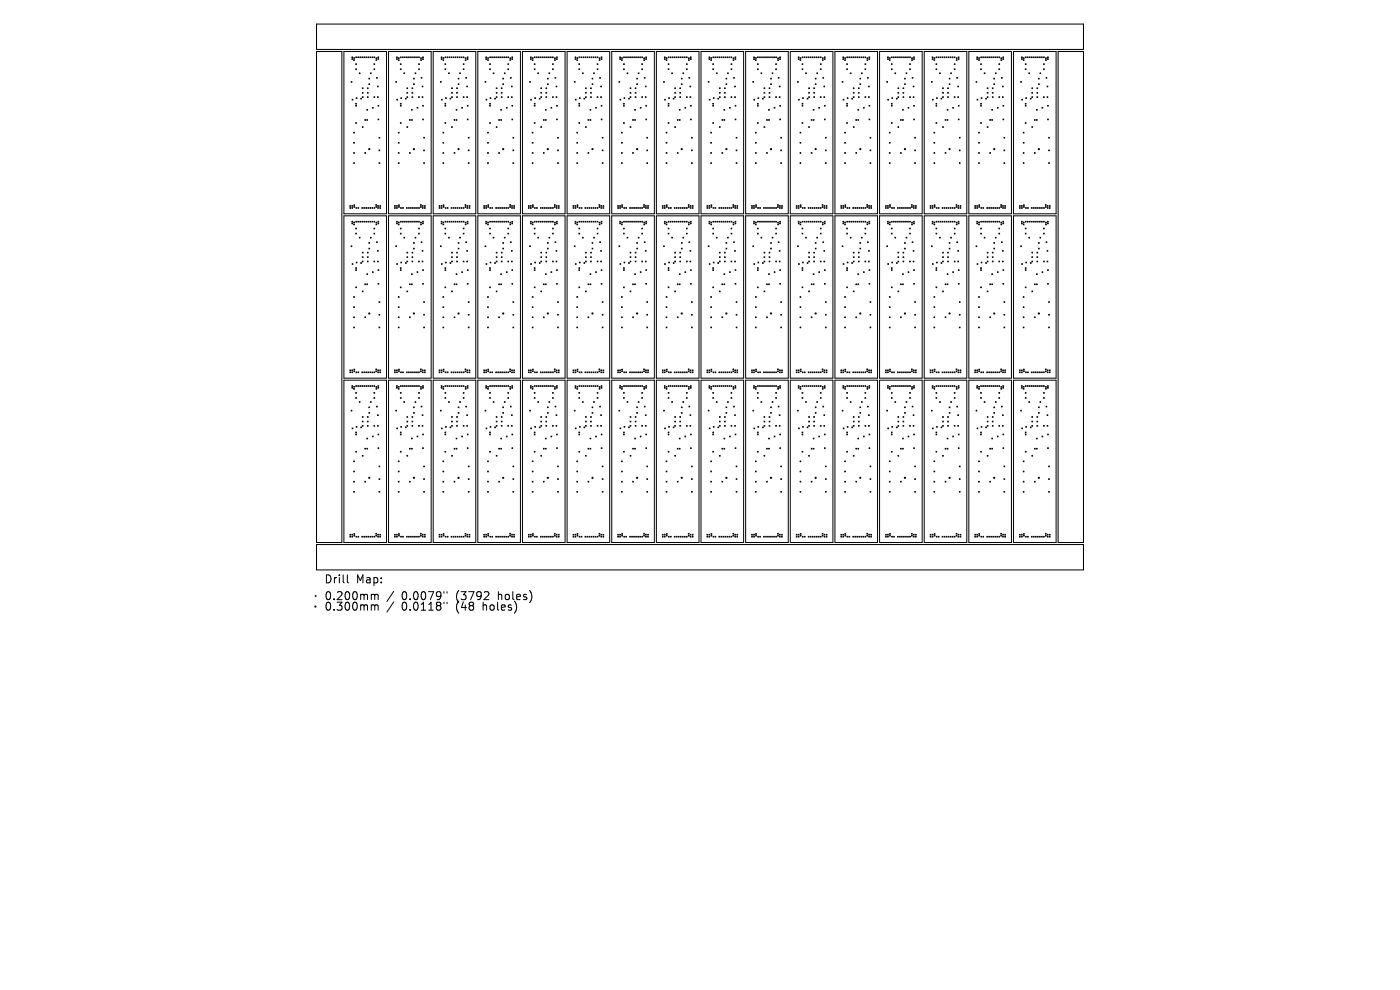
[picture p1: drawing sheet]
<svg xmlns="http://www.w3.org/2000/svg" width="297mm" height="210mm" viewBox="0 0 297 210" stroke-linecap="round" stroke-linejoin="round" font-family="sans-serif">
<defs><g id="words">
<g font-size="2.4">
<text x="68.7" y="124">Drill</text>
<text x="75.5" y="124">Map:</text>
<text x="68.7" y="127.5">0.200mm</text>
<text x="68.7" y="129.8">0.300mm</text>
<text x="85.2" y="127.5">0.0079&quot;</text>
<text x="85.2" y="129.8">0.0118&quot;</text>
<text x="96.8" y="127.5">(3792</text>
<text x="96.8" y="129.8">(48</text>
<text x="102.7" y="129.8">holes)</text>
<text x="105.9" y="127.5">holes)</text>
</g>
</g></defs>
<g fill="none" stroke="#000" stroke-width=".21">
<path d="M73 10.9h9v34.5h-9zM74.5 17.3l.2 .2M74.6 12.1l.2 .1M74.6 12.4l.2 .2M74.7 17.3l-.2 .2M74.8 12.1l-.2 .1M74.8 12.4l-.2 .2M75 12.7l.2 .1M75 12.2l.2 .2M75.2 12.7l-.2 .1M75.2 12.2l-.2 .2M75.5 13.5l.1 .2"/>
<path d="M75.5 14.6l.1 .2M75.5 12.1l.1 .1M75.6 13.5l-.1 .2M75.6 14.6l-.1 .2M75.6 12.1l-.1 .1M75.9 12.1l.2 .1M76.1 12.1l-.2 .1M76.2 15.5l.2 .1M76.3 12.1l.2 .1M76.4 15.5l-.2 .1M76.5 12.1l-.2 .1M76.8 12.1l.1 .1"/>
<path d="M76.9 18.6l.1 .2M76.9 19.6l.1 .2M76.9 12.1l-.1 .1M77 18.6l-.1 .2M77 19.6l-.1 .2M77.2 12.1l.2 .1M77.4 12.1l-.2 .1M77.6 12.1l.2 .1M77.8 12.1l-.2 .1M77.9 18.6l.2 .2M77.9 19.6l.2 .2M78 12.1l.2 .1"/>
<path d="M78.1 18.6l-.2 .2M78.1 19.6l-.2 .2M78.2 12.1l-.2 .1M78.3 16.6l.1 .2M78.3 17.8l.1 .1M78.4 16.6l-.1 .2M78.4 17.8l-.1 .1M78.5 12.1l.1 .1M78.6 15.5l.1 .1M78.6 12.1l-.1 .1M78.7 15.5l-.1 .1M78.9 12.1l.2 .1"/>
<path d="M79.1 12.1l-.2 .1M79.3 12.1l.2 .1M79.3 14.6l.2 .2M79.3 13.5l.2 .2M79.5 12.1l-.2 .1M79.5 13.5l-.2 .2M79.5 14.6l-.2 .2M79.8 12.3l.1 .1M79.8 12.7l.1 .1M79.9 16.4l.1 .2M79.9 12.3l-.1 .1M79.9 12.7l-.1 .1"/>
<path d="M80 16.4l-.1 .2M80.1 18.3l.2 .1M80.2 12.1l.1 .1M80.2 12.4l.1 .2M80.3 18.3l-.2 .1M80.3 12.1l-.1 .1M80.3 12.4l-.1 .2M82.4 10.9h9.1v34.5h-9.1zM84 17.3l.1 .2M84.1 12.1l.2 .1M84.1 12.4l.2 .2M84.1 17.3l-.1 .2"/>
<path d="M84.3 12.4l-.2 .2M84.3 12.1l-.2 .1M84.5 12.7l.2 .1M84.5 12.2l.2 .2M84.7 12.7l-.2 .1M84.7 12.2l-.2 .2M84.9 13.5l.2 .2M84.9 14.6l.2 .2M84.9 12.1l.2 .1M85.1 13.5l-.2 .2M85.1 14.6l-.2 .2M85.1 12.1l-.2 .1"/>
<path d="M85.4 12.1l.1 .1M85.5 12.1l-.1 .1M85.7 15.5l.1 .1M85.8 12.1l.2 .1M85.8 15.5l-.1 .1M86 12.1l-.2 .1M86.2 12.1l.2 .1M86.3 18.6l.2 .2M86.3 19.6l.2 .2M86.4 12.1l-.2 .1M86.5 18.6l-.2 .2M86.5 19.6l-.2 .2"/>
<path d="M86.7 12.1l.1 .1M86.8 12.1l-.1 .1M87.1 12.1l.2 .1M87.3 12.1l-.2 .1M87.4 18.6l.2 .2M87.4 19.6l.2 .2M87.5 12.1l.2 .1M87.6 18.6l-.2 .2M87.6 19.6l-.2 .2M87.7 12.1l-.2 .1M87.7 16.6l.2 .2M87.7 17.8l.2 .1"/>
<path d="M87.9 16.6l-.2 .2M87.9 17.8l-.2 .1M87.9 12.1l.2 .1M88 15.5l.2 .1M88.1 12.1l-.2 .1M88.2 15.5l-.2 .1M88.4 12.1l.1 .1M88.5 12.1l-.1 .1M88.8 12.1l.2 .1M88.8 14.6l.2 .2M88.8 13.5l.2 .2M89 12.1l-.2 .1"/>
<path d="M89 13.5l-.2 .2M89 14.6l-.2 .2M89.2 12.3l.2 .1M89.2 12.7l.2 .1M89.3 16.4l.2 .2M89.4 12.3l-.2 .1M89.4 12.7l-.2 .1M89.5 16.4l-.2 .2M89.6 18.3l.1 .1M89.6 12.1l.2 .1M89.6 12.4l.2 .2M89.7 18.3l-.1 .1"/>
<path d="M89.8 12.1l-.2 .1M89.8 12.4l-.2 .2M91.9 10.9h9v34.5h-9zM93.4 17.3l.2 .2M93.6 12.1l.2 .1M93.6 12.4l.2 .2M93.6 17.3l-.2 .2M93.8 12.4l-.2 .2M93.8 12.1l-.2 .1M94 12.7l.1 .1M94 12.2l.2 .2M94.1 12.7l-.1 .1"/>
<path d="M94.2 12.2l-.2 .2M94.4 13.5l.2 .2M94.4 14.6l.2 .2M94.4 12.1l.2 .1M94.6 13.5l-.2 .2M94.6 14.6l-.2 .2M94.6 12.1l-.2 .1M94.8 12.1l.2 .1M95 12.1l-.2 .1M95.1 15.5l.2 .1M95.3 12.1l.1 .1M95.3 15.5l-.2 .1"/>
<path d="M95.4 12.1l-.1 .1M95.7 12.1l.2 .1M95.8 18.6l.2 .2M95.8 19.6l.2 .2M95.9 12.1l-.2 .1M96 18.6l-.2 .2M96 19.6l-.2 .2M96.1 12.1l.2 .1M96.3 12.1l-.2 .1M96.6 12.1l.1 .1M96.7 12.1l-.1 .1M96.9 18.6l.1 .2"/>
<path d="M96.9 19.6l.1 .2M97 12.1l.2 .1M97 18.6l-.1 .2M97 19.6l-.1 .2M97.2 12.1l-.2 .1M97.2 16.6l.2 .2M97.2 17.8l.2 .1M97.4 17.8l-.2 .1M97.4 16.6l-.2 .2M97.4 12.1l.2 .1M97.5 15.5l.2 .1M97.6 12.1l-.2 .1"/>
<path d="M97.7 15.5l-.2 .1M97.8 12.1l.2 .1M98 12.1l-.2 .1M98.3 12.1l.1 .1M98.3 14.6l.1 .2M98.3 13.5l.1 .2M98.4 12.1l-.1 .1M98.4 13.5l-.1 .2M98.4 14.6l-.1 .2M98.7 12.3l.2 .1M98.7 12.7l.2 .1M98.8 16.4l.2 .2"/>
<path d="M98.9 12.3l-.2 .1M98.9 12.7l-.2 .1M99 16.4l-.2 .2M99 18.3l.2 .1M99.1 12.1l.2 .1M99.1 12.4l.2 .2M99.2 18.3l-.2 .1M99.3 12.1l-.2 .1M99.3 12.4l-.2 .2M101.4 10.9h9v34.5h-9zM102.9 17.3l.2 .2M103.1 12.1l.1 .1"/>
<path d="M103.1 12.4l.1 .2M103.1 17.3l-.2 .2M103.2 12.4l-.1 .2M103.2 12.1l-.1 .1M103.4 12.7l.2 .1M103.5 12.2l.1 .2M103.6 12.7l-.2 .1M103.6 12.2l-.1 .2M103.9 13.5l.1 .2M103.9 14.6l.1 .2M103.9 12.1l.2 .1M104 13.5l-.1 .2"/>
<path d="M104 14.6l-.1 .2M104.1 12.1l-.2 .1M104.3 12.1l.2 .1M104.5 12.1l-.2 .1M104.6 15.5l.2 .1M104.7 12.1l.2 .1M104.8 15.5l-.2 .1M104.9 12.1l-.2 .1M105.2 12.1l.1 .1M105.3 18.6l.1 .2M105.3 19.6l.1 .2M105.3 12.1l-.1 .1"/>
<path d="M105.4 18.6l-.1 .2M105.4 19.6l-.1 .2M105.6 12.1l.2 .1M105.8 12.1l-.2 .1M106 12.1l.2 .1M106.2 12.1l-.2 .1M106.3 18.6l.2 .2M106.3 19.6l.2 .2M106.5 12.1l.1 .1M106.5 18.6l-.2 .2M106.5 19.6l-.2 .2M106.6 12.1l-.1 .1"/>
<path d="M106.7 16.6l.1 .2M106.7 17.8l.1 .1M106.8 16.6l-.1 .2M106.8 17.8l-.1 .1M106.9 12.1l.1 .1M107 15.5l.2 .1M107 12.1l-.1 .1M107.2 15.5l-.2 .1M107.3 12.1l.2 .1M107.5 12.1l-.2 .1M107.7 12.1l.2 .1M107.7 13.5l.2 .2"/>
<path d="M107.7 14.6l.2 .2M107.9 12.1l-.2 .1M107.9 14.6l-.2 .2M107.9 13.5l-.2 .2M108.2 12.3l.1 .1M108.2 12.7l.1 .1M108.3 16.4l.1 .2M108.3 12.3l-.1 .1M108.3 12.7l-.1 .1M108.4 16.4l-.1 .2M108.5 18.3l.2 .1M108.6 12.1l.2 .1"/>
<path d="M108.6 12.4l.2 .2M108.7 18.3l-.2 .1M108.8 12.1l-.2 .1M108.8 12.4l-.2 .2M110.8 10.9h9.1v34.5h-9.1zM112.4 17.3l.1 .2M112.5 12.1l.2 .1M112.5 12.4l.2 .2M112.5 17.3l-.1 .2M112.7 12.4l-.2 .2M112.7 12.1l-.2 .1M112.9 12.7l.2 .1"/>
<path d="M112.9 12.2l.2 .2M113.1 12.7l-.2 .1M113.1 12.2l-.2 .2M113.3 13.5l.2 .2M113.3 14.6l.2 .2M113.4 12.1l.1 .1M113.5 13.5l-.2 .2M113.5 14.6l-.2 .2M113.5 12.1l-.1 .1M113.8 12.1l.2 .1M114 12.1l-.2 .1M114.1 15.5l.2 .1"/>
<path d="M114.2 12.1l.2 .1M114.3 15.5l-.2 .1M114.4 12.1l-.2 .1M114.6 12.1l.2 .1M114.7 18.6l.2 .2M114.7 19.6l.2 .2M114.8 12.1l-.2 .1M114.9 19.6l-.2 .2M114.9 18.6l-.2 .2M115.1 12.1l.1 .1M115.2 12.1l-.1 .1M115.5 12.1l.2 .1"/>
<path d="M115.7 12.1l-.2 .1M115.8 18.6l.2 .2M115.8 19.6l.2 .2M115.9 12.1l.2 .1M116 19.6l-.2 .2M116 18.6l-.2 .2M116.1 12.1l-.2 .1M116.1 16.6l.2 .2M116.1 17.8l.2 .1M116.3 16.6l-.2 .2M116.3 17.8l-.2 .1M116.4 12.1l.1 .1"/>
<path d="M116.5 15.5l.1 .1M116.5 12.1l-.1 .1M116.6 15.5l-.1 .1M116.8 12.1l.1 .1M116.9 12.1l-.1 .1M117.2 12.1l.2 .1M117.2 13.5l.2 .2M117.2 14.6l.2 .2M117.4 12.1l-.2 .1M117.4 13.5l-.2 .2M117.4 14.6l-.2 .2M117.6 12.3l.2 .1"/>
<path d="M117.6 12.7l.2 .1M117.7 16.4l.2 .2M117.8 12.3l-.2 .1M117.8 12.7l-.2 .1M117.9 16.4l-.2 .2M118 18.3l.1 .1M118.1 12.1l.1 .1M118.1 12.4l.1 .2M118.1 18.3l-.1 .1M118.2 12.1l-.1 .1M118.2 12.4l-.1 .2M120.3 10.9h9v34.5h-9z"/>
<path d="M121.8 17.3l.2 .2M122 12.1l.2 .1M122 12.4l.2 .2M122 17.3l-.2 .2M122.2 12.4l-.2 .2M122.2 12.1l-.2 .1M122.4 12.7l.1 .1M122.4 12.2l.2 .2M122.5 12.7l-.1 .1M122.6 12.2l-.2 .2M122.8 13.5l.2 .2M122.8 14.6l.2 .2"/>
<path d="M122.8 12.1l.2 .1M123 13.5l-.2 .2M123 14.6l-.2 .2M123 12.1l-.2 .1M123.3 12.1l.1 .1M123.4 12.1l-.1 .1M123.6 15.5l.1 .1M123.7 12.1l.2 .1M123.7 15.5l-.1 .1M123.9 12.1l-.2 .1M124.1 12.1l.2 .1M124.2 18.6l.2 .2"/>
<path d="M124.2 19.6l.2 .2M124.3 12.1l-.2 .1M124.4 19.6l-.2 .2M124.4 18.6l-.2 .2M124.5 12.1l.2 .1M124.7 12.1l-.2 .1M125 12.1l.1 .1M125.1 12.1l-.1 .1M125.3 19.6l.1 .2M125.3 18.6l.1 .2M125.4 12.1l.2 .1M125.4 18.6l-.1 .2"/>
<path d="M125.4 19.6l-.1 .2M125.6 12.1l-.2 .1M125.6 16.6l.2 .2M125.6 17.8l.2 .1M125.8 16.6l-.2 .2M125.8 17.8l-.2 .1M125.8 12.1l.2 .1M125.9 15.5l.2 .1M126 12.1l-.2 .1M126.1 15.5l-.2 .1M126.2 12.1l.2 .1M126.4 12.1l-.2 .1"/>
<path d="M126.7 12.1l.1 .1M126.7 13.5l.1 .2M126.7 14.6l.1 .2M126.8 12.1l-.1 .1M126.8 13.5l-.1 .2M126.8 14.6l-.1 .2M127.1 12.3l.2 .1M127.1 12.7l.2 .1M127.2 16.4l.2 .2M127.3 12.3l-.2 .1M127.3 12.7l-.2 .1M127.4 16.4l-.2 .2"/>
<path d="M127.4 18.3l.2 .1M127.5 12.1l.2 .1M127.5 12.4l.2 .2M127.6 18.3l-.2 .1M127.7 12.1l-.2 .1M127.7 12.4l-.2 .2M129.8 10.9h9v34.5h-9zM131.3 17.3l.2 .2M131.5 12.1l.1 .1M131.5 12.4l.1 .2M131.5 17.3l-.2 .2M131.6 12.1l-.1 .1"/>
<path d="M131.6 12.4l-.1 .2M131.8 12.7l.2 .1M131.9 12.2l.1 .2M132 12.7l-.2 .1M132 12.2l-.1 .2M132.3 13.5l.1 .2M132.3 14.6l.1 .2M132.3 12.1l.2 .1M132.4 13.5l-.1 .2M132.4 14.6l-.1 .2M132.5 12.1l-.2 .1M132.7 12.1l.2 .1"/>
<path d="M132.9 12.1l-.2 .1M133 15.5l.2 .1M133.2 12.1l.1 .1M133.2 15.5l-.2 .1M133.3 12.1l-.1 .1M133.6 12.1l.1 .1M133.7 18.6l.1 .2M133.7 19.6l.1 .2M133.7 12.1l-.1 .1M133.8 18.6l-.1 .2M133.8 19.6l-.1 .2M134 12.1l.2 .1"/>
<path d="M134.2 12.1l-.2 .1M134.4 12.1l.2 .1M134.6 12.1l-.2 .1M134.7 19.6l.2 .2M134.7 18.6l.2 .2M134.9 12.1l.1 .1M134.9 18.6l-.2 .2M134.9 19.6l-.2 .2M135 12.1l-.1 .1M135.1 16.6l.1 .2M135.1 17.8l.1 .1M135.2 16.6l-.1 .2"/>
<path d="M135.2 17.8l-.1 .1M135.3 12.1l.2 .1M135.4 15.5l.2 .1M135.5 12.1l-.2 .1M135.6 15.5l-.2 .1M135.7 12.1l.2 .1M135.9 12.1l-.2 .1M136.1 12.1l.2 .1M136.1 13.5l.2 .2M136.1 14.6l.2 .2M136.3 12.1l-.2 .1M136.3 13.5l-.2 .2"/>
<path d="M136.3 14.6l-.2 .2M136.6 12.3l.1 .1M136.6 12.7l.1 .1M136.7 16.4l.2 .2M136.7 12.3l-.1 .1M136.7 12.7l-.1 .1M136.9 16.4l-.2 .2M136.9 18.3l.2 .1M137 12.1l.2 .1M137 12.4l.2 .2M137.1 18.3l-.2 .1M137.2 12.1l-.2 .1"/>
<path d="M137.2 12.4l-.2 .2M139.2 10.9h9.1v34.5h-9.1zM140.8 17.3l.1 .2M140.9 12.1l.2 .1M140.9 12.4l.2 .2M140.9 17.3l-.1 .2M141.1 12.4l-.2 .2M141.1 12.1l-.2 .1M141.3 12.7l.2 .1M141.3 12.2l.2 .2M141.5 12.7l-.2 .1M141.5 12.2l-.2 .2"/>
<path d="M141.7 13.5l.2 .2M141.7 14.6l.2 .2M141.8 12.1l.1 .1M141.9 14.6l-.2 .2M141.9 13.5l-.2 .2M141.9 12.1l-.1 .1M142.2 12.1l.2 .1M142.4 12.1l-.2 .1M142.5 15.5l.2 .1M142.6 12.1l.2 .1M142.7 15.5l-.2 .1M142.8 12.1l-.2 .1"/>
<path d="M143 12.1l.2 .1M143.1 18.6l.2 .2M143.1 19.6l.2 .2M143.2 12.1l-.2 .1M143.3 18.6l-.2 .2M143.3 19.6l-.2 .2M143.5 12.1l.1 .1M143.6 12.1l-.1 .1M143.9 12.1l.2 .1M144.1 12.1l-.2 .1M144.2 19.6l.2 .2M144.2 18.6l.2 .2"/>
<path d="M144.3 12.1l.2 .1M144.4 18.6l-.2 .2M144.4 19.6l-.2 .2M144.5 12.1l-.2 .1M144.5 16.6l.2 .2M144.5 17.8l.2 .1M144.7 16.6l-.2 .2M144.7 17.8l-.2 .1M144.8 12.1l.1 .1M144.9 15.5l.1 .1M144.9 12.1l-.1 .1M145 15.5l-.1 .1"/>
<path d="M145.2 12.1l.2 .1M145.4 12.1l-.2 .1M145.6 12.1l.2 .1M145.6 13.5l.2 .2M145.6 14.6l.2 .2M145.8 12.1l-.2 .1M145.8 14.6l-.2 .2M145.8 13.5l-.2 .2M146 12.3l.2 .1M146 12.7l.2 .1M146.2 16.4l.1 .2M146.2 12.3l-.2 .1"/>
<path d="M146.2 12.7l-.2 .1M146.3 16.4l-.1 .2M146.4 18.3l.1 .1M146.5 12.1l.1 .1M146.5 12.4l.1 .2M146.5 18.3l-.1 .1M146.6 12.1l-.1 .1M146.6 12.4l-.1 .2M148.7 10.9h9.1v34.5h-9.1zM150.2 17.3l.2 .2M150.4 12.1l.2 .1M150.4 12.4l.2 .2"/>
<path d="M150.4 17.3l-.2 .2M150.6 12.4l-.2 .2M150.6 12.1l-.2 .1M150.8 12.7l.2 .1M150.8 12.2l.2 .2M151 12.7l-.2 .1M151 12.2l-.2 .2M151.2 13.5l.2 .2M151.2 14.6l.2 .2M151.2 12.1l.2 .1M151.4 13.5l-.2 .2M151.4 14.6l-.2 .2"/>
<path d="M151.4 12.1l-.2 .1M151.7 12.1l.1 .1M151.8 12.1l-.1 .1M152 15.5l.1 .1M152.1 12.1l.2 .1M152.1 15.5l-.1 .1M152.3 12.1l-.2 .1M152.5 12.1l.2 .1M152.6 19.6l.2 .2M152.6 18.6l.2 .2M152.7 12.1l-.2 .1M152.8 19.6l-.2 .2"/>
<path d="M152.8 18.6l-.2 .2M152.9 12.1l.2 .1M153.1 12.1l-.2 .1M153.4 12.1l.1 .1M153.5 12.1l-.1 .1M153.7 19.6l.2 .2M153.7 18.6l.2 .2M153.8 12.1l.2 .1M153.9 18.6l-.2 .2M153.9 19.6l-.2 .2M154 12.1l-.2 .1M154 16.6l.2 .2"/>
<path d="M154 17.8l.2 .1M154.2 16.6l-.2 .2M154.2 17.8l-.2 .1M154.2 12.1l.2 .1M154.3 15.5l.2 .1M154.4 12.1l-.2 .1M154.5 15.5l-.2 .1M154.7 12.1l.1 .1M154.8 12.1l-.1 .1M155.1 12.1l.2 .1M155.1 13.5l.2 .2M155.1 14.6l.2 .2"/>
<path d="M155.3 12.1l-.2 .1M155.3 14.6l-.2 .2M155.3 13.5l-.2 .2M155.5 12.3l.2 .1M155.5 12.7l.2 .1M155.6 16.4l.2 .2M155.7 12.3l-.2 .1M155.7 12.7l-.2 .1M155.8 16.4l-.2 .2M155.8 18.3l.2 .1M155.9 12.1l.2 .1M155.9 12.4l.2 .2"/>
<path d="M156 18.3l-.2 .1M156.1 12.1l-.2 .1M156.1 12.4l-.2 .2M158.2 10.9h9v34.5h-9zM159.7 17.3l.2 .2M159.9 12.1l.1 .1M159.9 12.4l.1 .2M159.9 17.3l-.2 .2M160 12.4l-.1 .2M160 12.1l-.1 .1M160.3 12.7l.1 .1M160.3 12.2l.1 .2"/>
<path d="M160.4 12.7l-.1 .1M160.4 12.2l-.1 .2M160.7 13.5l.2 .2M160.7 14.6l.2 .2M160.7 12.1l.2 .1M160.9 13.5l-.2 .2M160.9 14.6l-.2 .2M160.9 12.1l-.2 .1M161.1 12.1l.2 .1M161.3 12.1l-.2 .1M161.4 15.5l.2 .1M161.6 12.1l.1 .1"/>
<path d="M161.6 15.5l-.2 .1M161.7 12.1l-.1 .1M162 12.1l.2 .1M162.1 19.6l.2 .2M162.1 18.6l.2 .2M162.2 12.1l-.2 .1M162.3 19.6l-.2 .2M162.3 18.6l-.2 .2M162.4 12.1l.2 .1M162.6 12.1l-.2 .1M162.8 12.1l.2 .1M163 12.1l-.2 .1"/>
<path d="M163.2 18.6l.1 .2M163.2 19.6l.1 .2M163.3 12.1l.1 .1M163.3 18.6l-.1 .2M163.3 19.6l-.1 .2M163.4 12.1l-.1 .1M163.5 16.6l.2 .2M163.5 17.8l.2 .1M163.7 16.6l-.2 .2M163.7 17.8l-.2 .1M163.7 12.1l.2 .1M163.8 15.5l.2 .1"/>
<path d="M163.9 12.1l-.2 .1M164 15.5l-.2 .1M164.1 12.1l.2 .1M164.3 12.1l-.2 .1M164.6 12.1l.1 .1M164.6 14.6l.1 .2M164.6 13.5l.1 .2M164.7 12.1l-.1 .1M164.7 13.5l-.1 .2M164.7 14.6l-.1 .2M165 12.3l.2 .1M165 12.7l.2 .1"/>
<path d="M165.1 16.4l.2 .2M165.2 12.3l-.2 .1M165.2 12.7l-.2 .1M165.3 16.4l-.2 .2M165.3 18.3l.2 .1M165.4 12.1l.2 .1M165.4 12.4l.2 .2M165.5 18.3l-.2 .1M165.6 12.1l-.2 .1M165.6 12.4l-.2 .2M167.7 10.9h9v34.5h-9zM169.2 17.3l.2 .2"/>
<path d="M169.3 12.1l.2 .1M169.3 12.4l.2 .2M169.4 17.3l-.2 .2M169.5 12.4l-.2 .2M169.5 12.1l-.2 .1M169.7 12.7l.2 .1M169.7 12.2l.2 .2M169.9 12.7l-.2 .1M169.9 12.2l-.2 .2M170.2 13.5l.1 .2M170.2 14.6l.1 .2M170.2 12.1l.1 .1"/>
<path d="M170.3 14.6l-.1 .2M170.3 13.5l-.1 .2M170.3 12.1l-.1 .1M170.6 12.1l.2 .1M170.8 12.1l-.2 .1M170.9 15.5l.2 .1M171 12.1l.2 .1M171.1 15.5l-.2 .1M171.2 12.1l-.2 .1M171.5 12.1l.1 .1M171.6 19.6l.1 .2M171.6 18.6l.1 .2"/>
<path d="M171.6 12.1l-.1 .1M171.7 18.6l-.1 .2M171.7 19.6l-.1 .2M171.9 12.1l.2 .1M172.1 12.1l-.2 .1M172.3 12.1l.2 .1M172.5 12.1l-.2 .1M172.6 18.6l.2 .2M172.6 19.6l.2 .2M172.7 12.1l.2 .1M172.8 19.6l-.2 .2M172.8 18.6l-.2 .2"/>
<path d="M172.9 12.1l-.2 .1M173 16.6l.1 .2M173 17.8l.1 .1M173.1 17.8l-.1 .1M173.1 16.6l-.1 .2M173.2 12.1l.1 .1M173.3 15.5l.1 .1M173.3 12.1l-.1 .1M173.4 15.5l-.1 .1M173.6 12.1l.2 .1M173.8 12.1l-.2 .1M174 12.1l.2 .1"/>
<path d="M174 14.6l.2 .2M174 13.5l.2 .2M174.2 12.1l-.2 .1M174.2 13.5l-.2 .2M174.2 14.6l-.2 .2M174.5 12.3l.1 .1M174.5 12.7l.1 .1M174.6 16.4l.1 .2M174.6 12.3l-.1 .1M174.6 12.7l-.1 .1M174.7 16.4l-.1 .2M174.8 18.3l.2 .1"/>
<path d="M174.9 12.1l.1 .1M174.9 12.4l.1 .2M175 18.3l-.2 .1M175 12.1l-.1 .1M175 12.4l-.1 .2M177.1 10.9h9.1v34.5h-9.1zM178.7 17.3l.1 .2M178.8 12.1l.2 .1M178.8 12.4l.2 .2M178.8 17.3l-.1 .2M179 12.1l-.2 .1M179 12.4l-.2 .2"/>
<path d="M179.2 12.7l.2 .1M179.2 12.2l.2 .2M179.4 12.7l-.2 .1M179.4 12.2l-.2 .2M179.6 13.5l.2 .2M179.6 14.6l.2 .2M179.6 12.1l.2 .1M179.8 13.5l-.2 .2M179.8 14.6l-.2 .2M179.8 12.1l-.2 .1M180.1 12.1l.1 .1M180.2 12.1l-.1 .1"/>
<path d="M180.4 15.5l.1 .1M180.5 12.1l.2 .1M180.5 15.5l-.1 .1M180.7 12.1l-.2 .1M180.9 12.1l.2 .1M181 19.6l.2 .2M181 18.6l.2 .2M181.1 12.1l-.2 .1M181.2 19.6l-.2 .2M181.2 18.6l-.2 .2M181.4 12.1l.1 .1M181.5 12.1l-.1 .1"/>
<path d="M181.8 12.1l.2 .1M182 12.1l-.2 .1M182.1 18.6l.2 .2M182.1 19.6l.2 .2M182.2 12.1l.2 .1M182.3 18.6l-.2 .2M182.3 19.6l-.2 .2M182.4 12.1l-.2 .1M182.4 16.6l.2 .2M182.4 17.8l.2 .1M182.6 16.6l-.2 .2M182.6 17.8l-.2 .1"/>
<path d="M182.6 12.1l.2 .1M182.7 15.5l.2 .1M182.8 12.1l-.2 .1M182.9 15.5l-.2 .1M183.1 12.1l.1 .1M183.2 12.1l-.1 .1M183.5 12.1l.2 .1M183.5 14.6l.2 .2M183.5 13.5l.2 .2M183.7 12.1l-.2 .1M183.7 14.6l-.2 .2M183.7 13.5l-.2 .2"/>
<path d="M183.9 12.3l.2 .1M183.9 12.7l.2 .1M184 16.4l.2 .2M184.1 12.3l-.2 .1M184.1 12.7l-.2 .1M184.2 16.4l-.2 .2M184.3 18.3l.1 .1M184.3 12.1l.2 .1M184.3 12.4l.2 .2M184.4 18.3l-.1 .1M184.5 12.1l-.2 .1M184.5 12.4l-.2 .2"/>
<path d="M186.6 10.9h9v34.5h-9zM188.1 17.3l.2 .2M188.3 12.1l.2 .1M188.3 12.4l.2 .2M188.3 17.3l-.2 .2M188.5 12.1l-.2 .1M188.5 12.4l-.2 .2M188.7 12.7l.1 .1M188.7 12.2l.2 .2M188.8 12.7l-.1 .1M188.9 12.2l-.2 .2M189.1 13.5l.2 .2"/>
<path d="M189.1 14.6l.2 .2M189.1 12.1l.2 .1M189.3 13.5l-.2 .2M189.3 14.6l-.2 .2M189.3 12.1l-.2 .1M189.5 12.1l.2 .1M189.7 12.1l-.2 .1M189.8 15.5l.2 .1M190 12.1l.1 .1M190 15.5l-.2 .1M190.1 12.1l-.1 .1M190.4 12.1l.2 .1"/>
<path d="M190.5 19.6l.2 .2M190.5 18.6l.2 .2M190.6 12.1l-.2 .1M190.7 19.6l-.2 .2M190.7 18.6l-.2 .2M190.8 12.1l.2 .1M191 12.1l-.2 .1M191.3 12.1l.1 .1M191.4 12.1l-.1 .1M191.6 18.6l.1 .2M191.6 19.6l.1 .2M191.7 12.1l.1 .1"/>
<path d="M191.7 19.6l-.1 .2M191.7 18.6l-.1 .2M191.8 12.1l-.1 .1M191.9 16.6l.2 .2M191.9 17.8l.2 .1M192.1 16.6l-.2 .2M192.1 17.8l-.2 .1M192.1 12.1l.2 .1M192.2 15.5l.2 .1M192.3 12.1l-.2 .1M192.4 15.5l-.2 .1M192.5 12.1l.2 .1"/>
<path d="M192.7 12.1l-.2 .1M193 12.1l.1 .1M193 14.6l.1 .2M193 13.5l.1 .2M193.1 12.1l-.1 .1M193.1 14.6l-.1 .2M193.1 13.5l-.1 .2M193.4 12.3l.2 .1M193.4 12.7l.2 .1M193.5 16.4l.2 .2M193.6 12.3l-.2 .1M193.6 12.7l-.2 .1"/>
<path d="M193.7 16.4l-.2 .2M193.7 18.3l.2 .1M193.8 12.1l.2 .1M193.8 12.4l.2 .2M193.9 18.3l-.2 .1M194 12.1l-.2 .1M194 12.4l-.2 .2M196.1 10.9h9v34.5h-9zM197.6 17.3l.2 .2M197.8 12.1l.1 .1M197.8 12.4l.1 .2M197.8 17.3l-.2 .2"/>
<path d="M197.9 12.4l-.1 .2M197.9 12.1l-.1 .1M198.1 12.7l.2 .1M198.2 12.2l.1 .2M198.3 12.7l-.2 .1M198.3 12.2l-.1 .2M198.6 13.5l.1 .2M198.6 14.6l.1 .2M198.6 12.1l.2 .1M198.7 13.5l-.1 .2M198.7 14.6l-.1 .2M198.8 12.1l-.2 .1"/>
<path d="M199 12.1l.2 .1M199.2 12.1l-.2 .1M199.3 15.5l.2 .1M199.4 12.1l.2 .1M199.5 15.5l-.2 .1M199.6 12.1l-.2 .1M199.9 12.1l.1 .1M200 18.6l.1 .2M200 19.6l.1 .2M200 12.1l-.1 .1M200.1 19.6l-.1 .2M200.1 18.6l-.1 .2"/>
<path d="M200.3 12.1l.2 .1M200.5 12.1l-.2 .1M200.7 12.1l.2 .1M200.9 12.1l-.2 .1M201 18.6l.2 .2M201 19.6l.2 .2M201.2 12.1l.1 .1M201.2 19.6l-.2 .2M201.2 18.6l-.2 .2M201.3 12.1l-.1 .1M201.4 16.6l.1 .2M201.4 17.8l.1 .1"/>
<path d="M201.5 16.6l-.1 .2M201.5 17.8l-.1 .1M201.6 12.1l.1 .1M201.7 15.5l.2 .1M201.7 12.1l-.1 .1M201.9 15.5l-.2 .1M202 12.1l.2 .1M202.2 12.1l-.2 .1M202.4 12.1l.2 .1M202.4 14.6l.2 .2M202.4 13.5l.2 .2M202.6 12.1l-.2 .1"/>
<path d="M202.6 13.5l-.2 .2M202.6 14.6l-.2 .2M202.9 12.3l.1 .1M202.9 12.7l.1 .1M203 16.4l.1 .2M203 12.3l-.1 .1M203 12.7l-.1 .1M203.1 16.4l-.1 .2M203.2 18.3l.2 .1M203.3 12.1l.2 .1M203.3 12.4l.2 .2M203.4 18.3l-.2 .1"/>
<path d="M203.5 12.1l-.2 .1M203.5 12.4l-.2 .2M205.5 10.9h9.1v34.5h-9.1zM207.1 17.3l.1 .2M207.2 12.1l.2 .1M207.2 12.4l.2 .2M207.2 17.3l-.1 .2M207.4 12.1l-.2 .1M207.4 12.4l-.2 .2M207.6 12.7l.2 .1M207.6 12.2l.2 .2M207.8 12.7l-.2 .1"/>
<path d="M207.8 12.2l-.2 .2M208 13.5l.2 .2M208 14.6l.2 .2M208.1 12.1l.1 .1M208.2 14.6l-.2 .2M208.2 13.5l-.2 .2M208.2 12.1l-.1 .1M208.5 12.1l.2 .1M208.7 12.1l-.2 .1M208.8 15.5l.2 .1M208.9 12.1l.2 .1M209 15.5l-.2 .1"/>
<path d="M209.1 12.1l-.2 .1M209.3 12.1l.2 .1M209.4 18.6l.2 .2M209.4 19.6l.2 .2M209.5 12.1l-.2 .1M209.6 18.6l-.2 .2M209.6 19.6l-.2 .2M209.8 12.1l.1 .1M209.9 12.1l-.1 .1M210.2 12.1l.2 .1M210.4 12.1l-.2 .1M210.5 18.6l.2 .2"/>
<path d="M210.5 19.6l.2 .2M210.6 12.1l.2 .1M210.7 18.6l-.2 .2M210.7 19.6l-.2 .2M210.8 12.1l-.2 .1M210.8 16.6l.2 .2M210.8 17.8l.2 .1M211 17.8l-.2 .1M211 16.6l-.2 .2M211 12.1l.2 .1M211.2 15.5l.1 .1M211.2 12.1l-.2 .1"/>
<path d="M211.3 15.5l-.1 .1M211.5 12.1l.1 .1M211.6 12.1l-.1 .1M211.9 12.1l.2 .1M211.9 14.6l.2 .2M211.9 13.5l.2 .2M212.1 12.1l-.2 .1M212.1 13.5l-.2 .2M212.1 14.6l-.2 .2M212.3 12.3l.2 .1M212.3 12.7l.2 .1M212.4 16.4l.2 .2"/>
<path d="M212.5 12.3l-.2 .1M212.5 12.7l-.2 .1M212.6 16.4l-.2 .2M212.7 18.3l.1 .1M212.8 12.1l.1 .1M212.8 12.4l.1 .2M212.8 18.3l-.1 .1M212.9 12.1l-.1 .1M212.9 12.4l-.1 .2M215 10.9h9v34.5h-9zM216.5 17.3l.2 .2M216.7 12.1l.2 .1"/>
<path d="M216.7 12.4l.2 .2M216.7 17.3l-.2 .2M216.9 12.1l-.2 .1M216.9 12.4l-.2 .2M217.1 12.7l.1 .1M217.1 12.2l.2 .2M217.2 12.7l-.1 .1M217.3 12.2l-.2 .2M217.5 13.5l.2 .2M217.5 14.6l.2 .2M217.5 12.1l.2 .1M217.7 13.5l-.2 .2"/>
<path d="M217.7 14.6l-.2 .2M217.7 12.1l-.2 .1M218 12.1l.1 .1M218.1 12.1l-.1 .1M218.3 15.5l.1 .1M218.4 12.1l.1 .1M218.4 15.5l-.1 .1M218.5 12.1l-.1 .1M218.8 12.1l.2 .1M218.9 18.6l.2 .2M218.9 19.6l.2 .2M219 12.1l-.2 .1"/>
<path d="M219.1 19.6l-.2 .2M219.1 18.6l-.2 .2M219.2 12.1l.2 .1M219.4 12.1l-.2 .1M219.7 12.1l.1 .1M219.8 12.1l-.1 .1M220 18.6l.1 .2M220 19.6l.1 .2M220.1 12.1l.2 .1M220.1 19.6l-.1 .2M220.1 18.6l-.1 .2M220.3 12.1l-.2 .1"/>
<path d="M220.3 16.6l.2 .2M220.3 17.8l.2 .1M220.5 16.6l-.2 .2M220.5 17.8l-.2 .1M220.5 12.1l.2 .1M220.6 15.5l.2 .1M220.7 12.1l-.2 .1M220.8 15.5l-.2 .1M220.9 12.1l.2 .1M221.1 12.1l-.2 .1M221.4 12.1l.1 .1M221.4 14.6l.1 .2"/>
<path d="M221.4 13.5l.1 .2M221.5 12.1l-.1 .1M221.5 14.6l-.1 .2M221.5 13.5l-.1 .2M221.8 12.3l.2 .1M221.8 12.7l.2 .1M221.9 16.4l.2 .2M222 12.3l-.2 .1M222 12.7l-.2 .1M222.1 16.4l-.2 .2M222.1 18.3l.2 .1M222.2 12.1l.2 .1"/>
<path d="M222.2 12.4l.2 .2M222.3 18.3l-.2 .1M222.4 12.1l-.2 .1M222.4 12.4l-.2 .2M74.7 21.1l.2 .1M74.9 21.1l-.2 .1M75 28.1l.2 .1M75 30.2l.2 .2M75 32.4l.2 .1M75 34.5l.2 .2M75.2 28.1l-.2 .1M75.2 30.2l-.2 .2"/>
<path d="M75.2 32.4l-.2 .1M75.2 34.5l-.2 .2M75.5 21.9l.1 .2M75.5 22.3l.1 .2M75.5 26l.1 .2M75.6 20.7l.1 .2M75.6 21.9l-.1 .2M75.6 22.3l-.1 .2M75.6 26l-.1 .2M75.7 20.7l-.1 .2M76.5 20.8l.2 .2M76.7 20.8l-.2 .2"/>
<path d="M76.9 20.5l.1 .2M76.9 26.9l.1 .1M77 20.5l-.1 .2M77 26.9l-.1 .1M77.4 25.4l.2 .1M77.4 32.4l.2 .1M77.6 25.4l-.2 .1M77.6 32.4l-.2 .1M77.8 23.2l.2 .2M77.8 25.4l.2 .1M77.9 20.5l.2 .2M78 23.2l-.2 .2"/>
<path d="M78 25.4l-.2 .1M78.1 20.5l-.2 .2M79 22.8l.2 .1M79.2 22.8l-.2 .1M79.3 20.5l.2 .2M79.5 20.5l-.2 .2M80.1 20.5l.2 .2M80.2 22.3l.2 .2M80.2 25.3l.2 .1M80.3 20.5l-.2 .2M80.4 22.3l-.2 .2M80.4 25.3l-.2 .1"/>
<path d="M80.4 29.1l.2 .2M80.4 31.8l.2 .2M80.4 34.5l.2 .2M80.6 29.1l-.2 .2M80.6 31.8l-.2 .2M80.6 34.5l-.2 .2M84.2 21.1l.1 .1M84.3 21.1l-.1 .1M84.5 28.1l.2 .1M84.5 30.2l.2 .2M84.5 32.4l.2 .1M84.5 34.5l.2 .2"/>
<path d="M84.7 28.1l-.2 .1M84.7 30.2l-.2 .2M84.7 32.4l-.2 .1M84.7 34.5l-.2 .2M84.9 21.9l.2 .2M84.9 22.3l.2 .2M84.9 26l.2 .2M85 20.7l.2 .2M85.1 21.9l-.2 .2M85.1 22.3l-.2 .2M85.1 26l-.2 .2M85.2 20.7l-.2 .2"/>
<path d="M86 20.8l.2 .2M86.2 20.8l-.2 .2M86.3 20.5l.2 .2M86.3 26.9l.2 .1M86.5 20.5l-.2 .2M86.5 26.9l-.2 .1M86.9 25.4l.1 .1M86.9 32.4l.1 .1M87 25.4l-.1 .1M87 32.4l-.1 .1M87.3 25.4l.2 .1M87.3 23.2l.2 .2"/>
<path d="M87.4 20.5l.2 .2M87.5 23.2l-.2 .2M87.5 25.4l-.2 .1M87.6 20.5l-.2 .2M88.5 22.8l.1 .1M88.6 22.8l-.1 .1M88.8 20.5l.2 .2M89 20.5l-.2 .2M89.6 20.5l.1 .2M89.7 22.3l.1 .2M89.7 25.3l.1 .1M89.7 20.5l-.1 .2"/>
<path d="M89.8 22.3l-.1 .2M89.8 25.3l-.1 .1M89.9 29.1l.1 .2M89.9 31.8l.1 .2M89.9 34.5l.1 .2M90 29.1l-.1 .2M90 31.8l-.1 .2M90 34.5l-.1 .2M93.6 21.1l.2 .1M93.8 21.1l-.2 .1M94 28.1l.1 .1M94 30.2l.1 .2"/>
<path d="M94 32.4l.1 .1M94 34.5l.1 .2M94.1 30.2l-.1 .2M94.1 28.1l-.1 .1M94.1 32.4l-.1 .1M94.1 34.5l-.1 .2M94.4 21.9l.2 .2M94.4 22.3l.2 .2M94.4 26l.2 .2M94.5 20.7l.2 .2M94.6 21.9l-.2 .2M94.6 22.3l-.2 .2"/>
<path d="M94.6 26l-.2 .2M94.7 20.7l-.2 .2M95.5 20.8l.1 .2M95.6 20.8l-.1 .2M95.8 20.5l.2 .2M95.8 26.9l.2 .1M96 20.5l-.2 .2M96 26.9l-.2 .1M96.3 25.4l.2 .1M96.3 32.4l.2 .1M96.5 25.4l-.2 .1M96.5 32.4l-.2 .1"/>
<path d="M96.8 25.4l.1 .1M96.8 23.2l.1 .2M96.9 20.5l.1 .2M96.9 25.4l-.1 .1M96.9 23.2l-.1 .2M97 20.5l-.1 .2M97.9 22.8l.2 .1M98.1 22.8l-.2 .1M98.3 20.5l.1 .2M98.4 20.5l-.1 .2M99 20.5l.2 .2M99.1 22.3l.2 .2"/>
<path d="M99.1 25.3l.2 .1M99.2 20.5l-.2 .2M99.3 25.3l-.2 .1M99.3 22.3l-.2 .2M99.3 29.1l.2 .2M99.3 31.8l.2 .2M99.3 34.5l.2 .2M99.5 31.8l-.2 .2M99.5 29.1l-.2 .2M99.5 34.5l-.2 .2M103.1 21.1l.2 .1M103.3 21.1l-.2 .1"/>
<path d="M103.4 28.1l.2 .1M103.4 30.2l.2 .2M103.4 32.4l.2 .1M103.4 34.5l.2 .2M103.6 30.2l-.2 .2M103.6 28.1l-.2 .1M103.6 32.4l-.2 .1M103.6 34.5l-.2 .2M103.9 21.9l.1 .2M103.9 22.3l.1 .2M103.9 26l.1 .2M104 20.7l.1 .2"/>
<path d="M104 21.9l-.1 .2M104 22.3l-.1 .2M104 26l-.1 .2M104.1 20.7l-.1 .2M104.9 20.8l.2 .2M105.1 20.8l-.2 .2M105.3 20.5l.1 .2M105.3 26.9l.1 .1M105.4 20.5l-.1 .2M105.4 26.9l-.1 .1M105.8 25.4l.2 .1M105.8 32.4l.2 .1"/>
<path d="M106 25.4l-.2 .1M106 32.4l-.2 .1M106.2 25.4l.2 .1M106.2 23.2l.2 .2M106.3 20.5l.2 .2M106.4 25.4l-.2 .1M106.4 23.2l-.2 .2M106.5 20.5l-.2 .2M107.4 22.8l.2 .1M107.6 22.8l-.2 .1M107.7 20.5l.2 .2M107.9 20.5l-.2 .2"/>
<path d="M108.5 20.5l.2 .2M108.6 22.3l.2 .2M108.6 25.3l.2 .1M108.7 20.5l-.2 .2M108.8 25.3l-.2 .1M108.8 22.3l-.2 .2M108.8 29.1l.2 .2M108.8 31.8l.2 .2M108.8 34.5l.2 .2M109 31.8l-.2 .2M109 29.1l-.2 .2M109 34.5l-.2 .2"/>
<path d="M112.6 21.1l.2 .1M112.8 21.1l-.2 .1M112.9 28.1l.2 .1M112.9 30.2l.2 .2M112.9 32.4l.2 .1M112.9 34.5l.2 .2M113.1 34.5l-.2 .2M113.1 30.2l-.2 .2M113.1 28.1l-.2 .1M113.1 32.4l-.2 .1M113.3 22.3l.2 .2M113.3 21.9l.2 .2"/>
<path d="M113.3 26l.2 .2M113.4 20.7l.2 .2M113.5 21.9l-.2 .2M113.5 22.3l-.2 .2M113.5 26l-.2 .2M113.6 20.7l-.2 .2M114.4 20.8l.2 .2M114.6 20.8l-.2 .2M114.7 20.5l.2 .2M114.7 26.9l.2 .1M114.9 20.5l-.2 .2M114.9 26.9l-.2 .1"/>
<path d="M115.3 25.4l.1 .1M115.3 32.4l.1 .1M115.4 25.4l-.1 .1M115.4 32.4l-.1 .1M115.7 25.4l.2 .1M115.7 23.2l.2 .2M115.8 20.5l.2 .2M115.9 25.4l-.2 .1M115.9 23.2l-.2 .2M116 20.5l-.2 .2M116.9 22.8l.2 .1M117.1 22.8l-.2 .1"/>
<path d="M117.2 20.5l.2 .2M117.4 20.5l-.2 .2M118 20.5l.1 .2M118.1 22.3l.1 .2M118.1 25.3l.1 .1M118.1 20.5l-.1 .2M118.2 25.3l-.1 .1M118.2 22.3l-.1 .2M118.3 31.8l.2 .2M118.3 29.1l.2 .2M118.3 34.5l.2 .2M118.5 29.1l-.2 .2"/>
<path d="M118.5 31.8l-.2 .2M118.5 34.5l-.2 .2M122.1 21.1l.1 .1M122.2 21.1l-.1 .1M122.4 34.5l.1 .2M122.4 28.1l.1 .1M122.4 30.2l.1 .2M122.4 32.4l.1 .1M122.5 34.5l-.1 .2M122.5 32.4l-.1 .1M122.5 30.2l-.1 .2M122.5 28.1l-.1 .1"/>
<path d="M122.8 22.3l.2 .2M122.8 21.9l.2 .2M122.8 26l.2 .2M122.9 20.7l.2 .2M123 22.3l-.2 .2M123 21.9l-.2 .2M123 26l-.2 .2M123.1 20.7l-.2 .2M123.9 20.8l.2 .2M124.1 20.8l-.2 .2M124.2 20.5l.2 .2M124.2 26.9l.2 .1"/>
<path d="M124.4 20.5l-.2 .2M124.4 26.9l-.2 .1M124.7 25.4l.2 .1M124.7 32.4l.2 .1M124.9 25.4l-.2 .1M124.9 32.4l-.2 .1M125.2 25.4l.1 .1M125.2 23.2l.1 .2M125.3 20.5l.1 .2M125.3 25.4l-.1 .1M125.3 23.2l-.1 .2M125.4 20.5l-.1 .2"/>
<path d="M126.4 22.8l.1 .1M126.5 22.8l-.1 .1M126.7 20.5l.1 .2M126.8 20.5l-.1 .2M127.4 20.5l.2 .2M127.5 22.3l.2 .2M127.5 25.3l.2 .1M127.6 20.5l-.2 .2M127.7 25.3l-.2 .1M127.7 22.3l-.2 .2M127.8 34.5l.1 .2M127.8 29.1l.1 .2"/>
<path d="M127.8 31.8l.1 .2M127.9 29.1l-.1 .2M127.9 31.8l-.1 .2M127.9 34.5l-.1 .2M131.5 21.1l.2 .1M131.7 21.1l-.2 .1M131.8 34.5l.2 .2M131.8 28.1l.2 .1M131.8 30.2l.2 .2M131.8 32.4l.2 .1M132 34.5l-.2 .2M132 28.1l-.2 .1"/>
<path d="M132 30.2l-.2 .2M132 32.4l-.2 .1M132.3 22.3l.1 .2M132.3 21.9l.1 .2M132.3 26l.1 .2M132.4 20.7l.2 .2M132.4 21.9l-.1 .2M132.4 22.3l-.1 .2M132.4 26l-.1 .2M132.6 20.7l-.2 .2M133.4 20.8l.1 .2M133.5 20.8l-.1 .2"/>
<path d="M133.7 20.5l.1 .2M133.7 26.9l.1 .1M133.8 20.5l-.1 .2M133.8 26.9l-.1 .1M134.2 25.4l.2 .1M134.2 32.4l.2 .1M134.4 25.4l-.2 .1M134.4 32.4l-.2 .1M134.6 25.4l.2 .1M134.6 23.2l.2 .2M134.7 20.5l.2 .2M134.8 25.4l-.2 .1"/>
<path d="M134.8 23.2l-.2 .2M134.9 20.5l-.2 .2M135.8 22.8l.2 .1M136 22.8l-.2 .1M136.1 20.5l.2 .2M136.3 20.5l-.2 .2M136.9 20.5l.2 .2M137 22.3l.2 .2M137 25.3l.2 .1M137.1 20.5l-.2 .2M137.2 25.3l-.2 .1M137.2 22.3l-.2 .2"/>
<path d="M137.2 34.5l.2 .2M137.2 29.1l.2 .2M137.2 31.8l.2 .2M137.4 29.1l-.2 .2M137.4 31.8l-.2 .2M137.4 34.5l-.2 .2M141 21.1l.2 .1M141.2 21.1l-.2 .1M141.3 34.5l.2 .2M141.3 28.1l.2 .1M141.3 30.2l.2 .2M141.3 32.4l.2 .1"/>
<path d="M141.5 30.2l-.2 .2M141.5 34.5l-.2 .2M141.5 28.1l-.2 .1M141.5 32.4l-.2 .1M141.7 22.3l.2 .2M141.7 21.9l.2 .2M141.7 26l.2 .2M141.9 20.7l.1 .2M141.9 21.9l-.2 .2M141.9 22.3l-.2 .2M141.9 26l-.2 .2M142 20.7l-.1 .2"/>
<path d="M142.8 20.8l.2 .2M143 20.8l-.2 .2M143.1 20.5l.2 .2M143.1 26.9l.2 .1M143.3 20.5l-.2 .2M143.3 26.9l-.2 .1M143.7 25.4l.2 .1M143.7 32.4l.2 .1M143.9 25.4l-.2 .1M143.9 32.4l-.2 .1M144.1 23.2l.2 .2M144.1 25.4l.2 .1"/>
<path d="M144.2 20.5l.2 .2M144.3 25.4l-.2 .1M144.3 23.2l-.2 .2M144.4 20.5l-.2 .2M145.3 22.8l.2 .1M145.5 22.8l-.2 .1M145.6 20.5l.2 .2M145.8 20.5l-.2 .2M146.4 20.5l.1 .2M146.5 22.3l.1 .2M146.5 25.3l.1 .1M146.5 20.5l-.1 .2"/>
<path d="M146.6 22.3l-.1 .2M146.6 25.3l-.1 .1M146.7 34.5l.2 .2M146.7 29.1l.2 .2M146.7 31.8l.2 .2M146.9 29.1l-.2 .2M146.9 31.8l-.2 .2M146.9 34.5l-.2 .2M150.5 21.1l.1 .1M150.6 21.1l-.1 .1M150.8 34.5l.2 .2M150.8 28.1l.2 .1"/>
<path d="M150.8 30.2l.2 .2M150.8 32.4l.2 .1M151 34.5l-.2 .2M151 30.2l-.2 .2M151 28.1l-.2 .1M151 32.4l-.2 .1M151.2 22.3l.2 .2M151.2 21.9l.2 .2M151.2 26l.2 .2M151.3 20.7l.2 .2M151.4 21.9l-.2 .2M151.4 22.3l-.2 .2"/>
<path d="M151.4 26l-.2 .2M151.5 20.7l-.2 .2M152.3 20.8l.2 .2M152.5 20.8l-.2 .2M152.6 20.5l.2 .2M152.6 26.9l.2 .1M152.8 20.5l-.2 .2M152.8 26.9l-.2 .1M153.2 25.4l.1 .1M153.2 32.4l.1 .1M153.3 25.4l-.1 .1M153.3 32.4l-.1 .1"/>
<path d="M153.6 23.2l.2 .2M153.6 25.4l.2 .1M153.7 20.5l.2 .2M153.8 23.2l-.2 .2M153.8 25.4l-.2 .1M153.9 20.5l-.2 .2M154.8 22.8l.1 .1M154.9 22.8l-.1 .1M155.1 20.5l.2 .2M155.3 20.5l-.2 .2M155.8 20.5l.2 .2M155.9 22.3l.2 .2"/>
<path d="M155.9 25.3l.2 .1M156 20.5l-.2 .2M156.1 22.3l-.2 .2M156.1 25.3l-.2 .1M156.2 34.5l.1 .2M156.2 29.1l.1 .2M156.2 31.8l.1 .2M156.3 29.1l-.1 .2M156.3 31.8l-.1 .2M156.3 34.5l-.1 .2M159.9 21.1l.2 .1M160.1 21.1l-.2 .1"/>
<path d="M160.3 34.5l.1 .2M160.3 28.1l.1 .1M160.3 30.2l.1 .2M160.3 32.4l.1 .1M160.4 30.2l-.1 .2M160.4 32.4l-.1 .1M160.4 34.5l-.1 .2M160.4 28.1l-.1 .1M160.7 22.3l.2 .2M160.7 21.9l.2 .2M160.7 26l.2 .2M160.8 20.7l.2 .2"/>
<path d="M160.9 21.9l-.2 .2M160.9 22.3l-.2 .2M160.9 26l-.2 .2M161 20.7l-.2 .2M161.8 20.8l.1 .2M161.9 20.8l-.1 .2M162.1 20.5l.2 .2M162.1 26.9l.2 .1M162.3 20.5l-.2 .2M162.3 26.9l-.2 .1M162.6 25.4l.2 .1M162.6 32.4l.2 .1"/>
<path d="M162.8 25.4l-.2 .1M162.8 32.4l-.2 .1M163.1 23.2l.1 .2M163.1 25.4l.1 .1M163.2 20.5l.1 .2M163.2 25.4l-.1 .1M163.2 23.2l-.1 .2M163.3 20.5l-.1 .2M164.2 22.8l.2 .1M164.4 22.8l-.2 .1M164.6 20.5l.1 .2M164.7 20.5l-.1 .2"/>
<path d="M165.3 20.5l.2 .2M165.4 22.3l.2 .2M165.4 25.3l.2 .1M165.5 20.5l-.2 .2M165.6 25.3l-.2 .1M165.6 22.3l-.2 .2M165.6 29.1l.2 .2M165.6 31.8l.2 .2M165.6 34.5l.2 .2M165.8 31.8l-.2 .2M165.8 29.1l-.2 .2M165.8 34.5l-.2 .2"/>
<path d="M169.4 21.1l.2 .1M169.6 21.1l-.2 .1M169.7 34.5l.2 .2M169.7 28.1l.2 .1M169.7 30.2l.2 .2M169.7 32.4l.2 .1M169.9 32.4l-.2 .1M169.9 30.2l-.2 .2M169.9 28.1l-.2 .1M169.9 34.5l-.2 .2M170.2 22.3l.1 .2M170.2 21.9l.1 .2"/>
<path d="M170.2 26l.1 .2M170.3 20.7l.1 .2M170.3 21.9l-.1 .2M170.3 22.3l-.1 .2M170.3 26l-.1 .2M170.4 20.7l-.1 .2M171.2 20.8l.2 .2M171.4 20.8l-.2 .2M171.6 20.5l.1 .2M171.6 26.9l.1 .1M171.7 26.9l-.1 .1M171.7 20.5l-.1 .2"/>
<path d="M172.1 25.4l.2 .1M172.1 32.4l.2 .1M172.3 25.4l-.2 .1M172.3 32.4l-.2 .1M172.5 23.2l.2 .2M172.5 25.4l.2 .1M172.6 20.5l.2 .2M172.7 25.4l-.2 .1M172.7 23.2l-.2 .2M172.8 20.5l-.2 .2M173.7 22.8l.2 .1M173.9 22.8l-.2 .1"/>
<path d="M174 20.5l.2 .2M174.2 20.5l-.2 .2M174.8 20.5l.2 .2M174.9 22.3l.2 .2M174.9 25.3l.2 .1M175 20.5l-.2 .2M175.1 25.3l-.2 .1M175.1 22.3l-.2 .2M175.1 29.1l.2 .2M175.1 31.8l.2 .2M175.1 34.5l.2 .2M175.3 31.8l-.2 .2"/>
<path d="M175.3 29.1l-.2 .2M175.3 34.5l-.2 .2M178.9 21.1l.1 .1M179 21.1l-.1 .1M179.2 34.5l.2 .2M179.2 28.1l.2 .1M179.2 30.2l.2 .2M179.2 32.4l.2 .1M179.4 32.4l-.2 .1M179.4 30.2l-.2 .2M179.4 34.5l-.2 .2M179.4 28.1l-.2 .1"/>
<path d="M179.6 22.3l.2 .2M179.6 21.9l.2 .2M179.6 26l.2 .2M179.7 20.7l.2 .2M179.8 21.9l-.2 .2M179.8 22.3l-.2 .2M179.8 26l-.2 .2M179.9 20.7l-.2 .2M180.7 20.8l.2 .2M180.9 20.8l-.2 .2M181 20.5l.2 .2M181 26.9l.2 .1"/>
<path d="M181.2 26.9l-.2 .1M181.2 20.5l-.2 .2M181.6 25.4l.1 .1M181.6 32.4l.1 .1M181.7 25.4l-.1 .1M181.7 32.4l-.1 .1M182 23.2l.2 .2M182 25.4l.2 .1M182.1 20.5l.2 .2M182.2 25.4l-.2 .1M182.2 23.2l-.2 .2M182.3 20.5l-.2 .2"/>
<path d="M183.2 22.8l.1 .1M183.3 22.8l-.1 .1M183.5 20.5l.2 .2M183.7 20.5l-.2 .2M184.3 20.5l.1 .2M184.4 22.3l.1 .2M184.4 25.3l.1 .1M184.4 20.5l-.1 .2M184.5 22.3l-.1 .2M184.5 25.3l-.1 .1M184.6 29.1l.1 .2M184.6 31.8l.1 .2"/>
<path d="M184.6 34.5l.1 .2M184.7 29.1l-.1 .2M184.7 31.8l-.1 .2M184.7 34.5l-.1 .2M188.3 21.1l.2 .1M188.5 21.1l-.2 .1M188.7 34.5l.1 .2M188.7 28.1l.1 .1M188.7 30.2l.1 .2M188.7 32.4l.1 .1M188.8 30.2l-.1 .2M188.8 34.5l-.1 .2"/>
<path d="M188.8 32.4l-.1 .1M188.8 28.1l-.1 .1M189.1 21.9l.2 .2M189.1 22.3l.2 .2M189.1 26l.2 .2M189.2 20.7l.2 .2M189.3 21.9l-.2 .2M189.3 22.3l-.2 .2M189.3 26l-.2 .2M189.4 20.7l-.2 .2M190.2 20.8l.1 .2M190.3 20.8l-.1 .2"/>
<path d="M190.5 20.5l.2 .2M190.5 26.9l.2 .1M190.7 20.5l-.2 .2M190.7 26.9l-.2 .1M191 25.4l.2 .1M191 32.4l.2 .1M191.2 25.4l-.2 .1M191.2 32.4l-.2 .1M191.5 23.2l.1 .2M191.5 25.4l.1 .1M191.6 20.5l.1 .2M191.6 25.4l-.1 .1"/>
<path d="M191.6 23.2l-.1 .2M191.7 20.5l-.1 .2M192.6 22.8l.2 .1M192.8 22.8l-.2 .1M193 20.5l.1 .2M193.1 20.5l-.1 .2M193.7 20.5l.2 .2M193.8 22.3l.2 .2M193.8 25.3l.2 .1M193.9 20.5l-.2 .2M194 22.3l-.2 .2M194 25.3l-.2 .1"/>
<path d="M194 29.1l.2 .2M194 31.8l.2 .2M194 34.5l.2 .2M194.2 31.8l-.2 .2M194.2 29.1l-.2 .2M194.2 34.5l-.2 .2M197.8 21.1l.2 .1M198 21.1l-.2 .1M198.1 34.5l.2 .2M198.1 28.1l.2 .1M198.1 30.2l.2 .2M198.1 32.4l.2 .1"/>
<path d="M198.3 30.2l-.2 .2M198.3 32.4l-.2 .1M198.3 34.5l-.2 .2M198.3 28.1l-.2 .1M198.6 21.9l.1 .2M198.6 22.3l.1 .2M198.6 26l.1 .2M198.7 20.7l.1 .2M198.7 21.9l-.1 .2M198.7 22.3l-.1 .2M198.7 26l-.1 .2M198.8 20.7l-.1 .2"/>
<path d="M199.6 20.8l.2 .2M199.8 20.8l-.2 .2M200 20.5l.1 .2M200 26.9l.1 .1M200.1 26.9l-.1 .1M200.1 20.5l-.1 .2M200.5 25.4l.2 .1M200.5 32.4l.2 .1M200.7 25.4l-.2 .1M200.7 32.4l-.2 .1M200.9 25.4l.2 .1M200.9 23.2l.2 .2"/>
<path d="M201 20.5l.2 .2M201.1 25.4l-.2 .1M201.1 23.2l-.2 .2M201.2 20.5l-.2 .2M202.1 22.8l.2 .1M202.3 22.8l-.2 .1M202.4 20.5l.2 .2M202.6 20.5l-.2 .2M203.2 20.5l.2 .2M203.3 22.3l.2 .2M203.3 25.3l.2 .1M203.4 20.5l-.2 .2"/>
<path d="M203.5 25.3l-.2 .1M203.5 22.3l-.2 .2M203.5 31.8l.2 .2M203.5 29.1l.2 .2M203.5 34.5l.2 .2M203.7 31.8l-.2 .2M203.7 29.1l-.2 .2M203.7 34.5l-.2 .2M207.3 21.1l.1 .1M207.4 21.1l-.1 .1M207.6 28.1l.2 .1M207.6 30.2l.2 .2"/>
<path d="M207.6 32.4l.2 .1M207.6 34.5l.2 .2M207.8 32.4l-.2 .1M207.8 30.2l-.2 .2M207.8 34.5l-.2 .2M207.8 28.1l-.2 .1M208 21.9l.2 .2M208 22.3l.2 .2M208 26l.2 .2M208.1 20.7l.2 .2M208.2 21.9l-.2 .2M208.2 22.3l-.2 .2"/>
<path d="M208.2 26l-.2 .2M208.3 20.7l-.2 .2M209.1 20.8l.2 .2M209.3 20.8l-.2 .2M209.4 20.5l.2 .2M209.4 26.9l.2 .1M209.6 26.9l-.2 .1M209.6 20.5l-.2 .2M210 25.4l.1 .1M210 32.4l.1 .1M210.1 25.4l-.1 .1M210.1 32.4l-.1 .1"/>
<path d="M210.4 25.4l.2 .1M210.4 23.2l.2 .2M210.5 20.5l.2 .2M210.6 25.4l-.2 .1M210.6 23.2l-.2 .2M210.7 20.5l-.2 .2M211.6 22.8l.2 .1M211.8 22.8l-.2 .1M211.9 20.5l.2 .2M212.1 20.5l-.2 .2M212.7 20.5l.1 .2M212.8 22.3l.1 .2"/>
<path d="M212.8 25.3l.1 .1M212.8 20.5l-.1 .2M212.9 22.3l-.1 .2M212.9 25.3l-.1 .1M213 29.1l.2 .2M213 31.8l.2 .2M213 34.5l.2 .2M213.2 29.1l-.2 .2M213.2 31.8l-.2 .2M213.2 34.5l-.2 .2M216.7 21.1l.2 .1M216.9 21.1l-.2 .1"/>
<path d="M217.1 28.1l.1 .1M217.1 30.2l.1 .2M217.1 32.4l.1 .1M217.1 34.5l.1 .2M217.2 30.2l-.1 .2M217.2 34.5l-.1 .2M217.2 28.1l-.1 .1M217.2 32.4l-.1 .1M217.5 21.9l.2 .2M217.5 22.3l.2 .2M217.5 26l.2 .2M217.6 20.7l.2 .2"/>
<path d="M217.7 21.9l-.2 .2M217.7 22.3l-.2 .2M217.7 26l-.2 .2M217.8 20.7l-.2 .2M218.6 20.8l.1 .2M218.7 20.8l-.1 .2M218.9 20.5l.2 .2M218.9 26.9l.2 .1M219.1 26.9l-.2 .1M219.1 20.5l-.2 .2M219.4 25.4l.2 .1M219.4 32.4l.2 .1"/>
<path d="M219.6 25.4l-.2 .1M219.6 32.4l-.2 .1M219.9 25.4l.1 .1M219.9 23.2l.1 .2M220 20.5l.1 .2M220 25.4l-.1 .1M220 23.2l-.1 .2M220.1 20.5l-.1 .2M221.1 22.8l.1 .1M221.2 22.8l-.1 .1M221.4 20.5l.1 .2M221.5 20.5l-.1 .2"/>
<path d="M222.1 20.5l.2 .2M222.2 22.3l.2 .2M222.2 25.3l.2 .1M222.3 20.5l-.2 .2M222.4 22.3l-.2 .2M222.4 25.3l-.2 .1M222.5 31.8l.1 .2M222.5 29.1l.1 .2M222.5 34.5l.1 .2M222.6 29.1l-.1 .2M222.6 31.8l-.1 .2M222.6 34.5l-.1 .2"/>
<path d="M73 45.8h9v34.4h-9zM74.2 43.6l.2 .2M74.2 44l.2 .2M74.4 43.6l-.2 .2M74.4 44l-.2 .2M74.5 52.2l.2 .1M74.6 43.6l.2 .2M74.6 44l.2 .2M74.6 46.9l.2 .2M74.6 47.3l.2 .2M74.7 52.2l-.2 .1M74.7 55.9l.2 .2"/>
<path d="M74.8 43.6l-.2 .2M74.8 44l-.2 .2M74.8 46.9l-.2 .2M74.8 47.3l-.2 .2M74.9 55.9l-.2 .2M75 47.5l.2 .2M75 47.1l.2 .2M75.1 43.4l.1 .2M75.1 43.8l.1 .2M75.2 47.5l-.2 .2M75.2 47.1l-.2 .2M75.2 43.4l-.1 .2"/>
<path d="M75.2 43.8l-.1 .2M75.5 48.4l.1 .2M75.5 49.5l.1 .1M75.5 56.8l.1 .2M75.5 57.2l.1 .2M75.5 46.9l.1 .2M75.5 44l.2 .2M75.6 55.6l.1 .2M75.6 48.4l-.1 .2M75.6 49.5l-.1 .1M75.6 56.8l-.1 .2M75.6 57.2l-.1 .2"/>
<path d="M75.6 46.9l-.1 .2M75.7 44l-.2 .2M75.7 55.6l-.1 .2M75.9 46.9l.2 .2M75.9 44l.2 .2M76.1 46.9l-.2 .2M76.1 44l-.2 .2M76.2 50.3l.2 .2M76.3 46.9l.2 .2M76.4 50.3l-.2 .2M76.5 46.9l-.2 .2M76.5 55.7l.2 .2"/>
<path d="M76.7 55.7l-.2 .2M76.8 44l.1 .2M76.8 46.9l.1 .2M76.9 53.5l.1 .2M76.9 54.5l.1 .1M76.9 55.4l.1 .2M76.9 44l-.1 .2M76.9 46.9l-.1 .2M77 55.4l-.1 .2M77 53.5l-.1 .2M77 54.5l-.1 .1M77.2 44l.2 .2"/>
<path d="M77.2 46.9l.2 .2M77.4 44l-.2 .2M77.4 46.9l-.2 .2M77.6 44l.2 .2M77.6 46.9l.2 .2M77.8 44l-.2 .2M77.8 46.9l-.2 .2M77.8 58.1l.2 .1M77.9 53.5l.2 .2M77.9 54.5l.2 .1M77.9 55.4l.2 .2M78 58.1l-.2 .1"/>
<path d="M78 44l.2 .2M78 46.9l.2 .2M78.1 53.5l-.2 .2M78.1 54.5l-.2 .1M78.1 55.4l-.2 .2M78.2 44l-.2 .2M78.2 46.9l-.2 .2M78.3 51.5l.1 .1M78.3 52.6l.1 .2M78.4 51.5l-.1 .1M78.4 52.6l-.1 .2M78.5 46.9l.1 .2"/>
<path d="M78.5 44l.1 .2M78.6 50.3l.1 .2M78.6 46.9l-.1 .2M78.6 44l-.1 .2M78.7 50.3l-.1 .2M78.9 46.9l.2 .2M78.9 44l.2 .2M79 57.6l.2 .2M79.1 46.9l-.2 .2M79.1 44l-.2 .2M79.2 57.6l-.2 .2M79.3 46.9l.2 .2"/>
<path d="M79.3 44l.2 .2M79.3 48.4l.2 .2M79.3 49.5l.2 .1M79.3 55.4l.2 .2M79.5 46.9l-.2 .2M79.5 44l-.2 .2M79.5 48.4l-.2 .2M79.5 49.5l-.2 .1M79.5 55.4l-.2 .2M79.7 43.4l.2 .2M79.7 43.8l.2 .2M79.8 47.1l.1 .2"/>
<path d="M79.8 47.5l.1 .2M79.9 51.3l.1 .2M79.9 43.4l-.2 .2M79.9 43.8l-.2 .2M79.9 47.1l-.1 .2M79.9 47.5l-.1 .2M80 51.3l-.1 .2M80.1 53.1l.2 .2M80.1 55.4l.2 .2M80.1 43.6l.2 .2M80.1 44l.2 .2M80.2 46.9l.1 .2"/>
<path d="M80.2 47.3l.1 .2M80.2 57.2l.2 .2M80.3 53.1l-.2 .2M80.3 55.4l-.2 .2M80.3 43.6l-.2 .2M80.3 44l-.2 .2M80.3 46.9l-.1 .2M80.3 47.3l-.1 .2M80.4 57.2l-.2 .2M80.6 44l.1 .2M80.6 43.6l.1 .2M80.7 44l-.1 .2"/>
<path d="M80.7 43.6l-.1 .2M82.4 45.8h9.1v34.4h-9.1zM83.7 43.6l.2 .2M83.7 44l.2 .2M83.9 44l-.2 .2M83.9 43.6l-.2 .2M84 52.2l.1 .1M84.1 43.6l.2 .2M84.1 44l.2 .2M84.1 46.9l.2 .2M84.1 47.3l.2 .2M84.1 52.2l-.1 .1"/>
<path d="M84.2 55.9l.1 .2M84.3 43.6l-.2 .2M84.3 47.3l-.2 .2M84.3 44l-.2 .2M84.3 46.9l-.2 .2M84.3 55.9l-.1 .2M84.5 47.5l.2 .2M84.5 47.1l.2 .2M84.5 43.4l.2 .2M84.5 43.8l.2 .2M84.7 47.5l-.2 .2M84.7 47.1l-.2 .2"/>
<path d="M84.7 43.4l-.2 .2M84.7 43.8l-.2 .2M84.9 57.2l.2 .2M84.9 48.4l.2 .2M84.9 49.5l.2 .1M84.9 56.8l.2 .2M84.9 46.9l.2 .2M85 44l.2 .2M85 55.6l.2 .2M85.1 48.4l-.2 .2M85.1 49.5l-.2 .1M85.1 56.8l-.2 .2"/>
<path d="M85.1 57.2l-.2 .2M85.1 46.9l-.2 .2M85.2 44l-.2 .2M85.2 55.6l-.2 .2M85.4 46.9l.1 .2M85.4 44l.2 .2M85.5 46.9l-.1 .2M85.6 44l-.2 .2M85.7 50.3l.1 .2M85.8 46.9l.2 .2M85.8 50.3l-.1 .2M86 46.9l-.2 .2"/>
<path d="M86 55.7l.2 .2M86.2 55.7l-.2 .2M86.2 44l.2 .2M86.2 46.9l.2 .2M86.3 55.4l.2 .2M86.3 53.5l.2 .2M86.3 54.5l.2 .1M86.4 44l-.2 .2M86.4 46.9l-.2 .2M86.5 55.4l-.2 .2M86.5 53.5l-.2 .2M86.5 54.5l-.2 .1"/>
<path d="M86.7 44l.1 .2M86.7 46.9l.1 .2M86.8 44l-.1 .2M86.8 46.9l-.1 .2M87.1 44l.2 .2M87.1 46.9l.2 .2M87.3 44l-.2 .2M87.3 46.9l-.2 .2M87.3 58.1l.2 .1M87.4 55.4l.2 .2M87.4 54.5l.2 .1M87.4 53.5l.2 .2"/>
<path d="M87.5 58.1l-.2 .1M87.5 44l.2 .2M87.5 46.9l.2 .2M87.6 53.5l-.2 .2M87.6 54.5l-.2 .1M87.6 55.4l-.2 .2M87.7 44l-.2 .2M87.7 46.9l-.2 .2M87.7 51.5l.2 .1M87.7 52.6l.2 .2M87.9 51.5l-.2 .1M87.9 52.6l-.2 .2"/>
<path d="M87.9 46.9l.2 .2M87.9 44l.2 .2M88 50.3l.2 .2M88.1 46.9l-.2 .2M88.1 44l-.2 .2M88.2 50.3l-.2 .2M88.4 46.9l.1 .2M88.4 44l.1 .2M88.5 57.6l.1 .2M88.5 46.9l-.1 .2M88.5 44l-.1 .2M88.6 57.6l-.1 .2"/>
<path d="M88.8 46.9l.2 .2M88.8 44l.2 .2M88.8 48.4l.2 .2M88.8 49.5l.2 .1M88.8 55.4l.2 .2M89 46.9l-.2 .2M89 44l-.2 .2M89 48.4l-.2 .2M89 49.5l-.2 .1M89 55.4l-.2 .2M89.2 43.4l.2 .2M89.2 43.8l.2 .2"/>
<path d="M89.2 47.1l.2 .2M89.2 47.5l.2 .2M89.3 51.3l.2 .2M89.4 43.4l-.2 .2M89.4 43.8l-.2 .2M89.4 47.1l-.2 .2M89.4 47.5l-.2 .2M89.5 51.3l-.2 .2M89.6 53.1l.1 .2M89.6 55.4l.1 .2M89.6 43.6l.2 .2M89.6 44l.2 .2"/>
<path d="M89.6 46.9l.2 .2M89.6 47.3l.2 .2M89.7 57.2l.1 .2M89.7 53.1l-.1 .2M89.7 55.4l-.1 .2M89.8 43.6l-.2 .2M89.8 44l-.2 .2M89.8 46.9l-.2 .2M89.8 47.3l-.2 .2M89.8 57.2l-.1 .2M90 44l.2 .2M90 43.6l.2 .2"/>
<path d="M90.2 44l-.2 .2M90.2 43.6l-.2 .2M91.9 45.8h9v34.4h-9zM93.2 43.6l.1 .2M93.2 44l.1 .2M93.3 44l-.1 .2M93.3 43.6l-.1 .2M93.4 52.2l.2 .1M93.6 43.6l.2 .2M93.6 44l.2 .2M93.6 46.9l.2 .2M93.6 47.3l.2 .2"/>
<path d="M93.6 52.2l-.2 .1M93.6 55.9l.2 .2M93.8 43.6l-.2 .2M93.8 44l-.2 .2M93.8 47.3l-.2 .2M93.8 46.9l-.2 .2M93.8 55.9l-.2 .2M94 47.5l.1 .2M94 47.1l.2 .2M94 43.4l.2 .2M94 43.8l.2 .2M94.1 47.5l-.1 .2"/>
<path d="M94.2 47.1l-.2 .2M94.2 43.4l-.2 .2M94.2 43.8l-.2 .2M94.4 57.2l.2 .2M94.4 48.4l.2 .2M94.4 49.5l.2 .1M94.4 56.8l.2 .2M94.4 46.9l.2 .2M94.5 44l.1 .2M94.5 55.6l.2 .2M94.6 48.4l-.2 .2M94.6 49.5l-.2 .1"/>
<path d="M94.6 56.8l-.2 .2M94.6 57.2l-.2 .2M94.6 46.9l-.2 .2M94.6 44l-.1 .2M94.7 55.6l-.2 .2M94.8 46.9l.2 .2M94.9 44l.1 .2M95 46.9l-.2 .2M95 44l-.1 .2M95.1 50.3l.2 .2M95.3 46.9l.1 .2M95.3 50.3l-.2 .2"/>
<path d="M95.4 46.9l-.1 .2M95.5 55.7l.1 .2M95.6 55.7l-.1 .2M95.7 44l.2 .2M95.7 46.9l.2 .2M95.8 55.4l.2 .2M95.8 54.5l.2 .1M95.8 53.5l.2 .2M95.9 44l-.2 .2M95.9 46.9l-.2 .2M96 55.4l-.2 .2M96 53.5l-.2 .2"/>
<path d="M96 54.5l-.2 .1M96.1 44l.2 .2M96.1 46.9l.2 .2M96.3 44l-.2 .2M96.3 46.9l-.2 .2M96.6 44l.1 .2M96.6 46.9l.1 .2M96.7 44l-.1 .2M96.7 46.9l-.1 .2M96.8 58.1l.1 .1M96.9 55.4l.1 .2M96.9 54.5l.1 .1"/>
<path d="M96.9 53.5l.1 .2M96.9 58.1l-.1 .1M97 44l.1 .2M97 46.9l.2 .2M97 53.5l-.1 .2M97 54.5l-.1 .1M97 55.4l-.1 .2M97.1 44l-.1 .2M97.2 46.9l-.2 .2M97.2 51.5l.2 .1M97.2 52.6l.2 .2M97.4 51.5l-.2 .1"/>
<path d="M97.4 52.6l-.2 .2M97.4 46.9l.2 .2M97.4 44l.2 .2M97.5 50.3l.2 .2M97.6 46.9l-.2 .2M97.6 44l-.2 .2M97.7 50.3l-.2 .2M97.8 46.9l.2 .2M97.8 44l.2 .2M97.9 57.6l.2 .2M98 46.9l-.2 .2M98 44l-.2 .2"/>
<path d="M98.1 57.6l-.2 .2M98.3 46.9l.1 .2M98.3 44l.1 .2M98.3 48.4l.1 .2M98.3 49.5l.1 .1M98.3 55.4l.1 .2M98.4 46.9l-.1 .2M98.4 44l-.1 .2M98.4 48.4l-.1 .2M98.4 49.5l-.1 .1M98.4 55.4l-.1 .2M98.7 43.4l.1 .2"/>
<path d="M98.7 43.8l.1 .2M98.7 47.1l.2 .2M98.7 47.5l.2 .2M98.8 51.3l.2 .2M98.8 43.4l-.1 .2M98.8 43.8l-.1 .2M98.9 47.1l-.2 .2M98.9 47.5l-.2 .2M99 51.3l-.2 .2M99 53.1l.2 .2M99 55.4l.2 .2M99.1 43.6l.1 .2"/>
<path d="M99.1 44l.1 .2M99.1 46.9l.2 .2M99.1 47.3l.2 .2M99.1 57.2l.2 .2M99.2 55.4l-.2 .2M99.2 53.1l-.2 .2M99.2 43.6l-.1 .2M99.2 44l-.1 .2M99.3 46.9l-.2 .2M99.3 47.3l-.2 .2M99.3 57.2l-.2 .2M99.5 44l.2 .2"/>
<path d="M99.5 43.6l.2 .2M99.7 44l-.2 .2M99.7 43.6l-.2 .2M101.4 45.8h9v34.4h-9zM102.6 43.6l.2 .2M102.6 44l.2 .2M102.8 44l-.2 .2M102.8 43.6l-.2 .2M102.9 52.2l.2 .1M103.1 43.6l.1 .2M103.1 44l.1 .2M103.1 46.9l.1 .2"/>
<path d="M103.1 47.3l.1 .2M103.1 52.2l-.2 .1M103.1 55.9l.2 .2M103.2 43.6l-.1 .2M103.2 47.3l-.1 .2M103.2 44l-.1 .2M103.2 46.9l-.1 .2M103.3 55.9l-.2 .2M103.4 47.5l.2 .2M103.5 47.1l.1 .2M103.5 43.4l.2 .2M103.5 43.8l.2 .2"/>
<path d="M103.6 47.5l-.2 .2M103.6 47.1l-.1 .2M103.7 43.4l-.2 .2M103.7 43.8l-.2 .2M103.9 49.5l.1 .1M103.9 57.2l.1 .2M103.9 48.4l.1 .2M103.9 56.8l.1 .2M103.9 46.9l.2 .2M103.9 44l.2 .2M104 55.6l.1 .2M104 49.5l-.1 .1"/>
<path d="M104 48.4l-.1 .2M104 56.8l-.1 .2M104 57.2l-.1 .2M104.1 46.9l-.2 .2M104.1 44l-.2 .2M104.1 55.6l-.1 .2M104.3 46.9l.2 .2M104.3 44l.2 .2M104.5 46.9l-.2 .2M104.5 44l-.2 .2M104.6 50.3l.2 .2M104.7 46.9l.2 .2"/>
<path d="M104.8 50.3l-.2 .2M104.9 46.9l-.2 .2M104.9 55.7l.2 .2M105.1 55.7l-.2 .2M105.2 44l.1 .2M105.2 46.9l.1 .2M105.3 55.4l.1 .2M105.3 54.5l.1 .1M105.3 53.5l.1 .2M105.3 44l-.1 .2M105.3 46.9l-.1 .2M105.4 55.4l-.1 .2"/>
<path d="M105.4 53.5l-.1 .2M105.4 54.5l-.1 .1M105.6 44l.2 .2M105.6 46.9l.2 .2M105.8 44l-.2 .2M105.8 46.9l-.2 .2M106 44l.2 .2M106 46.9l.2 .2M106.2 44l-.2 .2M106.2 46.9l-.2 .2M106.2 58.1l.2 .1M106.3 55.4l.2 .2"/>
<path d="M106.3 53.5l.2 .2M106.3 54.5l.2 .1M106.4 58.1l-.2 .1M106.4 44l.2 .2M106.5 46.9l.1 .2M106.5 55.4l-.2 .2M106.5 53.5l-.2 .2M106.5 54.5l-.2 .1M106.6 44l-.2 .2M106.6 46.9l-.1 .2M106.7 51.5l.1 .1M106.7 52.6l.1 .2"/>
<path d="M106.8 51.5l-.1 .1M106.8 52.6l-.1 .2M106.9 46.9l.1 .2M106.9 44l.2 .2M107 50.3l.2 .2M107 46.9l-.1 .2M107.1 44l-.2 .2M107.2 50.3l-.2 .2M107.3 46.9l.2 .2M107.3 44l.2 .2M107.4 57.6l.2 .2M107.5 46.9l-.2 .2"/>
<path d="M107.5 44l-.2 .2M107.6 57.6l-.2 .2M107.7 46.9l.2 .2M107.7 49.5l.2 .1M107.7 44l.2 .2M107.7 48.4l.2 .2M107.7 55.4l.2 .2M107.9 46.9l-.2 .2M107.9 44l-.2 .2M107.9 48.4l-.2 .2M107.9 49.5l-.2 .1M107.9 55.4l-.2 .2"/>
<path d="M108.1 43.4l.2 .2M108.1 43.8l.2 .2M108.2 47.1l.1 .2M108.2 47.5l.1 .2M108.3 51.3l.1 .2M108.3 43.4l-.2 .2M108.3 43.8l-.2 .2M108.3 47.1l-.1 .2M108.3 47.5l-.1 .2M108.4 51.3l-.1 .2M108.5 53.1l.2 .2M108.5 55.4l.2 .2"/>
<path d="M108.5 43.6l.2 .2M108.5 44l.2 .2M108.6 46.9l.2 .2M108.6 47.3l.2 .2M108.6 57.2l.2 .2M108.7 55.4l-.2 .2M108.7 53.1l-.2 .2M108.7 43.6l-.2 .2M108.7 44l-.2 .2M108.8 46.9l-.2 .2M108.8 47.3l-.2 .2M108.8 57.2l-.2 .2"/>
<path d="M109 44l.1 .2M109 43.6l.2 .2M109.1 44l-.1 .2M109.2 43.6l-.2 .2M110.8 45.8h9.1v34.4h-9.1zM112.1 43.6l.2 .2M112.1 44l.2 .2M112.3 43.6l-.2 .2M112.3 44l-.2 .2M112.4 52.2l.1 .1M112.5 43.6l.2 .2M112.5 46.9l.2 .2"/>
<path d="M112.5 44l.2 .2M112.5 47.3l.2 .2M112.5 52.2l-.1 .1M112.6 55.9l.2 .2M112.7 43.6l-.2 .2M112.7 44l-.2 .2M112.7 47.3l-.2 .2M112.7 46.9l-.2 .2M112.8 55.9l-.2 .2M112.9 47.5l.2 .2M112.9 47.1l.2 .2M113 43.4l.1 .2"/>
<path d="M113 43.8l.1 .2M113.1 47.5l-.2 .2M113.1 47.1l-.2 .2M113.1 43.4l-.1 .2M113.1 43.8l-.1 .2M113.3 57.2l.2 .2M113.3 48.4l.2 .2M113.3 49.5l.2 .1M113.3 56.8l.2 .2M113.4 46.9l.1 .2M113.4 44l.2 .2M113.4 55.6l.2 .2"/>
<path d="M113.5 48.4l-.2 .2M113.5 56.8l-.2 .2M113.5 49.5l-.2 .1M113.5 57.2l-.2 .2M113.5 46.9l-.1 .2M113.6 44l-.2 .2M113.6 55.6l-.2 .2M113.8 46.9l.2 .2M113.8 44l.2 .2M114 46.9l-.2 .2M114 44l-.2 .2M114.1 50.3l.2 .2"/>
<path d="M114.2 46.9l.2 .2M114.3 50.3l-.2 .2M114.4 46.9l-.2 .2M114.4 55.7l.2 .2M114.6 55.7l-.2 .2M114.6 44l.2 .2M114.6 46.9l.2 .2M114.7 55.4l.2 .2M114.7 54.5l.2 .1M114.7 53.5l.2 .2M114.8 44l-.2 .2M114.8 46.9l-.2 .2"/>
<path d="M114.9 53.5l-.2 .2M114.9 55.4l-.2 .2M114.9 54.5l-.2 .1M115.1 44l.1 .2M115.1 46.9l.1 .2M115.2 44l-.1 .2M115.2 46.9l-.1 .2M115.5 44l.2 .2M115.5 46.9l.2 .2M115.7 44l-.2 .2M115.7 46.9l-.2 .2M115.7 58.1l.2 .1"/>
<path d="M115.8 53.5l.2 .2M115.8 55.4l.2 .2M115.8 54.5l.2 .1M115.9 58.1l-.2 .1M115.9 44l.2 .2M115.9 46.9l.2 .2M116 55.4l-.2 .2M116 54.5l-.2 .1M116 53.5l-.2 .2M116.1 44l-.2 .2M116.1 46.9l-.2 .2M116.1 51.5l.2 .1"/>
<path d="M116.1 52.6l.2 .2M116.3 51.5l-.2 .1M116.3 52.6l-.2 .2M116.4 46.9l.1 .2M116.4 44l.1 .2M116.5 50.3l.1 .2M116.5 46.9l-.1 .2M116.5 44l-.1 .2M116.6 50.3l-.1 .2M116.8 46.9l.1 .2M116.8 44l.1 .2M116.9 57.6l.2 .2"/>
<path d="M116.9 46.9l-.1 .2M116.9 44l-.1 .2M117.1 57.6l-.2 .2M117.2 46.9l.2 .2M117.2 44l.2 .2M117.2 48.4l.2 .2M117.2 49.5l.2 .1M117.2 55.4l.2 .2M117.4 46.9l-.2 .2M117.4 49.5l-.2 .1M117.4 44l-.2 .2M117.4 48.4l-.2 .2"/>
<path d="M117.4 55.4l-.2 .2M117.6 43.4l.2 .2M117.6 43.8l.2 .2M117.6 47.1l.2 .2M117.6 47.5l.2 .2M117.7 51.3l.2 .2M117.8 43.4l-.2 .2M117.8 43.8l-.2 .2M117.8 47.1l-.2 .2M117.8 47.5l-.2 .2M117.9 51.3l-.2 .2M118 53.1l.1 .2"/>
<path d="M118 55.4l.1 .2M118 43.6l.2 .2M118 44l.2 .2M118.1 46.9l.1 .2M118.1 47.3l.1 .2M118.1 57.2l.1 .2M118.1 53.1l-.1 .2M118.1 55.4l-.1 .2M118.2 43.6l-.2 .2M118.2 44l-.2 .2M118.2 46.9l-.1 .2M118.2 47.3l-.1 .2"/>
<path d="M118.2 57.2l-.1 .2M118.4 44l.2 .2M118.5 43.6l.1 .2M118.6 44l-.2 .2M118.6 43.6l-.1 .2M120.3 45.8h9v34.4h-9zM121.6 43.6l.1 .2M121.6 44l.1 .2M121.7 43.6l-.1 .2M121.7 44l-.1 .2M121.8 52.2l.2 .1M122 43.6l.2 .2"/>
<path d="M122 47.3l.2 .2M122 46.9l.2 .2M122 44l.2 .2M122 52.2l-.2 .1M122.1 55.9l.1 .2M122.2 43.6l-.2 .2M122.2 44l-.2 .2M122.2 47.3l-.2 .2M122.2 46.9l-.2 .2M122.2 55.9l-.1 .2M122.4 47.5l.1 .2M122.4 47.1l.2 .2"/>
<path d="M122.4 43.4l.2 .2M122.4 43.8l.2 .2M122.5 47.5l-.1 .2M122.6 47.1l-.2 .2M122.6 43.8l-.2 .2M122.6 43.4l-.2 .2M122.8 49.5l.2 .1M122.8 56.8l.2 .2M122.8 48.4l.2 .2M122.8 57.2l.2 .2M122.8 46.9l.2 .2M122.9 44l.1 .2"/>
<path d="M122.9 55.6l.2 .2M123 48.4l-.2 .2M123 49.5l-.2 .1M123 56.8l-.2 .2M123 57.2l-.2 .2M123 46.9l-.2 .2M123 44l-.1 .2M123.1 55.6l-.2 .2M123.3 46.9l.1 .2M123.3 44l.2 .2M123.4 46.9l-.1 .2M123.5 44l-.2 .2"/>
<path d="M123.6 50.3l.1 .2M123.7 46.9l.2 .2M123.7 50.3l-.1 .2M123.9 46.9l-.2 .2M123.9 55.7l.2 .2M124.1 55.7l-.2 .2M124.1 44l.2 .2M124.1 46.9l.2 .2M124.2 55.4l.2 .2M124.2 54.5l.2 .1M124.2 53.5l.2 .2M124.3 44l-.2 .2"/>
<path d="M124.3 46.9l-.2 .2M124.4 54.5l-.2 .1M124.4 55.4l-.2 .2M124.4 53.5l-.2 .2M124.5 44l.2 .2M124.5 46.9l.2 .2M124.7 44l-.2 .2M124.7 46.9l-.2 .2M125 44l.1 .2M125 46.9l.1 .2M125.1 44l-.1 .2M125.1 46.9l-.1 .2"/>
<path d="M125.2 58.1l.1 .1M125.3 53.5l.1 .2M125.3 54.5l.1 .1M125.3 55.4l.1 .2M125.3 58.1l-.1 .1M125.4 44l.2 .2M125.4 46.9l.2 .2M125.4 55.4l-.1 .2M125.4 53.5l-.1 .2M125.4 54.5l-.1 .1M125.6 44l-.2 .2M125.6 46.9l-.2 .2"/>
<path d="M125.6 51.5l.2 .1M125.6 52.6l.2 .2M125.8 51.5l-.2 .1M125.8 52.6l-.2 .2M125.8 46.9l.2 .2M125.8 44l.2 .2M125.9 50.3l.2 .2M126 46.9l-.2 .2M126 44l-.2 .2M126.1 50.3l-.2 .2M126.2 46.9l.2 .2M126.2 44l.2 .2"/>
<path d="M126.4 57.6l.1 .2M126.4 46.9l-.2 .2M126.4 44l-.2 .2M126.5 57.6l-.1 .2M126.7 46.9l.1 .2M126.7 48.4l.1 .2M126.7 44l.1 .2M126.7 49.5l.1 .1M126.7 55.4l.1 .2M126.8 46.9l-.1 .2M126.8 44l-.1 .2M126.8 48.4l-.1 .2"/>
<path d="M126.8 49.5l-.1 .1M126.8 55.4l-.1 .2M127.1 43.4l.1 .2M127.1 43.8l.1 .2M127.1 47.1l.2 .2M127.1 47.5l.2 .2M127.2 51.3l.2 .2M127.2 43.4l-.1 .2M127.2 43.8l-.1 .2M127.3 47.1l-.2 .2M127.3 47.5l-.2 .2M127.4 51.3l-.2 .2"/>
<path d="M127.4 53.1l.2 .2M127.4 55.4l.2 .2M127.5 43.6l.1 .2M127.5 44l.1 .2M127.5 46.9l.2 .2M127.5 47.3l.2 .2M127.5 57.2l.2 .2M127.6 55.4l-.2 .2M127.6 53.1l-.2 .2M127.6 44l-.1 .2M127.6 43.6l-.1 .2M127.7 46.9l-.2 .2"/>
<path d="M127.7 47.3l-.2 .2M127.7 57.2l-.2 .2M127.9 44l.2 .2M127.9 43.6l.2 .2M128.1 44l-.2 .2M128.1 43.6l-.2 .2M129.8 45.8h9v34.4h-9zM131 43.6l.2 .2M131 44l.2 .2M131.2 43.6l-.2 .2M131.2 44l-.2 .2M131.3 52.2l.2 .1"/>
<path d="M131.5 43.6l.1 .2M131.5 47.3l.1 .2M131.5 46.9l.1 .2M131.5 44l.1 .2M131.5 52.2l-.2 .1M131.5 55.9l.2 .2M131.6 43.6l-.1 .2M131.6 44l-.1 .2M131.6 47.3l-.1 .2M131.6 46.9l-.1 .2M131.7 55.9l-.2 .2M131.8 47.5l.2 .2"/>
<path d="M131.9 47.1l.1 .2M131.9 43.8l.2 .2M131.9 43.4l.2 .2M132 47.5l-.2 .2M132 47.1l-.1 .2M132.1 43.4l-.2 .2M132.1 43.8l-.2 .2M132.3 56.8l.1 .2M132.3 48.4l.1 .2M132.3 49.5l.1 .1M132.3 57.2l.1 .2M132.3 46.9l.2 .2"/>
<path d="M132.3 44l.2 .2M132.4 55.6l.2 .2M132.4 48.4l-.1 .2M132.4 49.5l-.1 .1M132.4 57.2l-.1 .2M132.4 56.8l-.1 .2M132.5 46.9l-.2 .2M132.5 44l-.2 .2M132.6 55.6l-.2 .2M132.7 46.9l.2 .2M132.8 44l.1 .2M132.9 46.9l-.2 .2"/>
<path d="M132.9 44l-.1 .2M133 50.3l.2 .2M133.2 46.9l.1 .2M133.2 50.3l-.2 .2M133.3 46.9l-.1 .2M133.4 55.7l.1 .2M133.5 55.7l-.1 .2M133.6 44l.1 .2M133.6 46.9l.1 .2M133.7 54.5l.1 .1M133.7 53.5l.1 .2M133.7 55.4l.1 .2"/>
<path d="M133.7 44l-.1 .2M133.7 46.9l-.1 .2M133.8 54.5l-.1 .1M133.8 55.4l-.1 .2M133.8 53.5l-.1 .2M134 44l.2 .2M134 46.9l.2 .2M134.2 44l-.2 .2M134.2 46.9l-.2 .2M134.4 44l.2 .2M134.4 46.9l.2 .2M134.6 44l-.2 .2"/>
<path d="M134.6 46.9l-.2 .2M134.6 58.1l.2 .1M134.7 53.5l.2 .2M134.7 54.5l.2 .1M134.7 55.4l.2 .2M134.8 58.1l-.2 .1M134.9 44l.1 .2M134.9 46.9l.1 .2M134.9 53.5l-.2 .2M134.9 55.4l-.2 .2M134.9 54.5l-.2 .1M135 44l-.1 .2"/>
<path d="M135 46.9l-.1 .2M135.1 51.5l.1 .1M135.1 52.6l.1 .2M135.2 51.5l-.1 .1M135.2 52.6l-.1 .2M135.3 46.9l.2 .2M135.3 44l.2 .2M135.4 50.3l.2 .2M135.5 46.9l-.2 .2M135.5 44l-.2 .2M135.6 50.3l-.2 .2M135.7 46.9l.2 .2"/>
<path d="M135.7 44l.2 .2M135.8 57.6l.2 .2M135.9 46.9l-.2 .2M135.9 44l-.2 .2M136 57.6l-.2 .2M136.1 46.9l.2 .2M136.1 55.4l.2 .2M136.1 48.4l.2 .2M136.1 44l.2 .2M136.1 49.5l.2 .1M136.3 46.9l-.2 .2M136.3 44l-.2 .2"/>
<path d="M136.3 48.4l-.2 .2M136.3 49.5l-.2 .1M136.3 55.4l-.2 .2M136.5 43.4l.2 .2M136.5 43.8l.2 .2M136.6 47.1l.1 .2M136.6 47.5l.1 .2M136.7 51.3l.2 .2M136.7 43.4l-.2 .2M136.7 43.8l-.2 .2M136.7 47.1l-.1 .2M136.7 47.5l-.1 .2"/>
<path d="M136.9 51.3l-.2 .2M136.9 53.1l.2 .2M136.9 55.4l.2 .2M136.9 43.6l.2 .2M136.9 44l.2 .2M137 46.9l.2 .2M137 47.3l.2 .2M137 57.2l.2 .2M137.1 55.4l-.2 .2M137.1 53.1l-.2 .2M137.1 44l-.2 .2M137.1 43.6l-.2 .2"/>
<path d="M137.2 46.9l-.2 .2M137.2 47.3l-.2 .2M137.2 57.2l-.2 .2M137.4 44l.2 .2M137.4 43.6l.2 .2M137.6 44l-.2 .2M137.6 43.6l-.2 .2M139.2 45.8h9.1v34.4h-9.1zM140.5 43.6l.2 .2M140.5 44l.2 .2M140.7 44l-.2 .2M140.7 43.6l-.2 .2"/>
<path d="M140.8 52.2l.1 .1M140.9 43.6l.2 .2M140.9 47.3l.2 .2M140.9 46.9l.2 .2M140.9 44l.2 .2M140.9 52.2l-.1 .1M141 55.9l.2 .2M141.1 43.6l-.2 .2M141.1 47.3l-.2 .2M141.1 46.9l-.2 .2M141.1 44l-.2 .2M141.2 55.9l-.2 .2"/>
<path d="M141.3 47.5l.2 .2M141.3 47.1l.2 .2M141.4 43.8l.1 .2M141.4 43.4l.1 .2M141.5 47.5l-.2 .2M141.5 47.1l-.2 .2M141.5 43.8l-.1 .2M141.5 43.4l-.1 .2M141.7 56.8l.2 .2M141.7 48.4l.2 .2M141.7 49.5l.2 .1M141.7 57.2l.2 .2"/>
<path d="M141.8 46.9l.1 .2M141.8 44l.2 .2M141.9 55.6l.1 .2M141.9 48.4l-.2 .2M141.9 49.5l-.2 .1M141.9 56.8l-.2 .2M141.9 57.2l-.2 .2M141.9 46.9l-.1 .2M142 44l-.2 .2M142 55.6l-.1 .2M142.2 46.9l.2 .2M142.2 44l.2 .2"/>
<path d="M142.4 46.9l-.2 .2M142.4 44l-.2 .2M142.5 50.3l.2 .2M142.6 46.9l.2 .2M142.7 50.3l-.2 .2M142.8 46.9l-.2 .2M142.8 55.7l.2 .2M143 55.7l-.2 .2M143 44l.2 .2M143 46.9l.2 .2M143.1 53.5l.2 .2M143.1 54.5l.2 .1"/>
<path d="M143.1 55.4l.2 .2M143.2 44l-.2 .2M143.2 46.9l-.2 .2M143.3 55.4l-.2 .2M143.3 53.5l-.2 .2M143.3 54.5l-.2 .1M143.5 44l.1 .2M143.5 46.9l.1 .2M143.6 44l-.1 .2M143.6 46.9l-.1 .2M143.9 44l.2 .2M143.9 46.9l.2 .2"/>
<path d="M144.1 44l-.2 .2M144.1 46.9l-.2 .2M144.1 58.1l.2 .1M144.2 53.5l.2 .2M144.2 54.5l.2 .1M144.2 55.4l.2 .2M144.3 58.1l-.2 .1M144.3 44l.2 .2M144.3 46.9l.2 .2M144.4 54.5l-.2 .1M144.4 55.4l-.2 .2M144.4 53.5l-.2 .2"/>
<path d="M144.5 44l-.2 .2M144.5 46.9l-.2 .2M144.5 52.6l.2 .2M144.5 51.5l.2 .1M144.7 51.5l-.2 .1M144.7 52.6l-.2 .2M144.8 46.9l.1 .2M144.8 44l.1 .2M144.9 50.3l.1 .2M144.9 46.9l-.1 .2M144.9 44l-.1 .2M145 50.3l-.1 .2"/>
<path d="M145.2 46.9l.2 .2M145.2 44l.2 .2M145.3 57.6l.2 .2M145.4 46.9l-.2 .2M145.4 44l-.2 .2M145.5 57.6l-.2 .2M145.6 46.9l.2 .2M145.6 55.4l.2 .2M145.6 48.4l.2 .2M145.6 44l.2 .2M145.6 49.5l.2 .1M145.8 46.9l-.2 .2"/>
<path d="M145.8 44l-.2 .2M145.8 48.4l-.2 .2M145.8 49.5l-.2 .1M145.8 55.4l-.2 .2M146 43.4l.2 .2M146 43.8l.2 .2M146 47.1l.2 .2M146 47.5l.2 .2M146.2 51.3l.1 .2M146.2 43.4l-.2 .2M146.2 43.8l-.2 .2M146.2 47.1l-.2 .2"/>
<path d="M146.2 47.5l-.2 .2M146.3 51.3l-.1 .2M146.4 53.1l.1 .2M146.4 55.4l.1 .2M146.4 43.6l.2 .2M146.4 44l.2 .2M146.5 46.9l.1 .2M146.5 47.3l.1 .2M146.5 57.2l.1 .2M146.5 55.4l-.1 .2M146.5 53.1l-.1 .2M146.6 44l-.2 .2"/>
<path d="M146.6 43.6l-.2 .2M146.6 46.9l-.1 .2M146.6 47.3l-.1 .2M146.6 57.2l-.1 .2M146.9 44l.1 .2M146.9 43.6l.1 .2M147 44l-.1 .2M147 43.6l-.1 .2M148.7 45.8h9.1v34.4h-9.1zM150 43.6l.1 .2M150 44l.1 .2M150.1 43.6l-.1 .2"/>
<path d="M150.1 44l-.1 .2M150.2 52.2l.2 .1M150.4 43.6l.2 .2M150.4 47.3l.2 .2M150.4 44l.2 .2M150.4 46.9l.2 .2M150.4 52.2l-.2 .1M150.5 55.9l.1 .2M150.6 43.6l-.2 .2M150.6 44l-.2 .2M150.6 47.3l-.2 .2M150.6 46.9l-.2 .2"/>
<path d="M150.6 55.9l-.1 .2M150.8 47.5l.2 .2M150.8 47.1l.2 .2M150.8 43.8l.2 .2M150.8 43.4l.2 .2M151 47.5l-.2 .2M151 47.1l-.2 .2M151 43.4l-.2 .2M151 43.8l-.2 .2M151.2 56.8l.2 .2M151.2 48.4l.2 .2M151.2 49.5l.2 .1"/>
<path d="M151.2 57.2l.2 .2M151.2 46.9l.2 .2M151.3 44l.1 .2M151.3 55.6l.2 .2M151.4 48.4l-.2 .2M151.4 49.5l-.2 .1M151.4 56.8l-.2 .2M151.4 57.2l-.2 .2M151.4 46.9l-.2 .2M151.4 44l-.1 .2M151.5 55.6l-.2 .2M151.7 46.9l.1 .2"/>
<path d="M151.7 44l.2 .2M151.8 46.9l-.1 .2M151.9 44l-.2 .2M152 50.3l.1 .2M152.1 46.9l.2 .2M152.1 50.3l-.1 .2M152.3 46.9l-.2 .2M152.3 55.7l.2 .2M152.5 55.7l-.2 .2M152.5 44l.2 .2M152.5 46.9l.2 .2M152.6 53.5l.2 .2"/>
<path d="M152.6 54.5l.2 .1M152.6 55.4l.2 .2M152.7 44l-.2 .2M152.7 46.9l-.2 .2M152.8 55.4l-.2 .2M152.8 53.5l-.2 .2M152.8 54.5l-.2 .1M152.9 44l.2 .2M152.9 46.9l.2 .2M153.1 44l-.2 .2M153.1 46.9l-.2 .2M153.4 44l.1 .2"/>
<path d="M153.4 46.9l.1 .2M153.5 44l-.1 .2M153.5 46.9l-.1 .2M153.6 58.1l.2 .1M153.7 53.5l.2 .2M153.7 54.5l.2 .1M153.7 55.4l.2 .2M153.8 58.1l-.2 .1M153.8 44l.2 .2M153.8 46.9l.2 .2M153.9 53.5l-.2 .2M153.9 54.5l-.2 .1"/>
<path d="M153.9 55.4l-.2 .2M154 44l-.2 .2M154 46.9l-.2 .2M154 51.5l.2 .1M154 52.6l.2 .2M154.2 51.5l-.2 .1M154.2 52.6l-.2 .2M154.2 46.9l.2 .2M154.2 44l.2 .2M154.3 50.3l.2 .2M154.4 46.9l-.2 .2M154.4 44l-.2 .2"/>
<path d="M154.5 50.3l-.2 .2M154.7 46.9l.1 .2M154.7 44l.1 .2M154.8 57.6l.1 .2M154.8 46.9l-.1 .2M154.8 44l-.1 .2M154.9 57.6l-.1 .2M155.1 46.9l.2 .2M155.1 55.4l.2 .2M155.1 48.4l.2 .2M155.1 44l.2 .2M155.1 49.5l.2 .1"/>
<path d="M155.3 46.9l-.2 .2M155.3 48.4l-.2 .2M155.3 44l-.2 .2M155.3 49.5l-.2 .1M155.3 55.4l-.2 .2M155.5 43.4l.2 .2M155.5 43.8l.2 .2M155.5 47.1l.2 .2M155.5 47.5l.2 .2M155.6 51.3l.2 .2M155.7 43.4l-.2 .2M155.7 43.8l-.2 .2"/>
<path d="M155.7 47.1l-.2 .2M155.7 47.5l-.2 .2M155.8 51.3l-.2 .2M155.8 53.1l.2 .2M155.8 55.4l.2 .2M155.9 43.6l.2 .2M155.9 44l.2 .2M155.9 46.9l.2 .2M155.9 47.3l.2 .2M155.9 57.2l.2 .2M156 55.4l-.2 .2M156 53.1l-.2 .2"/>
<path d="M156.1 44l-.2 .2M156.1 43.6l-.2 .2M156.1 46.9l-.2 .2M156.1 47.3l-.2 .2M156.1 57.2l-.2 .2M156.3 44l.2 .2M156.3 43.6l.2 .2M156.5 44l-.2 .2M156.5 43.6l-.2 .2M158.2 45.8h9v34.4h-9zM159.4 43.6l.2 .2M159.4 44l.2 .2"/>
<path d="M159.6 43.6l-.2 .2M159.6 44l-.2 .2M159.7 52.2l.2 .1M159.9 43.6l.1 .2M159.9 47.3l.1 .2M159.9 44l.1 .2M159.9 46.9l.1 .2M159.9 52.2l-.2 .1M159.9 55.9l.2 .2M160 43.6l-.1 .2M160 47.3l-.1 .2M160 44l-.1 .2"/>
<path d="M160 46.9l-.1 .2M160.1 55.9l-.2 .2M160.3 47.5l.1 .2M160.3 47.1l.1 .2M160.3 43.8l.2 .2M160.3 43.4l.2 .2M160.4 47.5l-.1 .2M160.4 47.1l-.1 .2M160.5 43.4l-.2 .2M160.5 43.8l-.2 .2M160.7 56.8l.2 .2M160.7 48.4l.2 .2"/>
<path d="M160.7 49.5l.2 .1M160.7 57.2l.2 .2M160.7 46.9l.2 .2M160.7 44l.2 .2M160.8 55.6l.2 .2M160.9 48.4l-.2 .2M160.9 49.5l-.2 .1M160.9 57.2l-.2 .2M160.9 56.8l-.2 .2M160.9 46.9l-.2 .2M160.9 44l-.2 .2M161 55.6l-.2 .2"/>
<path d="M161.1 46.9l.2 .2M161.2 44l.1 .2M161.3 46.9l-.2 .2M161.3 44l-.1 .2M161.4 50.3l.2 .2M161.6 46.9l.1 .2M161.6 50.3l-.2 .2M161.7 46.9l-.1 .2M161.8 55.7l.1 .2M161.9 55.7l-.1 .2M162 44l.2 .2M162 46.9l.2 .2"/>
<path d="M162.1 55.4l.2 .2M162.1 53.5l.2 .2M162.1 54.5l.2 .1M162.2 44l-.2 .2M162.2 46.9l-.2 .2M162.3 54.5l-.2 .1M162.3 55.4l-.2 .2M162.3 53.5l-.2 .2M162.4 44l.2 .2M162.4 46.9l.2 .2M162.6 44l-.2 .2M162.6 46.9l-.2 .2"/>
<path d="M162.8 44l.2 .2M162.8 46.9l.2 .2M163 44l-.2 .2M163 46.9l-.2 .2M163.1 58.1l.1 .1M163.2 53.5l.1 .2M163.2 54.5l.1 .1M163.2 55.4l.1 .2M163.2 58.1l-.1 .1M163.3 44l.1 .2M163.3 46.9l.1 .2M163.3 53.5l-.1 .2"/>
<path d="M163.3 55.4l-.1 .2M163.3 54.5l-.1 .1M163.4 44l-.1 .2M163.4 46.9l-.1 .2M163.5 52.6l.2 .2M163.5 51.5l.2 .1M163.7 51.5l-.2 .1M163.7 52.6l-.2 .2M163.7 46.9l.2 .2M163.7 44l.2 .2M163.8 50.3l.2 .2M163.9 46.9l-.2 .2"/>
<path d="M163.9 44l-.2 .2M164 50.3l-.2 .2M164.1 46.9l.2 .2M164.1 44l.2 .2M164.2 57.6l.2 .2M164.3 46.9l-.2 .2M164.3 44l-.2 .2M164.4 57.6l-.2 .2M164.6 46.9l.1 .2M164.6 55.4l.1 .2M164.6 48.4l.1 .2M164.6 44l.1 .2"/>
<path d="M164.6 49.5l.1 .1M164.7 46.9l-.1 .2M164.7 44l-.1 .2M164.7 48.4l-.1 .2M164.7 49.5l-.1 .1M164.7 55.4l-.1 .2M165 43.4l.1 .2M165 43.8l.1 .2M165 47.1l.2 .2M165 47.5l.2 .2M165.1 51.3l.2 .2M165.1 43.4l-.1 .2"/>
<path d="M165.1 43.8l-.1 .2M165.2 47.1l-.2 .2M165.2 47.5l-.2 .2M165.3 51.3l-.2 .2M165.3 53.1l.2 .2M165.3 55.4l.2 .2M165.4 43.6l.1 .2M165.4 44l.1 .2M165.4 46.9l.2 .2M165.4 47.3l.2 .2M165.4 57.2l.2 .2M165.5 55.4l-.2 .2"/>
<path d="M165.5 53.1l-.2 .2M165.5 44l-.1 .2M165.5 43.6l-.1 .2M165.6 46.9l-.2 .2M165.6 47.3l-.2 .2M165.6 57.2l-.2 .2M165.8 44l.2 .2M165.8 43.6l.2 .2M166 44l-.2 .2M166 43.6l-.2 .2M167.7 45.8h9v34.4h-9zM168.9 43.6l.2 .2"/>
<path d="M168.9 44l.2 .2M169.1 43.6l-.2 .2M169.1 44l-.2 .2M169.2 52.2l.2 .1M169.3 43.6l.2 .2M169.3 47.3l.2 .2M169.3 44l.2 .2M169.3 46.9l.2 .2M169.4 52.2l-.2 .1M169.4 55.9l.2 .2M169.5 43.6l-.2 .2M169.5 47.3l-.2 .2"/>
<path d="M169.5 44l-.2 .2M169.5 46.9l-.2 .2M169.6 55.9l-.2 .2M169.7 47.5l.2 .2M169.7 47.1l.2 .2M169.8 43.8l.1 .2M169.8 43.4l.1 .2M169.9 47.5l-.2 .2M169.9 47.1l-.2 .2M169.9 43.4l-.1 .2M169.9 43.8l-.1 .2M170.2 56.8l.1 .2"/>
<path d="M170.2 57.2l.1 .2M170.2 48.4l.1 .2M170.2 49.5l.1 .1M170.2 46.9l.1 .2M170.2 44l.2 .2M170.3 55.6l.1 .2M170.3 48.4l-.1 .2M170.3 49.5l-.1 .1M170.3 57.2l-.1 .2M170.3 56.8l-.1 .2M170.3 46.9l-.1 .2M170.4 44l-.2 .2"/>
<path d="M170.4 55.6l-.1 .2M170.6 46.9l.2 .2M170.6 44l.2 .2M170.8 46.9l-.2 .2M170.8 44l-.2 .2M170.9 50.3l.2 .2M171 46.9l.2 .2M171.1 50.3l-.2 .2M171.2 46.9l-.2 .2M171.2 55.7l.2 .2M171.4 55.7l-.2 .2M171.5 44l.1 .2"/>
<path d="M171.5 46.9l.1 .2M171.6 55.4l.1 .2M171.6 53.5l.1 .2M171.6 54.5l.1 .1M171.6 44l-.1 .2M171.6 46.9l-.1 .2M171.7 55.4l-.1 .2M171.7 53.5l-.1 .2M171.7 54.5l-.1 .1M171.9 44l.2 .2M171.9 46.9l.2 .2M172.1 44l-.2 .2"/>
<path d="M172.1 46.9l-.2 .2M172.3 44l.2 .2M172.3 46.9l.2 .2M172.5 44l-.2 .2M172.5 46.9l-.2 .2M172.5 58.1l.2 .1M172.6 53.5l.2 .2M172.6 54.5l.2 .1M172.6 55.4l.2 .2M172.7 58.1l-.2 .1M172.7 44l.2 .2M172.7 46.9l.2 .2"/>
<path d="M172.8 53.5l-.2 .2M172.8 55.4l-.2 .2M172.8 54.5l-.2 .1M172.9 44l-.2 .2M172.9 46.9l-.2 .2M173 51.5l.1 .1M173 52.6l.1 .2M173.1 51.5l-.1 .1M173.1 52.6l-.1 .2M173.2 46.9l.1 .2M173.2 44l.1 .2M173.3 50.3l.1 .2"/>
<path d="M173.3 46.9l-.1 .2M173.3 44l-.1 .2M173.4 50.3l-.1 .2M173.6 46.9l.2 .2M173.6 44l.2 .2M173.7 57.6l.2 .2M173.8 46.9l-.2 .2M173.8 44l-.2 .2M173.9 57.6l-.2 .2M174 46.9l.2 .2M174 49.5l.2 .1M174 48.4l.2 .2"/>
<path d="M174 44l.2 .2M174 55.4l.2 .2M174.2 46.9l-.2 .2M174.2 44l-.2 .2M174.2 48.4l-.2 .2M174.2 49.5l-.2 .1M174.2 55.4l-.2 .2M174.4 43.4l.2 .2M174.4 43.8l.2 .2M174.5 47.1l.1 .2M174.5 47.5l.1 .2M174.6 51.3l.1 .2"/>
<path d="M174.6 43.4l-.2 .2M174.6 43.8l-.2 .2M174.6 47.1l-.1 .2M174.6 47.5l-.1 .2M174.7 51.3l-.1 .2M174.8 53.1l.2 .2M174.8 55.4l.2 .2M174.8 43.6l.2 .2M174.8 44l.2 .2M174.9 46.9l.1 .2M174.9 47.3l.1 .2M174.9 57.2l.2 .2"/>
<path d="M175 55.4l-.2 .2M175 53.1l-.2 .2M175 44l-.2 .2M175 43.6l-.2 .2M175 46.9l-.1 .2M175 47.3l-.1 .2M175.1 57.2l-.2 .2M175.3 44l.1 .2M175.3 43.6l.1 .2M175.4 44l-.1 .2M175.4 43.6l-.1 .2M177.1 45.8h9.1v34.4h-9.1z"/>
<path d="M178.4 43.6l.2 .2M178.4 44l.2 .2M178.6 44l-.2 .2M178.6 43.6l-.2 .2M178.7 52.2l.1 .1M178.8 43.6l.2 .2M178.8 47.3l.2 .2M178.8 44l.2 .2M178.8 46.9l.2 .2M178.8 52.2l-.1 .1M178.9 55.9l.1 .2M179 43.6l-.2 .2"/>
<path d="M179 47.3l-.2 .2M179 44l-.2 .2M179 46.9l-.2 .2M179 55.9l-.1 .2M179.2 47.5l.2 .2M179.2 47.1l.2 .2M179.2 43.8l.2 .2M179.2 43.4l.2 .2M179.4 47.5l-.2 .2M179.4 47.1l-.2 .2M179.4 43.4l-.2 .2M179.4 43.8l-.2 .2"/>
<path d="M179.6 56.8l.2 .2M179.6 48.4l.2 .2M179.6 57.2l.2 .2M179.6 49.5l.2 .1M179.6 46.9l.2 .2M179.7 44l.1 .2M179.7 55.6l.2 .2M179.8 49.5l-.2 .1M179.8 48.4l-.2 .2M179.8 56.8l-.2 .2M179.8 57.2l-.2 .2M179.8 46.9l-.2 .2"/>
<path d="M179.8 44l-.1 .2M179.9 55.6l-.2 .2M180.1 46.9l.1 .2M180.1 44l.2 .2M180.2 46.9l-.1 .2M180.3 44l-.2 .2M180.4 50.3l.1 .2M180.5 46.9l.2 .2M180.5 50.3l-.1 .2M180.7 46.9l-.2 .2M180.7 55.7l.2 .2M180.9 55.7l-.2 .2"/>
<path d="M180.9 44l.2 .2M180.9 46.9l.2 .2M181 55.4l.2 .2M181 53.5l.2 .2M181 54.5l.2 .1M181.1 44l-.2 .2M181.1 46.9l-.2 .2M181.2 53.5l-.2 .2M181.2 55.4l-.2 .2M181.2 54.5l-.2 .1M181.4 44l.1 .2M181.4 46.9l.1 .2"/>
<path d="M181.5 44l-.1 .2M181.5 46.9l-.1 .2M181.8 44l.1 .2M181.8 46.9l.2 .2M181.9 44l-.1 .2M182 46.9l-.2 .2M182 58.1l.2 .1M182.1 53.5l.2 .2M182.1 55.4l.2 .2M182.1 54.5l.2 .1M182.2 58.1l-.2 .1M182.2 44l.2 .2"/>
<path d="M182.2 46.9l.2 .2M182.3 54.5l-.2 .1M182.3 55.4l-.2 .2M182.3 53.5l-.2 .2M182.4 44l-.2 .2M182.4 46.9l-.2 .2M182.4 51.5l.2 .1M182.4 52.6l.2 .2M182.6 51.5l-.2 .1M182.6 52.6l-.2 .2M182.6 46.9l.2 .2M182.6 44l.2 .2"/>
<path d="M182.7 50.3l.2 .2M182.8 46.9l-.2 .2M182.8 44l-.2 .2M182.9 50.3l-.2 .2M183.1 46.9l.1 .2M183.1 44l.1 .2M183.2 57.6l.1 .2M183.2 46.9l-.1 .2M183.2 44l-.1 .2M183.3 57.6l-.1 .2M183.5 46.9l.2 .2M183.5 48.4l.2 .2"/>
<path d="M183.5 44l.2 .2M183.5 49.5l.2 .1M183.5 55.4l.2 .2M183.7 46.9l-.2 .2M183.7 49.5l-.2 .1M183.7 44l-.2 .2M183.7 48.4l-.2 .2M183.7 55.4l-.2 .2M183.9 43.4l.2 .2M183.9 43.8l.2 .2M183.9 47.1l.2 .2M183.9 47.5l.2 .2"/>
<path d="M184 51.3l.2 .2M184.1 43.4l-.2 .2M184.1 43.8l-.2 .2M184.1 47.1l-.2 .2M184.1 47.5l-.2 .2M184.2 51.3l-.2 .2M184.3 53.1l.1 .2M184.3 55.4l.1 .2M184.3 43.6l.2 .2M184.3 44l.2 .2M184.3 46.9l.2 .2M184.3 47.3l.2 .2"/>
<path d="M184.4 57.2l.1 .2M184.4 53.1l-.1 .2M184.4 55.4l-.1 .2M184.5 44l-.2 .2M184.5 43.6l-.2 .2M184.5 46.9l-.2 .2M184.5 47.3l-.2 .2M184.5 57.2l-.1 .2M184.7 44l.2 .2M184.7 43.6l.2 .2M184.9 44l-.2 .2M184.9 43.6l-.2 .2"/>
<path d="M186.6 45.8h9v34.4h-9zM187.9 43.6l.1 .2M187.9 44l.1 .2M188 43.6l-.1 .2M188 44l-.1 .2M188.1 52.2l.2 .1M188.3 43.6l.2 .2M188.3 47.3l.2 .2M188.3 44l.2 .2M188.3 46.9l.2 .2M188.3 52.2l-.2 .1M188.3 55.9l.2 .2"/>
<path d="M188.5 43.6l-.2 .2M188.5 44l-.2 .2M188.5 47.3l-.2 .2M188.5 46.9l-.2 .2M188.5 55.9l-.2 .2M188.7 47.5l.1 .2M188.7 47.1l.2 .2M188.7 43.4l.2 .2M188.7 43.8l.2 .2M188.8 47.5l-.1 .2M188.9 47.1l-.2 .2M188.9 43.4l-.2 .2"/>
<path d="M188.9 43.8l-.2 .2M189.1 56.8l.2 .2M189.1 57.2l.2 .2M189.1 48.4l.2 .2M189.1 49.5l.2 .1M189.1 46.9l.2 .2M189.1 44l.2 .2M189.2 55.6l.2 .2M189.3 48.4l-.2 .2M189.3 49.5l-.2 .1M189.3 56.8l-.2 .2M189.3 57.2l-.2 .2"/>
<path d="M189.3 46.9l-.2 .2M189.3 44l-.2 .2M189.4 55.6l-.2 .2M189.5 46.9l.2 .2M189.6 44l.1 .2M189.7 46.9l-.2 .2M189.7 44l-.1 .2M189.8 50.3l.2 .2M190 46.9l.1 .2M190 50.3l-.2 .2M190.1 46.9l-.1 .2M190.2 55.7l.1 .2"/>
<path d="M190.3 55.7l-.1 .2M190.4 44l.2 .2M190.4 46.9l.2 .2M190.5 55.4l.2 .2M190.5 53.5l.2 .2M190.5 54.5l.2 .1M190.6 44l-.2 .2M190.6 46.9l-.2 .2M190.7 54.5l-.2 .1M190.7 55.4l-.2 .2M190.7 53.5l-.2 .2M190.8 44l.2 .2"/>
<path d="M190.8 46.9l.2 .2M191 44l-.2 .2M191 46.9l-.2 .2M191.2 44l.2 .2M191.3 46.9l.1 .2M191.4 44l-.2 .2M191.4 46.9l-.1 .2M191.5 58.1l.1 .1M191.6 53.5l.1 .2M191.6 55.4l.1 .2M191.6 54.5l.1 .1M191.6 58.1l-.1 .1"/>
<path d="M191.7 44l.1 .2M191.7 46.9l.1 .2M191.7 53.5l-.1 .2M191.7 54.5l-.1 .1M191.7 55.4l-.1 .2M191.8 44l-.1 .2M191.8 46.9l-.1 .2M191.9 51.5l.2 .1M191.9 52.6l.2 .2M192.1 51.5l-.2 .1M192.1 52.6l-.2 .2M192.1 46.9l.2 .2"/>
<path d="M192.1 44l.2 .2M192.2 50.3l.2 .2M192.3 46.9l-.2 .2M192.3 44l-.2 .2M192.4 50.3l-.2 .2M192.5 46.9l.2 .2M192.5 44l.2 .2M192.6 57.6l.2 .2M192.7 46.9l-.2 .2M192.7 44l-.2 .2M192.8 57.6l-.2 .2M193 46.9l.1 .2"/>
<path d="M193 49.5l.1 .1M193 48.4l.1 .2M193 44l.1 .2M193 55.4l.1 .2M193.1 46.9l-.1 .2M193.1 44l-.1 .2M193.1 48.4l-.1 .2M193.1 49.5l-.1 .1M193.1 55.4l-.1 .2M193.4 43.4l.1 .2M193.4 43.8l.1 .2M193.4 47.1l.2 .2"/>
<path d="M193.4 47.5l.2 .2M193.5 51.3l.2 .2M193.5 43.4l-.1 .2M193.5 43.8l-.1 .2M193.6 47.1l-.2 .2M193.6 47.5l-.2 .2M193.7 51.3l-.2 .2M193.7 53.1l.2 .2M193.7 55.4l.2 .2M193.8 43.6l.1 .2M193.8 44l.1 .2M193.8 46.9l.2 .2"/>
<path d="M193.8 47.3l.2 .2M193.8 57.2l.2 .2M193.9 55.4l-.2 .2M193.9 53.1l-.2 .2M193.9 44l-.1 .2M193.9 43.6l-.1 .2M194 46.9l-.2 .2M194 47.3l-.2 .2M194 57.2l-.2 .2M194.2 44l.2 .2M194.2 43.6l.2 .2M194.4 44l-.2 .2"/>
<path d="M194.4 43.6l-.2 .2M196.1 45.8h9v34.4h-9zM197.3 43.6l.2 .2M197.3 44l.2 .2M197.5 43.6l-.2 .2M197.5 44l-.2 .2M197.6 52.2l.2 .1M197.8 43.6l.1 .2M197.8 47.3l.1 .2M197.8 44l.1 .2M197.8 46.9l.1 .2M197.8 52.2l-.2 .1"/>
<path d="M197.8 55.9l.2 .2M197.9 43.6l-.1 .2M197.9 47.3l-.1 .2M197.9 44l-.1 .2M197.9 46.9l-.1 .2M198 55.9l-.2 .2M198.1 47.5l.2 .2M198.2 47.1l.1 .2M198.2 43.4l.2 .2M198.2 43.8l.2 .2M198.3 47.5l-.2 .2M198.3 47.1l-.1 .2"/>
<path d="M198.4 43.4l-.2 .2M198.4 43.8l-.2 .2M198.6 57.2l.1 .2M198.6 48.4l.1 .2M198.6 49.5l.1 .1M198.6 56.8l.1 .2M198.6 46.9l.2 .2M198.6 44l.2 .2M198.7 55.6l.1 .2M198.7 48.4l-.1 .2M198.7 49.5l-.1 .1M198.7 57.2l-.1 .2"/>
<path d="M198.7 56.8l-.1 .2M198.8 46.9l-.2 .2M198.8 44l-.2 .2M198.8 55.6l-.1 .2M199 46.9l.2 .2M199 44l.2 .2M199.2 46.9l-.2 .2M199.2 44l-.2 .2M199.3 50.3l.2 .2M199.4 46.9l.2 .2M199.5 50.3l-.2 .2M199.6 46.9l-.2 .2"/>
<path d="M199.6 55.7l.2 .2M199.8 55.7l-.2 .2M199.9 44l.1 .2M199.9 46.9l.1 .2M200 55.4l.1 .2M200 53.5l.1 .2M200 54.5l.1 .1M200 44l-.1 .2M200 46.9l-.1 .2M200.1 54.5l-.1 .1M200.1 55.4l-.1 .2M200.1 53.5l-.1 .2"/>
<path d="M200.3 44l.2 .2M200.3 46.9l.2 .2M200.5 44l-.2 .2M200.5 46.9l-.2 .2M200.7 44l.2 .2M200.7 46.9l.2 .2M200.9 44l-.2 .2M200.9 46.9l-.2 .2M200.9 58.1l.2 .1M201 53.5l.2 .2M201 55.4l.2 .2M201 54.5l.2 .1"/>
<path d="M201.1 58.1l-.2 .1M201.1 44l.2 .2M201.2 46.9l.1 .2M201.2 53.5l-.2 .2M201.2 55.4l-.2 .2M201.2 54.5l-.2 .1M201.3 44l-.2 .2M201.3 46.9l-.1 .2M201.4 51.5l.1 .1M201.4 52.6l.1 .2M201.5 51.5l-.1 .1M201.5 52.6l-.1 .2"/>
<path d="M201.6 46.9l.1 .2M201.6 44l.1 .2M201.7 50.3l.2 .2M201.7 46.9l-.1 .2M201.7 44l-.1 .2M201.9 50.3l-.2 .2M202 46.9l.2 .2M202 44l.2 .2M202.1 57.6l.2 .2M202.2 46.9l-.2 .2M202.2 44l-.2 .2M202.3 57.6l-.2 .2"/>
<path d="M202.4 46.9l.2 .2M202.4 44l.2 .2M202.4 48.4l.2 .2M202.4 49.5l.2 .1M202.4 55.4l.2 .2M202.6 46.9l-.2 .2M202.6 44l-.2 .2M202.6 48.4l-.2 .2M202.6 49.5l-.2 .1M202.6 55.4l-.2 .2M202.8 43.4l.2 .2M202.8 43.8l.2 .2"/>
<path d="M202.9 47.1l.1 .2M202.9 47.5l.1 .2M203 51.3l.1 .2M203 43.4l-.2 .2M203 43.8l-.2 .2M203 47.1l-.1 .2M203 47.5l-.1 .2M203.1 51.3l-.1 .2M203.2 53.1l.2 .2M203.2 55.4l.2 .2M203.2 43.6l.2 .2M203.2 44l.2 .2"/>
<path d="M203.3 46.9l.2 .2M203.3 47.3l.2 .2M203.3 57.2l.2 .2M203.4 55.4l-.2 .2M203.4 53.1l-.2 .2M203.4 44l-.2 .2M203.4 43.6l-.2 .2M203.5 46.9l-.2 .2M203.5 47.3l-.2 .2M203.5 57.2l-.2 .2M203.7 44l.1 .2M203.7 43.6l.2 .2"/>
<path d="M203.8 44l-.1 .2M203.9 43.6l-.2 .2M205.5 45.8h9.1v34.4h-9.1zM206.8 43.6l.2 .2M206.8 44l.2 .2M207 44l-.2 .2M207 43.6l-.2 .2M207.1 52.2l.1 .1M207.2 43.6l.2 .2M207.2 47.3l.2 .2M207.2 44l.2 .2M207.2 46.9l.2 .2"/>
<path d="M207.2 52.2l-.1 .1M207.3 55.9l.1 .2M207.4 43.6l-.2 .2M207.4 47.3l-.2 .2M207.4 46.9l-.2 .2M207.4 44l-.2 .2M207.4 55.9l-.1 .2M207.6 47.5l.2 .2M207.6 47.1l.2 .2M207.7 43.4l.1 .2M207.7 43.8l.1 .2M207.8 47.5l-.2 .2"/>
<path d="M207.8 47.1l-.2 .2M207.8 43.8l-.1 .2M207.8 43.4l-.1 .2M208 49.5l.2 .1M208 57.2l.2 .2M208 48.4l.2 .2M208 56.8l.2 .2M208.1 46.9l.1 .2M208.1 44l.2 .2M208.1 55.6l.2 .2M208.2 48.4l-.2 .2M208.2 49.5l-.2 .1"/>
<path d="M208.2 56.8l-.2 .2M208.2 57.2l-.2 .2M208.2 46.9l-.1 .2M208.3 44l-.2 .2M208.3 55.6l-.2 .2M208.5 46.9l.2 .2M208.5 44l.2 .2M208.7 46.9l-.2 .2M208.7 44l-.2 .2M208.8 50.3l.2 .2M208.9 46.9l.2 .2M209 50.3l-.2 .2"/>
<path d="M209.1 46.9l-.2 .2M209.1 55.7l.2 .2M209.3 55.7l-.2 .2M209.3 44l.2 .2M209.3 46.9l.2 .2M209.4 55.4l.2 .2M209.4 53.5l.2 .2M209.4 54.5l.2 .1M209.5 44l-.2 .2M209.5 46.9l-.2 .2M209.6 55.4l-.2 .2M209.6 53.5l-.2 .2"/>
<path d="M209.6 54.5l-.2 .1M209.8 44l.1 .2M209.8 46.9l.1 .2M209.9 44l-.1 .2M209.9 46.9l-.1 .2M210.2 44l.2 .2M210.2 46.9l.2 .2M210.4 44l-.2 .2M210.4 46.9l-.2 .2M210.4 58.1l.2 .1M210.5 53.5l.2 .2M210.5 55.4l.2 .2"/>
<path d="M210.5 54.5l.2 .1M210.6 58.1l-.2 .1M210.6 44l.2 .2M210.6 46.9l.2 .2M210.7 55.4l-.2 .2M210.7 53.5l-.2 .2M210.7 54.5l-.2 .1M210.8 44l-.2 .2M210.8 46.9l-.2 .2M210.8 51.5l.2 .1M210.8 52.6l.2 .2M211 51.5l-.2 .1"/>
<path d="M211 52.6l-.2 .2M211 46.9l.2 .2M211 44l.2 .2M211.2 50.3l.1 .2M211.2 46.9l-.2 .2M211.2 44l-.2 .2M211.3 50.3l-.1 .2M211.5 46.9l.1 .2M211.5 44l.1 .2M211.6 57.6l.2 .2M211.6 46.9l-.1 .2M211.6 44l-.1 .2"/>
<path d="M211.8 57.6l-.2 .2M211.9 46.9l.2 .2M211.9 44l.2 .2M211.9 48.4l.2 .2M211.9 49.5l.2 .1M211.9 55.4l.2 .2M212.1 46.9l-.2 .2M212.1 44l-.2 .2M212.1 48.4l-.2 .2M212.1 49.5l-.2 .1M212.1 55.4l-.2 .2M212.3 43.4l.2 .2"/>
<path d="M212.3 43.8l.2 .2M212.3 47.1l.2 .2M212.3 47.5l.2 .2M212.4 51.3l.2 .2M212.5 43.4l-.2 .2M212.5 43.8l-.2 .2M212.5 47.1l-.2 .2M212.5 47.5l-.2 .2M212.6 51.3l-.2 .2M212.7 53.1l.1 .2M212.7 55.4l.1 .2M212.7 43.6l.2 .2"/>
<path d="M212.7 44l.2 .2M212.8 46.9l.1 .2M212.8 47.3l.1 .2M212.8 57.2l.1 .2M212.8 55.4l-.1 .2M212.8 53.1l-.1 .2M212.9 44l-.2 .2M212.9 43.6l-.2 .2M212.9 46.9l-.1 .2M212.9 47.3l-.1 .2M212.9 57.2l-.1 .2M213.1 44l.2 .2"/>
<path d="M213.2 43.6l.1 .2M213.3 44l-.2 .2M213.3 43.6l-.1 .2M215 45.8h9v34.4h-9zM216.3 43.6l.1 .2M216.3 44l.1 .2M216.4 43.6l-.1 .2M216.4 44l-.1 .2M216.5 52.2l.2 .1M216.7 43.6l.2 .2M216.7 47.3l.2 .2M216.7 44l.2 .2"/>
<path d="M216.7 46.9l.2 .2M216.7 52.2l-.2 .1M216.7 55.9l.2 .2M216.9 43.6l-.2 .2M216.9 44l-.2 .2M216.9 47.3l-.2 .2M216.9 46.9l-.2 .2M216.9 55.9l-.2 .2M217.1 47.5l.1 .2M217.1 47.1l.2 .2M217.1 43.4l.2 .2M217.1 43.8l.2 .2"/>
<path d="M217.2 47.5l-.1 .2M217.3 47.1l-.2 .2M217.3 43.4l-.2 .2M217.3 43.8l-.2 .2M217.5 57.2l.2 .2M217.5 48.4l.2 .2M217.5 49.5l.2 .1M217.5 56.8l.2 .2M217.5 46.9l.2 .2M217.6 44l.1 .2M217.6 55.6l.2 .2M217.7 49.5l-.2 .1"/>
<path d="M217.7 48.4l-.2 .2M217.7 56.8l-.2 .2M217.7 57.2l-.2 .2M217.7 46.9l-.2 .2M217.7 44l-.1 .2M217.8 55.6l-.2 .2M218 46.9l.1 .2M218 44l.2 .2M218.1 46.9l-.1 .2M218.2 44l-.2 .2M218.3 50.3l.1 .2M218.4 46.9l.1 .2"/>
<path d="M218.4 50.3l-.1 .2M218.5 46.9l-.1 .2M218.6 55.7l.1 .2M218.7 55.7l-.1 .2M218.8 44l.2 .2M218.8 46.9l.2 .2M218.9 55.4l.2 .2M218.9 54.5l.2 .1M218.9 53.5l.2 .2M219 44l-.2 .2M219 46.9l-.2 .2M219.1 55.4l-.2 .2"/>
<path d="M219.1 53.5l-.2 .2M219.1 54.5l-.2 .1M219.2 44l.2 .2M219.2 46.9l.2 .2M219.4 44l-.2 .2M219.4 46.9l-.2 .2M219.7 44l.1 .2M219.7 46.9l.1 .2M219.8 44l-.1 .2M219.8 46.9l-.1 .2M219.9 58.1l.1 .1M220 55.4l.1 .2"/>
<path d="M220 53.5l.1 .2M220 54.5l.1 .1M220 58.1l-.1 .1M220.1 44l.2 .2M220.1 46.9l.2 .2M220.1 53.5l-.1 .2M220.1 54.5l-.1 .1M220.1 55.4l-.1 .2M220.3 44l-.2 .2M220.3 46.9l-.2 .2M220.3 51.5l.2 .1M220.3 52.6l.2 .2"/>
<path d="M220.5 51.5l-.2 .1M220.5 52.6l-.2 .2M220.5 46.9l.2 .2M220.5 44l.2 .2M220.6 50.3l.2 .2M220.7 46.9l-.2 .2M220.7 44l-.2 .2M220.8 50.3l-.2 .2M220.9 46.9l.2 .2M220.9 44l.2 .2M221.1 57.6l.1 .2M221.1 46.9l-.2 .2"/>
<path d="M221.1 44l-.2 .2M221.2 57.6l-.1 .2M221.4 46.9l.1 .2M221.4 44l.1 .2M221.4 48.4l.1 .2M221.4 49.5l.1 .1M221.4 55.4l.1 .2M221.5 46.9l-.1 .2M221.5 48.4l-.1 .2M221.5 44l-.1 .2M221.5 49.5l-.1 .1M221.5 55.4l-.1 .2"/>
<path d="M221.8 43.4l.1 .2M221.8 43.8l.1 .2M221.8 47.1l.2 .2M221.8 47.5l.2 .2M221.9 51.3l.2 .2M221.9 43.4l-.1 .2M221.9 43.8l-.1 .2M222 47.1l-.2 .2M222 47.5l-.2 .2M222.1 51.3l-.2 .2M222.1 53.1l.2 .2M222.1 55.4l.2 .2"/>
<path d="M222.2 43.6l.1 .2M222.2 44l.1 .2M222.2 46.9l.2 .2M222.2 47.3l.2 .2M222.2 57.2l.2 .2M222.3 55.4l-.2 .2M222.3 53.1l-.2 .2M222.3 44l-.1 .2M222.3 43.6l-.1 .2M222.4 46.9l-.2 .2M222.4 47.3l-.2 .2M222.4 57.2l-.2 .2"/>
<path d="M222.6 44l.2 .2M222.6 43.6l.2 .2M222.8 44l-.2 .2M222.8 43.6l-.2 .2M74.2 78.5l.2 .1M74.2 78.9l.2 .2M74.4 78.5l-.2 .1M74.4 78.9l-.2 .2M74.6 78.5l.2 .1M74.6 78.9l.2 .2M74.8 78.5l-.2 .1M74.8 78.9l-.2 .2"/>
<path d="M75 62.9l.2 .2M75 65.1l.2 .1M75 67.2l.2 .2M75 69.4l.2 .1M75.1 78.3l.1 .2M75.1 78.7l.1 .2M75.2 62.9l-.2 .2M75.2 65.1l-.2 .1M75.2 67.2l-.2 .2M75.2 69.4l-.2 .1M75.2 78.3l-.1 .2M75.2 78.7l-.1 .2"/>
<path d="M75.5 60.9l.1 .1M75.5 78.9l.2 .2M75.6 60.9l-.1 .1M75.7 78.9l-.2 .2M75.9 78.9l.2 .2M76.1 78.9l-.2 .2M76.8 78.9l.1 .2M76.9 61.7l.1 .2M76.9 78.9l-.1 .2M77 61.7l-.1 .2M77.2 78.9l.2 .2M77.4 78.9l-.2 .2"/>
<path d="M77.4 60.2l.2 .2M77.4 67.2l.2 .2M77.6 60.2l-.2 .2M77.6 67.2l-.2 .2M77.6 78.9l.2 .2M77.8 78.9l-.2 .2M77.8 60.2l.2 .2M78 60.2l-.2 .2M78 78.9l.2 .2M78.2 78.9l-.2 .2M78.5 78.9l.1 .2M78.6 78.9l-.1 .2"/>
<path d="M78.9 78.9l.2 .2M79.1 78.9l-.2 .2M79.3 78.9l.2 .2M79.5 78.9l-.2 .2M79.7 78.3l.2 .1M79.7 78.7l.2 .2M79.9 78.3l-.2 .1M79.9 78.7l-.2 .2M80.1 78.5l.2 .1M80.1 78.9l.2 .2M80.2 60.1l.2 .2M80.3 78.9l-.2 .2"/>
<path d="M80.3 78.5l-.2 .1M80.4 60.1l-.2 .2M80.4 64l.2 .2M80.4 66.7l.2 .2M80.4 69.4l.2 .1M80.6 78.9l.1 .2M80.6 64l-.2 .2M80.6 66.7l-.2 .2M80.6 69.4l-.2 .1M80.6 78.5l.1 .1M80.7 78.9l-.1 .2M80.7 78.5l-.1 .1"/>
<path d="M83.7 78.5l.2 .1M83.7 78.9l.2 .2M83.9 78.9l-.2 .2M83.9 78.5l-.2 .1M84.1 78.5l.2 .1M84.1 78.9l.2 .2M84.3 78.5l-.2 .1M84.3 78.9l-.2 .2M84.5 69.4l.2 .1M84.5 62.9l.2 .2M84.5 65.1l.2 .1M84.5 67.2l.2 .2"/>
<path d="M84.5 78.3l.2 .2M84.5 78.7l.2 .2M84.7 62.9l-.2 .2M84.7 65.1l-.2 .1M84.7 67.2l-.2 .2M84.7 69.4l-.2 .1M84.7 78.3l-.2 .2M84.7 78.7l-.2 .2M84.9 60.9l.2 .1M85 78.9l.2 .2M85.1 60.9l-.2 .1M85.2 78.9l-.2 .2"/>
<path d="M85.4 78.9l.2 .2M85.6 78.9l-.2 .2M86.2 78.9l.2 .2M86.3 61.7l.2 .2M86.4 78.9l-.2 .2M86.5 61.7l-.2 .2M86.7 78.9l.1 .2M86.8 78.9l-.1 .2M86.9 60.2l.1 .2M86.9 67.2l.1 .2M87 60.2l-.1 .2M87 67.2l-.1 .2"/>
<path d="M87.1 78.9l.2 .2M87.3 78.9l-.2 .2M87.3 60.2l.2 .2M87.5 60.2l-.2 .2M87.5 78.9l.2 .2M87.7 78.9l-.2 .2M87.9 78.9l.2 .2M88.1 78.9l-.2 .2M88.4 78.9l.1 .2M88.5 78.9l-.1 .2M88.8 78.9l.2 .2M89 78.9l-.2 .2"/>
<path d="M89.2 78.3l.2 .1M89.2 78.7l.2 .2M89.4 78.3l-.2 .1M89.4 78.7l-.2 .2M89.6 78.5l.2 .1M89.6 78.9l.2 .2M89.7 60.1l.1 .2M89.8 78.5l-.2 .1M89.8 78.9l-.2 .2M89.8 60.1l-.1 .2M89.9 64l.1 .2M89.9 66.7l.1 .2"/>
<path d="M89.9 69.4l.1 .1M90 78.9l.2 .2M90 64l-.1 .2M90 66.7l-.1 .2M90 69.4l-.1 .1M90 78.5l.2 .1M90.2 78.9l-.2 .2M90.2 78.5l-.2 .1M93.2 78.5l.1 .1M93.2 78.9l.1 .2M93.3 78.9l-.1 .2M93.3 78.5l-.1 .1"/>
<path d="M93.6 78.5l.2 .1M93.6 78.9l.2 .2M93.8 78.5l-.2 .1M93.8 78.9l-.2 .2M94 69.4l.1 .1M94 62.9l.1 .2M94 65.1l.1 .1M94 67.2l.1 .2M94 78.3l.2 .2M94 78.7l.2 .2M94.1 67.2l-.1 .2M94.1 65.1l-.1 .1"/>
<path d="M94.1 62.9l-.1 .2M94.1 69.4l-.1 .1M94.2 78.3l-.2 .2M94.2 78.7l-.2 .2M94.4 60.9l.2 .1M94.5 78.9l.1 .2M94.6 60.9l-.2 .1M94.6 78.9l-.1 .2M94.9 78.9l.1 .2M95 78.9l-.1 .2M95.7 78.9l.2 .2M95.8 61.7l.2 .2"/>
<path d="M95.9 78.9l-.2 .2M96 61.7l-.2 .2M96.1 78.9l.2 .2M96.3 78.9l-.2 .2M96.3 60.2l.2 .2M96.3 67.2l.2 .2M96.5 60.2l-.2 .2M96.5 67.2l-.2 .2M96.6 78.9l.1 .2M96.7 78.9l-.1 .2M96.8 60.2l.1 .2M96.9 60.2l-.1 .2"/>
<path d="M97 78.9l.1 .2M97.1 78.9l-.1 .2M97.4 78.9l.2 .2M97.6 78.9l-.2 .2M97.8 78.9l.2 .2M98 78.9l-.2 .2M98.3 78.9l.1 .2M98.4 78.9l-.1 .2M98.7 78.3l.1 .1M98.7 78.7l.1 .2M98.8 78.3l-.1 .1M98.8 78.7l-.1 .2"/>
<path d="M99.1 78.5l.1 .1M99.1 78.9l.1 .2M99.1 60.1l.2 .2M99.2 78.5l-.1 .1M99.2 78.9l-.1 .2M99.3 60.1l-.2 .2M99.3 64l.2 .2M99.3 66.7l.2 .2M99.3 69.4l.2 .1M99.5 78.9l.2 .2M99.5 66.7l-.2 .2M99.5 64l-.2 .2"/>
<path d="M99.5 69.4l-.2 .1M99.5 78.5l.2 .1M99.7 78.9l-.2 .2M99.7 78.5l-.2 .1M102.6 78.5l.2 .1M102.6 78.9l.2 .2M102.8 78.5l-.2 .1M102.8 78.9l-.2 .2M103.1 78.5l.1 .1M103.1 78.9l.1 .2M103.2 78.5l-.1 .1M103.2 78.9l-.1 .2"/>
<path d="M103.4 69.4l.2 .1M103.4 62.9l.2 .2M103.4 65.1l.2 .1M103.4 67.2l.2 .2M103.5 78.7l.2 .2M103.5 78.3l.2 .2M103.6 69.4l-.2 .1M103.6 65.1l-.2 .1M103.6 62.9l-.2 .2M103.6 67.2l-.2 .2M103.7 78.3l-.2 .2M103.7 78.7l-.2 .2"/>
<path d="M103.9 60.9l.1 .1M103.9 78.9l.2 .2M104 60.9l-.1 .1M104.1 78.9l-.2 .2M104.3 78.9l.2 .2M104.5 78.9l-.2 .2M105.2 78.9l.1 .2M105.3 61.7l.1 .2M105.3 78.9l-.1 .2M105.4 61.7l-.1 .2M105.6 78.9l.2 .2M105.8 78.9l-.2 .2"/>
<path d="M105.8 60.2l.2 .2M105.8 67.2l.2 .2M106 60.2l-.2 .2M106 67.2l-.2 .2M106 78.9l.2 .2M106.2 78.9l-.2 .2M106.2 60.2l.2 .2M106.4 60.2l-.2 .2M106.4 78.9l.2 .2M106.6 78.9l-.2 .2M106.9 78.9l.2 .2M107.1 78.9l-.2 .2"/>
<path d="M107.3 78.9l.2 .2M107.5 78.9l-.2 .2M107.7 78.9l.2 .2M107.9 78.9l-.2 .2M108.1 78.3l.2 .1M108.1 78.7l.2 .2M108.3 78.3l-.2 .1M108.3 78.7l-.2 .2M108.5 78.5l.2 .1M108.5 78.9l.2 .2M108.6 60.1l.2 .2M108.7 78.5l-.2 .1"/>
<path d="M108.7 78.9l-.2 .2M108.8 60.1l-.2 .2M108.8 64l.2 .2M108.8 66.7l.2 .2M108.8 69.4l.2 .1M109 78.9l.1 .2M109 64l-.2 .2M109 66.7l-.2 .2M109 69.4l-.2 .1M109 78.5l.2 .1M109.1 78.9l-.1 .2M109.2 78.5l-.2 .1"/>
<path d="M112.1 78.5l.2 .1M112.1 78.9l.2 .2M112.3 78.9l-.2 .2M112.3 78.5l-.2 .1M112.5 78.5l.2 .1M112.5 78.9l.2 .2M112.7 78.5l-.2 .1M112.7 78.9l-.2 .2M112.9 69.4l.2 .1M112.9 62.9l.2 .2M112.9 65.1l.2 .1M112.9 67.2l.2 .2"/>
<path d="M113 78.7l.1 .2M113 78.3l.1 .2M113.1 65.1l-.2 .1M113.1 62.9l-.2 .2M113.1 67.2l-.2 .2M113.1 69.4l-.2 .1M113.1 78.3l-.1 .2M113.1 78.7l-.1 .2M113.3 60.9l.2 .1M113.4 78.9l.2 .2M113.5 60.9l-.2 .1M113.6 78.9l-.2 .2"/>
<path d="M113.8 78.9l.2 .2M114 78.9l-.2 .2M114.6 78.9l.2 .2M114.7 61.7l.2 .2M114.8 78.9l-.2 .2M114.9 61.7l-.2 .2M115.1 78.9l.1 .2M115.2 78.9l-.1 .2M115.3 60.2l.1 .2M115.3 67.2l.1 .2M115.4 60.2l-.1 .2M115.4 67.2l-.1 .2"/>
<path d="M115.5 78.9l.2 .2M115.7 78.9l-.2 .2M115.7 60.2l.2 .2M115.9 60.2l-.2 .2M115.9 78.9l.2 .2M116.1 78.9l-.2 .2M116.4 78.9l.1 .2M116.5 78.9l-.1 .2M116.8 78.9l.1 .2M116.9 78.9l-.1 .2M117.2 78.9l.2 .2M117.4 78.9l-.2 .2"/>
<path d="M117.6 78.3l.2 .1M117.6 78.7l.2 .2M117.8 78.3l-.2 .1M117.8 78.7l-.2 .2M118 78.5l.2 .1M118 78.9l.2 .2M118.1 60.1l.1 .2M118.2 78.5l-.2 .1M118.2 78.9l-.2 .2M118.2 60.1l-.1 .2M118.3 66.7l.2 .2M118.3 64l.2 .2"/>
<path d="M118.3 69.4l.2 .1M118.4 78.9l.2 .2M118.5 64l-.2 .2M118.5 66.7l-.2 .2M118.5 69.4l-.2 .1M118.5 78.5l.1 .1M118.6 78.9l-.2 .2M118.6 78.5l-.1 .1M121.6 78.5l.1 .1M121.6 78.9l.1 .2M121.7 78.5l-.1 .1M121.7 78.9l-.1 .2"/>
<path d="M122 78.5l.2 .1M122 78.9l.2 .2M122.2 78.5l-.2 .1M122.2 78.9l-.2 .2M122.4 65.1l.1 .1M122.4 69.4l.1 .1M122.4 62.9l.1 .2M122.4 67.2l.1 .2M122.4 78.7l.2 .2M122.4 78.3l.2 .2M122.5 69.4l-.1 .1M122.5 62.9l-.1 .2"/>
<path d="M122.5 65.1l-.1 .1M122.5 67.2l-.1 .2M122.6 78.3l-.2 .2M122.6 78.7l-.2 .2M122.8 60.9l.2 .1M122.9 78.9l.1 .2M123 60.9l-.2 .1M123 78.9l-.1 .2M123.3 78.9l.2 .2M123.5 78.9l-.2 .2M124.1 78.9l.2 .2M124.2 61.7l.2 .2"/>
<path d="M124.3 78.9l-.2 .2M124.4 61.7l-.2 .2M124.5 78.9l.2 .2M124.7 78.9l-.2 .2M124.7 60.2l.2 .2M124.7 67.2l.2 .2M124.9 60.2l-.2 .2M124.9 67.2l-.2 .2M125 78.9l.1 .2M125.1 78.9l-.1 .2M125.2 60.2l.1 .2M125.3 60.2l-.1 .2"/>
<path d="M125.4 78.9l.2 .2M125.6 78.9l-.2 .2M125.8 78.9l.2 .2M126 78.9l-.2 .2M126.2 78.9l.2 .2M126.4 78.9l-.2 .2M126.7 78.9l.1 .2M126.8 78.9l-.1 .2M127.1 78.3l.1 .1M127.1 78.7l.1 .2M127.2 78.3l-.1 .1M127.2 78.7l-.1 .2"/>
<path d="M127.5 78.5l.1 .1M127.5 78.9l.1 .2M127.5 60.1l.2 .2M127.6 78.5l-.1 .1M127.6 78.9l-.1 .2M127.7 60.1l-.2 .2M127.8 64l.1 .2M127.8 66.7l.1 .2M127.8 69.4l.1 .1M127.9 78.9l.2 .2M127.9 64l-.1 .2M127.9 66.7l-.1 .2"/>
<path d="M127.9 69.4l-.1 .1M127.9 78.5l.2 .1M128.1 78.9l-.2 .2M128.1 78.5l-.2 .1M131 78.5l.2 .1M131 78.9l.2 .2M131.2 78.9l-.2 .2M131.2 78.5l-.2 .1M131.5 78.5l.1 .1M131.5 78.9l.1 .2M131.6 78.5l-.1 .1M131.6 78.9l-.1 .2"/>
<path d="M131.8 65.1l.2 .1M131.8 69.4l.2 .1M131.8 62.9l.2 .2M131.8 67.2l.2 .2M131.9 78.7l.2 .2M131.9 78.3l.2 .2M132 69.4l-.2 .1M132 67.2l-.2 .2M132 65.1l-.2 .1M132 62.9l-.2 .2M132.1 78.3l-.2 .2M132.1 78.7l-.2 .2"/>
<path d="M132.3 60.9l.1 .1M132.3 78.9l.2 .2M132.4 60.9l-.1 .1M132.5 78.9l-.2 .2M132.8 78.9l.1 .2M132.9 78.9l-.1 .2M133.6 78.9l.1 .2M133.7 61.7l.1 .2M133.7 78.9l-.1 .2M133.8 61.7l-.1 .2M134 78.9l.2 .2M134.2 78.9l-.2 .2"/>
<path d="M134.2 67.2l.2 .2M134.2 60.2l.2 .2M134.4 60.2l-.2 .2M134.4 67.2l-.2 .2M134.4 78.9l.2 .2M134.6 78.9l-.2 .2M134.6 60.2l.2 .2M134.8 60.2l-.2 .2M134.9 78.9l.1 .2M135 78.9l-.1 .2M135.3 78.9l.2 .2M135.5 78.9l-.2 .2"/>
<path d="M135.7 78.9l.2 .2M135.9 78.9l-.2 .2M136.1 78.9l.2 .2M136.3 78.9l-.2 .2M136.5 78.3l.2 .1M136.5 78.7l.2 .2M136.7 78.3l-.2 .1M136.7 78.7l-.2 .2M136.9 78.5l.2 .1M136.9 78.9l.2 .2M137 60.1l.2 .2M137.1 78.5l-.2 .1"/>
<path d="M137.1 78.9l-.2 .2M137.2 60.1l-.2 .2M137.2 69.4l.2 .1M137.2 66.7l.2 .2M137.2 64l.2 .2M137.4 78.9l.2 .2M137.4 64l-.2 .2M137.4 66.7l-.2 .2M137.4 69.4l-.2 .1M137.4 78.5l.2 .1M137.6 78.9l-.2 .2M137.6 78.5l-.2 .1"/>
<path d="M140.5 78.5l.2 .1M140.5 78.9l.2 .2M140.7 78.9l-.2 .2M140.7 78.5l-.2 .1M140.9 78.5l.2 .1M140.9 78.9l.2 .2M141.1 78.5l-.2 .1M141.1 78.9l-.2 .2M141.3 65.1l.2 .1M141.3 69.4l.2 .1M141.3 62.9l.2 .2M141.3 67.2l.2 .2"/>
<path d="M141.4 78.7l.1 .2M141.4 78.3l.1 .2M141.5 69.4l-.2 .1M141.5 62.9l-.2 .2M141.5 65.1l-.2 .1M141.5 67.2l-.2 .2M141.5 78.3l-.1 .2M141.5 78.7l-.1 .2M141.7 60.9l.2 .1M141.8 78.9l.2 .2M141.9 60.9l-.2 .1M142 78.9l-.2 .2"/>
<path d="M142.2 78.9l.2 .2M142.4 78.9l-.2 .2M143 78.9l.2 .2M143.1 61.7l.2 .2M143.2 78.9l-.2 .2M143.3 61.7l-.2 .2M143.5 78.9l.1 .2M143.6 78.9l-.1 .2M143.7 67.2l.2 .2M143.7 60.2l.2 .2M143.9 60.2l-.2 .2M143.9 67.2l-.2 .2"/>
<path d="M143.9 78.9l.2 .2M144.1 78.9l-.2 .2M144.1 60.2l.2 .2M144.3 60.2l-.2 .2M144.3 78.9l.2 .2M144.5 78.9l-.2 .2M144.8 78.9l.1 .2M144.9 78.9l-.1 .2M145.2 78.9l.2 .2M145.4 78.9l-.2 .2M145.6 78.9l.2 .2M145.8 78.9l-.2 .2"/>
<path d="M146 78.3l.2 .1M146 78.7l.2 .2M146.2 78.3l-.2 .1M146.2 78.7l-.2 .2M146.4 78.5l.2 .1M146.4 78.9l.2 .2M146.5 60.1l.1 .2M146.6 78.5l-.2 .1M146.6 78.9l-.2 .2M146.6 60.1l-.1 .2M146.7 69.4l.2 .1M146.7 66.7l.2 .2"/>
<path d="M146.7 64l.2 .2M146.9 78.9l.1 .2M146.9 64l-.2 .2M146.9 66.7l-.2 .2M146.9 69.4l-.2 .1M146.9 78.5l.1 .1M147 78.9l-.1 .2M147 78.5l-.1 .1M150 78.5l.1 .1M150 78.9l.1 .2M150.1 78.9l-.1 .2M150.1 78.5l-.1 .1"/>
<path d="M150.4 78.5l.2 .1M150.4 78.9l.2 .2M150.6 78.5l-.2 .1M150.6 78.9l-.2 .2M150.8 65.1l.2 .1M150.8 62.9l.2 .2M150.8 67.2l.2 .2M150.8 69.4l.2 .1M150.8 78.7l.2 .2M150.8 78.3l.2 .2M151 69.4l-.2 .1M151 65.1l-.2 .1"/>
<path d="M151 62.9l-.2 .2M151 67.2l-.2 .2M151 78.3l-.2 .2M151 78.7l-.2 .2M151.2 60.9l.2 .1M151.3 78.9l.1 .2M151.4 60.9l-.2 .1M151.4 78.9l-.1 .2M151.7 78.9l.2 .2M151.9 78.9l-.2 .2M152.5 78.9l.2 .2M152.6 61.7l.2 .2"/>
<path d="M152.7 78.9l-.2 .2M152.8 61.7l-.2 .2M152.9 78.9l.2 .2M153.1 78.9l-.2 .2M153.2 67.2l.1 .2M153.2 60.2l.1 .2M153.3 60.2l-.1 .2M153.3 67.2l-.1 .2M153.4 78.9l.1 .2M153.5 78.9l-.1 .2M153.6 60.2l.2 .2M153.8 60.2l-.2 .2"/>
<path d="M153.8 78.9l.2 .2M154 78.9l-.2 .2M154.2 78.9l.2 .2M154.4 78.9l-.2 .2M154.7 78.9l.1 .2M154.8 78.9l-.1 .2M155.1 78.9l.2 .2M155.3 78.9l-.2 .2M155.5 78.3l.2 .1M155.5 78.7l.2 .2M155.7 78.3l-.2 .1M155.7 78.7l-.2 .2"/>
<path d="M155.9 78.5l.2 .1M155.9 78.9l.2 .2M155.9 60.1l.2 .2M156.1 78.5l-.2 .1M156.1 78.9l-.2 .2M156.1 60.1l-.2 .2M156.2 69.4l.1 .1M156.2 66.7l.1 .2M156.2 64l.1 .2M156.3 78.9l.2 .2M156.3 64l-.1 .2M156.3 66.7l-.1 .2"/>
<path d="M156.3 69.4l-.1 .1M156.3 78.5l.2 .1M156.5 78.9l-.2 .2M156.5 78.5l-.2 .1M159.4 78.5l.2 .1M159.4 78.9l.2 .2M159.6 78.9l-.2 .2M159.6 78.5l-.2 .1M159.9 78.5l.1 .1M159.9 78.9l.1 .2M160 78.5l-.1 .1M160 78.9l-.1 .2"/>
<path d="M160.3 65.1l.1 .1M160.3 62.9l.1 .2M160.3 67.2l.1 .2M160.3 69.4l.1 .1M160.3 78.7l.2 .2M160.3 78.3l.2 .2M160.4 69.4l-.1 .1M160.4 65.1l-.1 .1M160.4 62.9l-.1 .2M160.4 67.2l-.1 .2M160.5 78.3l-.2 .2M160.5 78.7l-.2 .2"/>
<path d="M160.7 60.9l.2 .1M160.7 78.9l.2 .2M160.9 60.9l-.2 .1M160.9 78.9l-.2 .2M161.2 78.9l.1 .2M161.3 78.9l-.1 .2M162 78.9l.2 .2M162.1 61.7l.2 .2M162.2 78.9l-.2 .2M162.3 61.7l-.2 .2M162.4 78.9l.2 .2M162.6 78.9l-.2 .2"/>
<path d="M162.6 67.2l.2 .2M162.6 60.2l.2 .2M162.8 60.2l-.2 .2M162.8 67.2l-.2 .2M162.8 78.9l.2 .2M163 78.9l-.2 .2M163.1 60.2l.1 .2M163.2 60.2l-.1 .2M163.3 78.9l.1 .2M163.4 78.9l-.1 .2M163.7 78.9l.2 .2M163.9 78.9l-.2 .2"/>
<path d="M164.1 78.9l.2 .2M164.3 78.9l-.2 .2M164.6 78.9l.1 .2M164.7 78.9l-.1 .2M165 78.3l.1 .1M165 78.7l.1 .2M165.1 78.3l-.1 .1M165.1 78.7l-.1 .2M165.4 78.5l.1 .1M165.4 78.9l.1 .2M165.4 60.1l.2 .2M165.5 78.5l-.1 .1"/>
<path d="M165.5 78.9l-.1 .2M165.6 60.1l-.2 .2M165.6 69.4l.2 .1M165.6 66.7l.2 .2M165.6 64l.2 .2M165.8 78.9l.2 .2M165.8 64l-.2 .2M165.8 66.7l-.2 .2M165.8 69.4l-.2 .1M165.8 78.5l.2 .1M166 78.9l-.2 .2M166 78.5l-.2 .1"/>
<path d="M168.9 78.5l.2 .1M168.9 78.9l.2 .2M169.1 78.9l-.2 .2M169.1 78.5l-.2 .1M169.3 78.5l.2 .1M169.3 78.9l.2 .2M169.5 78.5l-.2 .1M169.5 78.9l-.2 .2M169.7 65.1l.2 .1M169.7 62.9l.2 .2M169.7 67.2l.2 .2M169.7 69.4l.2 .1"/>
<path d="M169.8 78.3l.1 .2M169.8 78.7l.1 .2M169.9 69.4l-.2 .1M169.9 65.1l-.2 .1M169.9 62.9l-.2 .2M169.9 67.2l-.2 .2M169.9 78.3l-.1 .2M169.9 78.7l-.1 .2M170.2 60.9l.1 .1M170.2 78.9l.2 .2M170.3 60.9l-.1 .1M170.4 78.9l-.2 .2"/>
<path d="M170.6 78.9l.2 .2M170.8 78.9l-.2 .2M171.5 78.9l.1 .2M171.6 61.7l.1 .2M171.6 78.9l-.1 .2M171.7 61.7l-.1 .2M171.9 78.9l.2 .2M172.1 78.9l-.2 .2M172.1 67.2l.2 .2M172.1 60.2l.2 .2M172.3 60.2l-.2 .2M172.3 67.2l-.2 .2"/>
<path d="M172.3 78.9l.2 .2M172.5 78.9l-.2 .2M172.5 60.2l.2 .2M172.7 60.2l-.2 .2M172.7 78.9l.2 .2M172.9 78.9l-.2 .2M173.2 78.9l.1 .2M173.3 78.9l-.1 .2M173.6 78.9l.2 .2M173.8 78.9l-.2 .2M174 78.9l.2 .2M174.2 78.9l-.2 .2"/>
<path d="M174.4 78.3l.2 .1M174.4 78.7l.2 .2M174.6 78.3l-.2 .1M174.6 78.7l-.2 .2M174.8 78.5l.2 .1M174.8 78.9l.2 .2M174.9 60.1l.2 .2M175 78.5l-.2 .1M175 78.9l-.2 .2M175.1 60.1l-.2 .2M175.1 69.4l.2 .1M175.1 66.7l.2 .2"/>
<path d="M175.1 64l.2 .2M175.3 78.9l.1 .2M175.3 64l-.2 .2M175.3 66.7l-.2 .2M175.3 69.4l-.2 .1M175.3 78.5l.1 .1M175.4 78.9l-.1 .2M175.4 78.5l-.1 .1M178.4 78.5l.2 .1M178.4 78.9l.2 .2M178.6 78.9l-.2 .2M178.6 78.5l-.2 .1"/>
<path d="M178.8 78.5l.2 .1M178.8 78.9l.2 .2M179 78.5l-.2 .1M179 78.9l-.2 .2M179.2 69.4l.2 .1M179.2 65.1l.2 .1M179.2 62.9l.2 .2M179.2 67.2l.2 .2M179.2 78.3l.2 .2M179.2 78.7l.2 .2M179.4 69.4l-.2 .1M179.4 65.1l-.2 .1"/>
<path d="M179.4 62.9l-.2 .2M179.4 67.2l-.2 .2M179.4 78.3l-.2 .2M179.4 78.7l-.2 .2M179.6 60.9l.2 .1M179.7 78.9l.1 .2M179.8 60.9l-.2 .1M179.8 78.9l-.1 .2M180.1 78.9l.2 .2M180.3 78.9l-.2 .2M180.9 78.9l.2 .2M181 61.7l.2 .2"/>
<path d="M181.1 78.9l-.2 .2M181.2 61.7l-.2 .2M181.4 78.9l.1 .2M181.5 78.9l-.1 .2M181.6 67.2l.1 .2M181.6 60.2l.1 .2M181.7 60.2l-.1 .2M181.7 67.2l-.1 .2M181.8 78.9l.1 .2M181.9 78.9l-.1 .2M182 60.2l.2 .2M182.2 60.2l-.2 .2"/>
<path d="M182.2 78.9l.2 .2M182.4 78.9l-.2 .2M182.6 78.9l.2 .2M182.8 78.9l-.2 .2M183.1 78.9l.1 .2M183.2 78.9l-.1 .2M183.5 78.9l.2 .2M183.7 78.9l-.2 .2M183.9 78.3l.2 .1M183.9 78.7l.2 .2M184.1 78.3l-.2 .1M184.1 78.7l-.2 .2"/>
<path d="M184.3 78.5l.2 .1M184.3 78.9l.2 .2M184.4 60.1l.1 .2M184.5 78.5l-.2 .1M184.5 78.9l-.2 .2M184.5 60.1l-.1 .2M184.6 69.4l.1 .1M184.6 66.7l.1 .2M184.6 64l.1 .2M184.7 78.9l.2 .2M184.7 64l-.1 .2M184.7 66.7l-.1 .2"/>
<path d="M184.7 69.4l-.1 .1M184.7 78.5l.2 .1M184.9 78.9l-.2 .2M184.9 78.5l-.2 .1M187.9 78.5l.1 .1M187.9 78.9l.1 .2M188 78.5l-.1 .1M188 78.9l-.1 .2M188.3 78.5l.2 .1M188.3 78.9l.2 .2M188.5 78.5l-.2 .1M188.5 78.9l-.2 .2"/>
<path d="M188.7 69.4l.1 .1M188.7 65.1l.1 .1M188.7 67.2l.1 .2M188.7 62.9l.1 .2M188.7 78.3l.2 .2M188.7 78.7l.2 .2M188.8 69.4l-.1 .1M188.8 65.1l-.1 .1M188.8 62.9l-.1 .2M188.8 67.2l-.1 .2M188.9 78.3l-.2 .2M188.9 78.7l-.2 .2"/>
<path d="M189.1 60.9l.2 .1M189.1 78.9l.2 .2M189.3 60.9l-.2 .1M189.3 78.9l-.2 .2M189.6 78.9l.1 .2M189.7 78.9l-.1 .2M190.4 78.9l.2 .2M190.5 61.7l.2 .2M190.6 78.9l-.2 .2M190.7 61.7l-.2 .2M190.8 78.9l.2 .2M191 78.9l-.2 .2"/>
<path d="M191 67.2l.2 .2M191 60.2l.2 .2M191.2 60.2l-.2 .2M191.2 67.2l-.2 .2M191.2 78.9l.2 .2M191.4 78.9l-.2 .2M191.5 60.2l.1 .2M191.6 60.2l-.1 .2M191.7 78.9l.1 .2M191.8 78.9l-.1 .2M192.1 78.9l.2 .2M192.3 78.9l-.2 .2"/>
<path d="M192.5 78.9l.2 .2M192.7 78.9l-.2 .2M193 78.9l.1 .2M193.1 78.9l-.1 .2M193.4 78.3l.1 .1M193.4 78.7l.1 .2M193.5 78.3l-.1 .1M193.5 78.7l-.1 .2M193.8 78.5l.1 .1M193.8 78.9l.1 .2M193.8 60.1l.2 .2M193.9 78.5l-.1 .1"/>
<path d="M193.9 78.9l-.1 .2M194 60.1l-.2 .2M194 69.4l.2 .1M194 64l.2 .2M194 66.7l.2 .2M194.2 78.9l.2 .2M194.2 64l-.2 .2M194.2 66.7l-.2 .2M194.2 69.4l-.2 .1M194.2 78.5l.2 .1M194.4 78.9l-.2 .2M194.4 78.5l-.2 .1"/>
<path d="M197.3 78.5l.2 .1M197.3 78.9l.2 .2M197.5 78.9l-.2 .2M197.5 78.5l-.2 .1M197.8 78.5l.1 .1M197.8 78.9l.1 .2M197.9 78.5l-.1 .1M197.9 78.9l-.1 .2M198.1 69.4l.2 .1M198.1 62.9l.2 .2M198.1 65.1l.2 .1M198.1 67.2l.2 .2"/>
<path d="M198.2 78.7l.2 .2M198.2 78.3l.2 .2M198.3 69.4l-.2 .1M198.3 67.2l-.2 .2M198.3 65.1l-.2 .1M198.3 62.9l-.2 .2M198.4 78.3l-.2 .2M198.4 78.7l-.2 .2M198.6 60.9l.1 .1M198.6 78.9l.2 .2M198.7 60.9l-.1 .1M198.8 78.9l-.2 .2"/>
<path d="M199 78.9l.2 .2M199.2 78.9l-.2 .2M199.9 78.9l.1 .2M200 61.7l.1 .2M200 78.9l-.1 .2M200.1 61.7l-.1 .2M200.3 78.9l.2 .2M200.5 78.9l-.2 .2M200.5 67.2l.2 .2M200.5 60.2l.2 .2M200.7 60.2l-.2 .2M200.7 67.2l-.2 .2"/>
<path d="M200.7 78.9l.2 .2M200.9 78.9l-.2 .2M200.9 60.2l.2 .2M201.1 60.2l-.2 .2M201.1 78.9l.2 .2M201.3 78.9l-.2 .2M201.6 78.9l.1 .2M201.7 78.9l-.1 .2M202 78.9l.2 .2M202.2 78.9l-.2 .2M202.4 78.9l.2 .2M202.6 78.9l-.2 .2"/>
<path d="M202.8 78.3l.2 .1M202.8 78.7l.2 .2M203 78.3l-.2 .1M203 78.7l-.2 .2M203.2 78.5l.2 .1M203.2 78.9l.2 .2M203.3 60.1l.2 .2M203.4 78.5l-.2 .1M203.4 78.9l-.2 .2M203.5 60.1l-.2 .2M203.5 69.4l.2 .1M203.5 64l.2 .2"/>
<path d="M203.5 66.7l.2 .2M203.7 78.9l.1 .2M203.7 64l-.2 .2M203.7 66.7l-.2 .2M203.7 69.4l-.2 .1M203.7 78.5l.2 .1M203.8 78.9l-.1 .2M203.9 78.5l-.2 .1M206.8 78.5l.2 .1M206.8 78.9l.2 .2M207 78.9l-.2 .2M207 78.5l-.2 .1"/>
<path d="M207.2 78.5l.2 .1M207.2 78.9l.2 .2M207.4 78.5l-.2 .1M207.4 78.9l-.2 .2M207.6 69.4l.2 .1M207.6 62.9l.2 .2M207.6 65.1l.2 .1M207.6 67.2l.2 .2M207.7 78.7l.1 .2M207.7 78.3l.1 .2M207.8 69.4l-.2 .1M207.8 62.9l-.2 .2"/>
<path d="M207.8 65.1l-.2 .1M207.8 67.2l-.2 .2M207.8 78.3l-.1 .2M207.8 78.7l-.1 .2M208 60.9l.2 .1M208.1 78.9l.2 .2M208.2 60.9l-.2 .1M208.3 78.9l-.2 .2M208.5 78.9l.2 .2M208.7 78.9l-.2 .2M209.3 78.9l.2 .2M209.4 61.7l.2 .2"/>
<path d="M209.5 78.9l-.2 .2M209.6 61.7l-.2 .2M209.8 78.9l.1 .2M209.9 78.9l-.1 .2M210 67.2l.1 .2M210 60.2l.1 .2M210.1 60.2l-.1 .2M210.1 67.2l-.1 .2M210.2 78.9l.2 .2M210.4 78.9l-.2 .2M210.4 60.2l.2 .2M210.6 60.2l-.2 .2"/>
<path d="M210.6 78.9l.2 .2M210.8 78.9l-.2 .2M211 78.9l.2 .2M211.2 78.9l-.2 .2M211.5 78.9l.1 .2M211.6 78.9l-.1 .2M211.9 78.9l.2 .2M212.1 78.9l-.2 .2M212.3 78.3l.2 .1M212.3 78.7l.2 .2M212.5 78.3l-.2 .1M212.5 78.7l-.2 .2"/>
<path d="M212.7 78.5l.2 .1M212.7 78.9l.2 .2M212.8 60.1l.1 .2M212.9 78.5l-.2 .1M212.9 78.9l-.2 .2M212.9 60.1l-.1 .2M213 69.4l.2 .1M213 64l.2 .2M213 66.7l.2 .2M213.1 78.9l.2 .2M213.2 64l-.2 .2M213.2 66.7l-.2 .2"/>
<path d="M213.2 69.4l-.2 .1M213.2 78.5l.1 .1M213.3 78.9l-.2 .2M213.3 78.5l-.1 .1M216.3 78.5l.1 .1M216.3 78.9l.1 .2M216.4 78.9l-.1 .2M216.4 78.5l-.1 .1M216.7 78.5l.2 .1M216.7 78.9l.2 .2M216.9 78.5l-.2 .1M216.9 78.9l-.2 .2"/>
<path d="M217.1 69.4l.1 .1M217.1 62.9l.1 .2M217.1 65.1l.1 .1M217.1 67.2l.1 .2M217.1 78.7l.2 .2M217.1 78.3l.2 .2M217.2 69.4l-.1 .1M217.2 65.1l-.1 .1M217.2 62.9l-.1 .2M217.2 67.2l-.1 .2M217.3 78.3l-.2 .2M217.3 78.7l-.2 .2"/>
<path d="M217.5 60.9l.2 .1M217.6 78.9l.1 .2M217.7 60.9l-.2 .1M217.7 78.9l-.1 .2M218 78.9l.2 .2M218.2 78.9l-.2 .2M218.8 78.9l.2 .2M218.9 61.7l.2 .2M219 78.9l-.2 .2M219.1 61.7l-.2 .2M219.2 78.9l.2 .2M219.4 78.9l-.2 .2"/>
<path d="M219.4 67.2l.2 .2M219.4 60.2l.2 .2M219.6 60.2l-.2 .2M219.6 67.2l-.2 .2M219.7 78.9l.1 .2M219.8 78.9l-.1 .2M219.9 60.2l.1 .2M220 60.2l-.1 .2M220.1 78.9l.2 .2M220.3 78.9l-.2 .2M220.5 78.9l.2 .2M220.7 78.9l-.2 .2"/>
<path d="M220.9 78.9l.2 .2M221.1 78.9l-.2 .2M221.4 78.9l.1 .2M221.5 78.9l-.1 .2M221.8 78.3l.1 .1M221.8 78.7l.1 .2M221.9 78.3l-.1 .1M221.9 78.7l-.1 .2M222.2 78.5l.1 .1M222.2 78.9l.1 .2M222.2 60.1l.2 .2M222.3 78.5l-.1 .1"/>
<path d="M222.3 78.9l-.1 .2M222.4 60.1l-.2 .2M222.5 69.4l.1 .1M222.5 64l.1 .2M222.5 66.7l.1 .2M222.6 78.9l.2 .2M222.6 64l-.1 .2M222.6 66.7l-.1 .2M222.6 69.4l-.1 .1M222.6 78.5l.2 .1M222.8 78.9l-.2 .2M222.8 78.5l-.2 .1"/>
<path d="M73 80.7h9v34.4h-9zM74.5 87l.2 .2M74.6 81.8l.2 .2M74.6 82.2l.2 .1M74.7 87l-.2 .2M74.7 90.8l.2 .2M74.8 81.8l-.2 .2M74.8 82.2l-.2 .1M74.9 90.8l-.2 .2M75 82.4l.2 .2M75 97.8l.2 .2M75 99.9l.2 .2"/>
<path d="M75 82l.2 .1M75.2 82.4l-.2 .2M75.2 97.8l-.2 .2M75.2 99.9l-.2 .2M75.2 82l-.2 .1M75.5 83.3l.1 .1M75.5 84.3l.1 .2M75.5 91.6l.1 .2M75.5 92.1l.1 .1M75.5 95.7l.1 .2M75.5 81.8l.1 .2M75.6 90.5l.1 .1"/>
<path d="M75.6 83.3l-.1 .1M75.6 84.3l-.1 .2M75.6 91.6l-.1 .2M75.6 92.1l-.1 .1M75.6 95.7l-.1 .2M75.6 81.8l-.1 .2M75.7 90.5l-.1 .1M75.9 81.8l.2 .2M76.1 81.8l-.2 .2M76.2 85.2l.2 .2M76.3 81.8l.2 .2M76.4 85.2l-.2 .2"/>
<path d="M76.5 81.8l-.2 .2M76.5 90.6l.2 .1M76.7 90.6l-.2 .1M76.8 81.8l.1 .2M76.9 88.4l.1 .1M76.9 89.3l.1 .2M76.9 90.3l.1 .1M76.9 96.6l.1 .2M76.9 81.8l-.1 .2M77 90.3l-.1 .1M77 88.4l-.1 .1M77 89.3l-.1 .2"/>
<path d="M77 96.6l-.1 .2M77.2 81.8l.2 .2M77.4 81.8l-.2 .2M77.4 95.1l.2 .2M77.6 95.1l-.2 .2M77.6 81.8l.2 .2M77.8 81.8l-.2 .2M77.8 92.9l.2 .2M77.8 95.1l.2 .2M77.9 88.4l.2 .1M77.9 89.3l.2 .2M77.9 90.3l.2 .1"/>
<path d="M78 92.9l-.2 .2M78 95.1l-.2 .2M78 81.8l.2 .2M78.1 88.4l-.2 .1M78.1 89.3l-.2 .2M78.1 90.3l-.2 .1M78.2 81.8l-.2 .2M78.3 86.3l.1 .2M78.3 87.5l.1 .2M78.4 86.3l-.1 .2M78.4 87.5l-.1 .2M78.5 81.8l.1 .2"/>
<path d="M78.6 85.2l.1 .2M78.6 81.8l-.1 .2M78.7 85.2l-.1 .2M78.9 81.8l.2 .2M79 92.5l.2 .2M79.1 81.8l-.2 .2M79.2 92.5l-.2 .2M79.3 81.8l.2 .2M79.3 83.3l.2 .1M79.3 84.3l.2 .2M79.3 90.3l.2 .1M79.5 81.8l-.2 .2"/>
<path d="M79.5 83.3l-.2 .1M79.5 84.3l-.2 .2M79.5 90.3l-.2 .1M79.8 82l.1 .2M79.8 82.4l.1 .2M79.9 86.2l.1 .1M79.9 82l-.1 .2M79.9 82.4l-.1 .2M80 86.2l-.1 .1M80.1 88l.2 .2M80.1 90.3l.2 .1M80.2 81.8l.1 .2"/>
<path d="M80.2 82.2l.1 .1M80.2 92.1l.2 .1M80.2 95l.2 .2M80.3 88l-.2 .2M80.3 90.3l-.2 .1M80.3 81.8l-.1 .2M80.3 82.2l-.1 .1M80.4 92.1l-.2 .1M80.4 95l-.2 .2M80.4 98.9l.2 .1M80.6 98.9l-.2 .1M82.4 80.7h9.1v34.4h-9.1z"/>
<path d="M84 87l.1 .2M84.1 81.8l.2 .2M84.1 82.2l.2 .1M84.1 87l-.1 .2M84.2 90.8l.1 .2M84.3 82.2l-.2 .1M84.3 81.8l-.2 .2M84.3 90.8l-.1 .2M84.5 82.4l.2 .2M84.5 97.8l.2 .2M84.5 99.9l.2 .2M84.5 82l.2 .1"/>
<path d="M84.7 82.4l-.2 .2M84.7 97.8l-.2 .2M84.7 99.9l-.2 .2M84.7 82l-.2 .1M84.9 83.3l.2 .1M84.9 84.3l.2 .2M84.9 91.6l.2 .2M84.9 92.1l.2 .1M84.9 95.7l.2 .2M84.9 81.8l.2 .2M85 90.5l.2 .1M85.1 83.3l-.2 .1"/>
<path d="M85.1 84.3l-.2 .2M85.1 91.6l-.2 .2M85.1 92.1l-.2 .1M85.1 95.7l-.2 .2M85.1 81.8l-.2 .2M85.2 90.5l-.2 .1M85.4 81.8l.1 .2M85.5 81.8l-.1 .2M85.7 85.2l.1 .2M85.8 81.8l.2 .2M85.8 85.2l-.1 .2M86 81.8l-.2 .2"/>
<path d="M86 90.6l.2 .1M86.2 90.6l-.2 .1M86.2 81.8l.2 .2M86.3 88.4l.2 .1M86.3 89.3l.2 .2M86.3 90.3l.2 .1M86.3 96.6l.2 .2M86.4 81.8l-.2 .2M86.5 90.3l-.2 .1M86.5 88.4l-.2 .1M86.5 89.3l-.2 .2M86.5 96.6l-.2 .2"/>
<path d="M86.7 81.8l.1 .2M86.8 81.8l-.1 .2M86.9 95.1l.1 .2M87 95.1l-.1 .2M87.1 81.8l.2 .2M87.3 81.8l-.2 .2M87.3 95.1l.2 .2M87.3 92.9l.2 .2M87.4 88.4l.2 .1M87.4 89.3l.2 .2M87.4 90.3l.2 .1M87.5 92.9l-.2 .2"/>
<path d="M87.5 95.1l-.2 .2M87.5 81.8l.2 .2M87.6 88.4l-.2 .1M87.6 89.3l-.2 .2M87.6 90.3l-.2 .1M87.7 81.8l-.2 .2M87.7 86.3l.2 .2M87.7 87.5l.2 .2M87.9 86.3l-.2 .2M87.9 87.5l-.2 .2M87.9 81.8l.2 .2M88 85.2l.2 .2"/>
<path d="M88.1 81.8l-.2 .2M88.2 85.2l-.2 .2M88.4 81.8l.1 .2M88.5 92.5l.1 .2M88.5 81.8l-.1 .2M88.6 92.5l-.1 .2M88.8 81.8l.2 .2M88.8 83.3l.2 .1M88.8 84.3l.2 .2M88.8 90.3l.2 .1M89 81.8l-.2 .2M89 83.3l-.2 .1"/>
<path d="M89 84.3l-.2 .2M89 90.3l-.2 .1M89.2 82l.2 .2M89.2 82.4l.2 .2M89.3 86.2l.2 .1M89.4 82l-.2 .2M89.4 82.4l-.2 .2M89.5 86.2l-.2 .1M89.6 88l.1 .2M89.6 90.3l.1 .1M89.6 81.8l.2 .2M89.6 82.2l.2 .1"/>
<path d="M89.7 92.1l.1 .1M89.7 95l.1 .2M89.7 88l-.1 .2M89.7 90.3l-.1 .1M89.8 81.8l-.2 .2M89.8 82.2l-.2 .1M89.8 95l-.1 .2M89.8 92.1l-.1 .1M89.9 98.9l.1 .1M90 98.9l-.1 .1M91.9 80.7h9v34.4h-9zM93.4 87l.2 .2"/>
<path d="M93.6 81.8l.2 .2M93.6 82.2l.2 .1M93.6 87l-.2 .2M93.6 90.8l.2 .2M93.8 82.2l-.2 .1M93.8 81.8l-.2 .2M93.8 90.8l-.2 .2M94 97.8l.1 .2M94 82.4l.1 .2M94 99.9l.1 .2M94 82l.2 .1M94.1 97.8l-.1 .2"/>
<path d="M94.1 99.9l-.1 .2M94.1 82.4l-.1 .2M94.2 82l-.2 .1M94.4 92.1l.2 .1M94.4 83.3l.2 .1M94.4 84.3l.2 .2M94.4 91.6l.2 .2M94.4 95.7l.2 .2M94.4 81.8l.2 .2M94.5 90.5l.2 .1M94.6 83.3l-.2 .1M94.6 84.3l-.2 .2"/>
<path d="M94.6 91.6l-.2 .2M94.6 92.1l-.2 .1M94.6 95.7l-.2 .2M94.6 81.8l-.2 .2M94.7 90.5l-.2 .1M94.8 81.8l.2 .2M95 81.8l-.2 .2M95.1 85.2l.2 .2M95.3 81.8l.1 .2M95.3 85.2l-.2 .2M95.4 81.8l-.1 .2M95.5 90.6l.1 .1"/>
<path d="M95.6 90.6l-.1 .1M95.7 81.8l.2 .2M95.8 96.6l.2 .2M95.8 88.4l.2 .1M95.8 89.3l.2 .2M95.8 90.3l.2 .1M95.9 81.8l-.2 .2M96 90.3l-.2 .1M96 88.4l-.2 .1M96 89.3l-.2 .2M96 96.6l-.2 .2M96.1 81.8l.2 .2"/>
<path d="M96.3 81.8l-.2 .2M96.3 95.1l.2 .2M96.5 95.1l-.2 .2M96.6 81.8l.1 .2M96.7 81.8l-.1 .2M96.8 95.1l.1 .2M96.8 92.9l.1 .2M96.9 88.4l.1 .1M96.9 89.3l.1 .2M96.9 90.3l.1 .1M96.9 92.9l-.1 .2M96.9 95.1l-.1 .2"/>
<path d="M97 81.8l.2 .2M97 88.4l-.1 .1M97 89.3l-.1 .2M97 90.3l-.1 .1M97.2 81.8l-.2 .2M97.2 86.3l.2 .2M97.2 87.5l.2 .2M97.4 86.3l-.2 .2M97.4 87.5l-.2 .2M97.4 81.8l.2 .2M97.5 85.2l.2 .2M97.6 81.8l-.2 .2"/>
<path d="M97.7 85.2l-.2 .2M97.8 81.8l.2 .2M97.9 92.5l.2 .2M98 81.8l-.2 .2M98.1 92.5l-.2 .2M98.3 81.8l.1 .2M98.3 83.3l.1 .1M98.3 84.3l.1 .2M98.3 90.3l.1 .1M98.4 81.8l-.1 .2M98.4 83.3l-.1 .1M98.4 84.3l-.1 .2"/>
<path d="M98.4 90.3l-.1 .1M98.7 82l.2 .2M98.7 82.4l.2 .2M98.8 86.2l.2 .1M98.9 82l-.2 .2M98.9 82.4l-.2 .2M99 86.2l-.2 .1M99 88l.2 .2M99 90.3l.2 .1M99.1 81.8l.2 .2M99.1 82.2l.2 .1M99.1 92.1l.2 .1"/>
<path d="M99.1 95l.2 .2M99.2 90.3l-.2 .1M99.2 88l-.2 .2M99.3 81.8l-.2 .2M99.3 82.2l-.2 .1M99.3 95l-.2 .2M99.3 92.1l-.2 .1M99.3 98.9l.2 .1M99.5 98.9l-.2 .1M101.4 80.7h9v34.4h-9zM102.9 87l.2 .2M103.1 82.2l.1 .1"/>
<path d="M103.1 81.8l.1 .2M103.1 87l-.2 .2M103.1 90.8l.2 .2M103.2 82.2l-.1 .1M103.2 81.8l-.1 .2M103.3 90.8l-.2 .2M103.4 97.8l.2 .2M103.4 82.4l.2 .2M103.4 99.9l.2 .2M103.5 82l.1 .1M103.6 99.9l-.2 .2M103.6 82.4l-.2 .2"/>
<path d="M103.6 97.8l-.2 .2M103.6 82l-.1 .1M103.9 91.6l.1 .2M103.9 83.3l.1 .1M103.9 84.3l.1 .2M103.9 92.1l.1 .1M103.9 95.7l.1 .2M103.9 81.8l.2 .2M104 90.5l.1 .1M104 83.3l-.1 .1M104 84.3l-.1 .2M104 91.6l-.1 .2"/>
<path d="M104 92.1l-.1 .1M104 95.7l-.1 .2M104.1 81.8l-.2 .2M104.1 90.5l-.1 .1M104.3 81.8l.2 .2M104.5 81.8l-.2 .2M104.6 85.2l.2 .2M104.7 81.8l.2 .2M104.8 85.2l-.2 .2M104.9 81.8l-.2 .2M104.9 90.6l.2 .1M105.1 90.6l-.2 .1"/>
<path d="M105.2 81.8l.1 .2M105.3 96.6l.1 .2M105.3 90.3l.1 .1M105.3 88.4l.1 .1M105.3 89.3l.1 .2M105.3 81.8l-.1 .2M105.4 90.3l-.1 .1M105.4 88.4l-.1 .1M105.4 89.3l-.1 .2M105.4 96.6l-.1 .2M105.6 81.8l.2 .2M105.8 81.8l-.2 .2"/>
<path d="M105.8 95.1l.2 .2M106 95.1l-.2 .2M106 81.8l.2 .2M106.2 81.8l-.2 .2M106.2 95.1l.2 .2M106.2 92.9l.2 .2M106.3 88.4l.2 .1M106.3 89.3l.2 .2M106.3 90.3l.2 .1M106.4 92.9l-.2 .2M106.4 95.1l-.2 .2M106.5 81.8l.1 .2"/>
<path d="M106.5 88.4l-.2 .1M106.5 89.3l-.2 .2M106.5 90.3l-.2 .1M106.6 81.8l-.1 .2M106.7 86.3l.1 .2M106.7 87.5l.1 .2M106.8 86.3l-.1 .2M106.8 87.5l-.1 .2M106.9 81.8l.1 .2M107 85.2l.2 .2M107 81.8l-.1 .2M107.2 85.2l-.2 .2"/>
<path d="M107.3 81.8l.2 .2M107.4 92.5l.2 .2M107.5 81.8l-.2 .2M107.6 92.5l-.2 .2M107.7 81.8l.2 .2M107.7 83.3l.2 .1M107.7 84.3l.2 .2M107.7 90.3l.2 .1M107.9 81.8l-.2 .2M107.9 83.3l-.2 .1M107.9 84.3l-.2 .2M107.9 90.3l-.2 .1"/>
<path d="M108.2 82l.1 .2M108.2 82.4l.1 .2M108.3 86.2l.1 .1M108.3 82l-.1 .2M108.3 82.4l-.1 .2M108.4 86.2l-.1 .1M108.5 88l.2 .2M108.5 90.3l.2 .1M108.6 81.8l.2 .2M108.6 82.2l.2 .1M108.6 92.1l.2 .1M108.6 95l.2 .2"/>
<path d="M108.7 90.3l-.2 .1M108.7 88l-.2 .2M108.8 81.8l-.2 .2M108.8 82.2l-.2 .1M108.8 95l-.2 .2M108.8 92.1l-.2 .1M108.8 98.9l.2 .1M109 98.9l-.2 .1M110.8 80.7h9.1v34.4h-9.1zM112.4 87l.1 .2M112.5 81.8l.2 .2M112.5 82.2l.2 .1"/>
<path d="M112.5 87l-.1 .2M112.6 90.8l.2 .2M112.7 81.8l-.2 .2M112.7 82.2l-.2 .1M112.8 90.8l-.2 .2M112.9 97.8l.2 .2M112.9 82.4l.2 .2M112.9 99.9l.2 .2M112.9 82l.2 .1M113.1 99.9l-.2 .2M113.1 82.4l-.2 .2M113.1 97.8l-.2 .2"/>
<path d="M113.1 82l-.2 .1M113.3 83.3l.2 .1M113.3 84.3l.2 .2M113.3 91.6l.2 .2M113.3 92.1l.2 .1M113.3 95.7l.2 .2M113.4 81.8l.1 .2M113.4 90.5l.2 .1M113.5 84.3l-.2 .2M113.5 83.3l-.2 .1M113.5 91.6l-.2 .2M113.5 92.1l-.2 .1"/>
<path d="M113.5 95.7l-.2 .2M113.5 81.8l-.1 .2M113.6 90.5l-.2 .1M113.8 81.8l.2 .2M114 81.8l-.2 .2M114.1 85.2l.2 .2M114.2 81.8l.2 .2M114.3 85.2l-.2 .2M114.4 81.8l-.2 .2M114.4 90.6l.2 .1M114.6 90.6l-.2 .1M114.6 81.8l.2 .2"/>
<path d="M114.7 90.3l.2 .1M114.7 96.6l.2 .2M114.7 88.4l.2 .1M114.7 89.3l.2 .2M114.8 81.8l-.2 .2M114.9 90.3l-.2 .1M114.9 88.4l-.2 .1M114.9 89.3l-.2 .2M114.9 96.6l-.2 .2M115.1 81.8l.1 .2M115.2 81.8l-.1 .2M115.3 95.1l.1 .2"/>
<path d="M115.4 95.1l-.1 .2M115.5 81.8l.2 .2M115.7 81.8l-.2 .2M115.7 95.1l.2 .2M115.7 92.9l.2 .2M115.8 88.4l.2 .1M115.8 89.3l.2 .2M115.8 90.3l.2 .1M115.9 92.9l-.2 .2M115.9 95.1l-.2 .2M115.9 81.8l.2 .2M116 88.4l-.2 .1"/>
<path d="M116 89.3l-.2 .2M116 90.3l-.2 .1M116.1 81.8l-.2 .2M116.1 87.5l.2 .2M116.1 86.3l.2 .2M116.3 87.5l-.2 .2M116.3 86.3l-.2 .2M116.4 81.8l.1 .2M116.5 85.2l.1 .2M116.5 81.8l-.1 .2M116.6 85.2l-.1 .2M116.8 81.8l.1 .2"/>
<path d="M116.9 92.5l.2 .2M116.9 81.8l-.1 .2M117.1 92.5l-.2 .2M117.2 81.8l.2 .2M117.2 84.3l.2 .2M117.2 83.3l.2 .1M117.2 90.3l.2 .1M117.4 81.8l-.2 .2M117.4 83.3l-.2 .1M117.4 84.3l-.2 .2M117.4 90.3l-.2 .1M117.6 82l.2 .2"/>
<path d="M117.6 82.4l.2 .2M117.7 86.2l.2 .1M117.8 82l-.2 .2M117.8 82.4l-.2 .2M117.9 86.2l-.2 .1M118 88l.1 .2M118 90.3l.1 .1M118.1 81.8l.1 .2M118.1 82.2l.1 .1M118.1 92.1l.1 .1M118.1 95l.1 .2M118.1 90.3l-.1 .1"/>
<path d="M118.1 88l-.1 .2M118.2 81.8l-.1 .2M118.2 82.2l-.1 .1M118.2 95l-.1 .2M118.2 92.1l-.1 .1M118.3 98.9l.2 .1M118.5 98.9l-.2 .1M120.3 80.7h9v34.4h-9zM121.8 87l.2 .2M122 82.2l.2 .1M122 81.8l.2 .2M122 87l-.2 .2"/>
<path d="M122.1 90.8l.1 .2M122.2 82.2l-.2 .1M122.2 81.8l-.2 .2M122.2 90.8l-.1 .2M122.4 99.9l.1 .2M122.4 97.8l.1 .2M122.4 82.4l.1 .2M122.4 82l.2 .1M122.5 97.8l-.1 .2M122.5 99.9l-.1 .2M122.5 82.4l-.1 .2M122.6 82l-.2 .1"/>
<path d="M122.8 92.1l.2 .1M122.8 95.7l.2 .2M122.8 91.6l.2 .2M122.8 83.3l.2 .1M122.8 84.3l.2 .2M122.8 81.8l.2 .2M122.9 90.5l.2 .1M123 83.3l-.2 .1M123 84.3l-.2 .2M123 91.6l-.2 .2M123 92.1l-.2 .1M123 95.7l-.2 .2"/>
<path d="M123 81.8l-.2 .2M123.1 90.5l-.2 .1M123.3 81.8l.1 .2M123.4 81.8l-.1 .2M123.6 85.2l.1 .2M123.7 81.8l.2 .2M123.7 85.2l-.1 .2M123.9 81.8l-.2 .2M123.9 90.6l.2 .1M124.1 90.6l-.2 .1M124.1 81.8l.2 .2M124.2 96.6l.2 .2"/>
<path d="M124.2 90.3l.2 .1M124.2 88.4l.2 .1M124.2 89.3l.2 .2M124.3 81.8l-.2 .2M124.4 90.3l-.2 .1M124.4 88.4l-.2 .1M124.4 89.3l-.2 .2M124.4 96.6l-.2 .2M124.5 81.8l.2 .2M124.7 81.8l-.2 .2M124.7 95.1l.2 .2M124.9 95.1l-.2 .2"/>
<path d="M125 81.8l.1 .2M125.1 81.8l-.1 .2M125.2 95.1l.1 .2M125.2 92.9l.1 .2M125.3 90.3l.1 .1M125.3 88.4l.1 .1M125.3 89.3l.1 .2M125.3 92.9l-.1 .2M125.3 95.1l-.1 .2M125.4 81.8l.2 .2M125.4 88.4l-.1 .1M125.4 89.3l-.1 .2"/>
<path d="M125.4 90.3l-.1 .1M125.6 81.8l-.2 .2M125.6 87.5l.2 .2M125.6 86.3l.2 .2M125.8 86.3l-.2 .2M125.8 87.5l-.2 .2M125.8 81.8l.2 .2M125.9 85.2l.2 .2M126 81.8l-.2 .2M126.1 85.2l-.2 .2M126.2 81.8l.2 .2M126.4 92.5l.1 .2"/>
<path d="M126.4 81.8l-.2 .2M126.5 92.5l-.1 .2M126.7 81.8l.1 .2M126.7 90.3l.1 .1M126.7 84.3l.1 .2M126.7 83.3l.1 .1M126.8 81.8l-.1 .2M126.8 83.3l-.1 .1M126.8 84.3l-.1 .2M126.8 90.3l-.1 .1M127.1 82l.2 .2M127.1 82.4l.2 .2"/>
<path d="M127.2 86.2l.2 .1M127.3 82l-.2 .2M127.3 82.4l-.2 .2M127.4 86.2l-.2 .1M127.4 88l.2 .2M127.4 90.3l.2 .1M127.5 81.8l.2 .2M127.5 82.2l.2 .1M127.5 92.1l.2 .1M127.5 95l.2 .2M127.6 90.3l-.2 .1M127.6 88l-.2 .2"/>
<path d="M127.7 81.8l-.2 .2M127.7 82.2l-.2 .1M127.7 95l-.2 .2M127.7 92.1l-.2 .1M127.8 98.9l.1 .1M127.9 98.9l-.1 .1M129.8 80.7h9v34.4h-9zM131.3 87l.2 .2M131.5 82.2l.1 .1M131.5 81.8l.1 .2M131.5 87l-.2 .2M131.5 90.8l.2 .2"/>
<path d="M131.6 81.8l-.1 .2M131.6 82.2l-.1 .1M131.7 90.8l-.2 .2M131.8 99.9l.2 .2M131.8 82.4l.2 .2M131.8 97.8l.2 .2M131.9 82l.1 .1M132 99.9l-.2 .2M132 82.4l-.2 .2M132 97.8l-.2 .2M132 82l-.1 .1M132.3 95.7l.1 .2"/>
<path d="M132.3 83.3l.1 .1M132.3 84.3l.1 .2M132.3 91.6l.1 .2M132.3 92.1l.1 .1M132.3 81.8l.2 .2M132.4 90.5l.2 .1M132.4 83.3l-.1 .1M132.4 84.3l-.1 .2M132.4 91.6l-.1 .2M132.4 92.1l-.1 .1M132.4 95.7l-.1 .2M132.5 81.8l-.2 .2"/>
<path d="M132.6 90.5l-.2 .1M132.7 81.8l.2 .2M132.9 81.8l-.2 .2M133 85.2l.2 .2M133.2 81.8l.1 .2M133.2 85.2l-.2 .2M133.3 81.8l-.1 .2M133.4 90.6l.1 .1M133.5 90.6l-.1 .1M133.6 81.8l.1 .2M133.7 90.3l.1 .1M133.7 96.6l.1 .2"/>
<path d="M133.7 88.4l.1 .1M133.7 89.3l.1 .2M133.7 81.8l-.1 .2M133.8 90.3l-.1 .1M133.8 88.4l-.1 .1M133.8 89.3l-.1 .2M133.8 96.6l-.1 .2M134 81.8l.2 .2M134.2 81.8l-.2 .2M134.2 95.1l.2 .2M134.4 95.1l-.2 .2M134.4 81.8l.2 .2"/>
<path d="M134.6 81.8l-.2 .2M134.6 95.1l.2 .2M134.6 92.9l.2 .2M134.7 88.4l.2 .1M134.7 89.3l.2 .2M134.7 90.3l.2 .1M134.8 92.9l-.2 .2M134.8 95.1l-.2 .2M134.9 81.8l.1 .2M134.9 88.4l-.2 .1M134.9 89.3l-.2 .2M134.9 90.3l-.2 .1"/>
<path d="M135 81.8l-.1 .2M135.1 87.5l.1 .2M135.1 86.3l.1 .2M135.2 86.3l-.1 .2M135.2 87.5l-.1 .2M135.3 81.8l.2 .2M135.4 85.2l.2 .2M135.5 81.8l-.2 .2M135.6 85.2l-.2 .2M135.7 81.8l.2 .2M135.8 92.5l.2 .2M135.9 81.8l-.2 .2"/>
<path d="M136 92.5l-.2 .2M136.1 81.8l.2 .2M136.1 90.3l.2 .1M136.1 84.3l.2 .2M136.1 83.3l.2 .1M136.3 81.8l-.2 .2M136.3 83.3l-.2 .1M136.3 84.3l-.2 .2M136.3 90.3l-.2 .1M136.6 82l.1 .2M136.6 82.4l.1 .2M136.7 86.2l.2 .1"/>
<path d="M136.7 82l-.1 .2M136.7 82.4l-.1 .2M136.9 86.2l-.2 .1M136.9 88l.2 .2M136.9 90.3l.2 .1M137 81.8l.2 .2M137 82.2l.2 .1M137 92.1l.2 .1M137 95l.2 .2M137.1 90.3l-.2 .1M137.1 88l-.2 .2M137.2 81.8l-.2 .2"/>
<path d="M137.2 82.2l-.2 .1M137.2 95l-.2 .2M137.2 92.1l-.2 .1M137.2 98.9l.2 .1M137.4 98.9l-.2 .1M139.2 80.7h9.1v34.4h-9.1zM140.8 87l.1 .2M140.9 82.2l.2 .1M140.9 81.8l.2 .2M140.9 87l-.1 .2M141 90.8l.2 .2M141.1 81.8l-.2 .2"/>
<path d="M141.1 82.2l-.2 .1M141.2 90.8l-.2 .2M141.3 82.4l.2 .2M141.3 97.8l.2 .2M141.3 99.9l.2 .2M141.3 82l.2 .1M141.5 99.9l-.2 .2M141.5 82.4l-.2 .2M141.5 97.8l-.2 .2M141.5 82l-.2 .1M141.7 84.3l.2 .2M141.7 83.3l.2 .1"/>
<path d="M141.7 91.6l.2 .2M141.7 95.7l.2 .2M141.7 92.1l.2 .1M141.8 81.8l.1 .2M141.9 90.5l.1 .1M141.9 84.3l-.2 .2M141.9 83.3l-.2 .1M141.9 91.6l-.2 .2M141.9 92.1l-.2 .1M141.9 95.7l-.2 .2M141.9 81.8l-.1 .2M142 90.5l-.1 .1"/>
<path d="M142.2 81.8l.2 .2M142.4 81.8l-.2 .2M142.5 85.2l.2 .2M142.6 81.8l.2 .2M142.7 85.2l-.2 .2M142.8 81.8l-.2 .2M142.8 90.6l.2 .1M143 90.6l-.2 .1M143 81.8l.2 .2M143.1 89.3l.2 .2M143.1 96.6l.2 .2M143.1 90.3l.2 .1"/>
<path d="M143.1 88.4l.2 .1M143.2 81.8l-.2 .2M143.3 90.3l-.2 .1M143.3 88.4l-.2 .1M143.3 89.3l-.2 .2M143.3 96.6l-.2 .2M143.5 81.8l.1 .2M143.6 81.8l-.1 .2M143.7 95.1l.2 .2M143.9 95.1l-.2 .2M143.9 81.8l.2 .2M144.1 81.8l-.2 .2"/>
<path d="M144.1 95.1l.2 .2M144.1 92.9l.2 .2M144.2 88.4l.2 .1M144.2 90.3l.2 .1M144.2 89.3l.2 .2M144.3 92.9l-.2 .2M144.3 95.1l-.2 .2M144.3 81.8l.2 .2M144.4 88.4l-.2 .1M144.4 89.3l-.2 .2M144.4 90.3l-.2 .1M144.5 81.8l-.2 .2"/>
<path d="M144.5 87.5l.2 .2M144.5 86.3l.2 .2M144.7 86.3l-.2 .2M144.7 87.5l-.2 .2M144.8 81.8l.1 .2M144.9 85.2l.1 .2M144.9 81.8l-.1 .2M145 85.2l-.1 .2M145.2 81.8l.2 .2M145.3 92.5l.2 .2M145.4 81.8l-.2 .2M145.5 92.5l-.2 .2"/>
<path d="M145.6 81.8l.2 .2M145.6 90.3l.2 .1M145.6 84.3l.2 .2M145.6 83.3l.2 .1M145.8 81.8l-.2 .2M145.8 83.3l-.2 .1M145.8 84.3l-.2 .2M145.8 90.3l-.2 .1M146 82l.2 .2M146 82.4l.2 .2M146.2 86.2l.1 .1M146.2 82l-.2 .2"/>
<path d="M146.2 82.4l-.2 .2M146.3 86.2l-.1 .1M146.4 88l.1 .2M146.4 90.3l.1 .1M146.5 81.8l.1 .2M146.5 82.2l.1 .1M146.5 95l.1 .2M146.5 92.1l.1 .1M146.5 90.3l-.1 .1M146.5 88l-.1 .2M146.6 81.8l-.1 .2M146.6 82.2l-.1 .1"/>
<path d="M146.6 95l-.1 .2M146.6 92.1l-.1 .1M146.7 98.9l.2 .1M146.9 98.9l-.2 .1M148.7 80.7h9.1v34.4h-9.1zM150.2 87l.2 .2M150.4 82.2l.2 .1M150.4 81.8l.2 .2M150.4 87l-.2 .2M150.5 90.8l.1 .2M150.6 81.8l-.2 .2M150.6 82.2l-.2 .1"/>
<path d="M150.6 90.8l-.1 .2M150.8 82.4l.2 .2M150.8 97.8l.2 .2M150.8 99.9l.2 .2M150.8 82l.2 .1M151 99.9l-.2 .2M151 82.4l-.2 .2M151 97.8l-.2 .2M151 82l-.2 .1M151.2 84.3l.2 .2M151.2 83.3l.2 .1M151.2 91.6l.2 .2"/>
<path d="M151.2 95.7l.2 .2M151.2 92.1l.2 .1M151.2 81.8l.2 .2M151.3 90.5l.2 .1M151.4 84.3l-.2 .2M151.4 83.3l-.2 .1M151.4 91.6l-.2 .2M151.4 92.1l-.2 .1M151.4 95.7l-.2 .2M151.4 81.8l-.2 .2M151.5 90.5l-.2 .1M151.7 81.8l.1 .2"/>
<path d="M151.8 81.8l-.1 .2M152 85.2l.1 .2M152.1 81.8l.2 .2M152.1 85.2l-.1 .2M152.3 81.8l-.2 .2M152.3 90.6l.2 .1M152.5 90.6l-.2 .1M152.5 81.8l.2 .2M152.6 96.6l.2 .2M152.6 90.3l.2 .1M152.6 89.3l.2 .2M152.6 88.4l.2 .1"/>
<path d="M152.7 81.8l-.2 .2M152.8 90.3l-.2 .1M152.8 88.4l-.2 .1M152.8 89.3l-.2 .2M152.8 96.6l-.2 .2M152.9 81.8l.2 .2M153.1 81.8l-.2 .2M153.2 95.1l.1 .2M153.3 95.1l-.1 .2M153.4 81.8l.1 .2M153.5 81.8l-.1 .2M153.6 95.1l.2 .2"/>
<path d="M153.6 92.9l.2 .2M153.7 88.4l.2 .1M153.7 89.3l.2 .2M153.7 90.3l.2 .1M153.8 92.9l-.2 .2M153.8 95.1l-.2 .2M153.8 81.8l.2 .2M153.9 88.4l-.2 .1M153.9 89.3l-.2 .2M153.9 90.3l-.2 .1M154 81.8l-.2 .2M154 86.3l.2 .2"/>
<path d="M154 87.5l.2 .2M154.2 87.5l-.2 .2M154.2 86.3l-.2 .2M154.2 81.8l.2 .2M154.3 85.2l.2 .2M154.4 81.8l-.2 .2M154.5 85.2l-.2 .2M154.7 81.8l.1 .2M154.8 92.5l.1 .2M154.8 81.8l-.1 .2M154.9 92.5l-.1 .2M155.1 81.8l.2 .2"/>
<path d="M155.1 90.3l.2 .1M155.1 84.3l.2 .2M155.1 83.3l.2 .1M155.3 81.8l-.2 .2M155.3 83.3l-.2 .1M155.3 84.3l-.2 .2M155.3 90.3l-.2 .1M155.5 82l.2 .2M155.5 82.4l.2 .2M155.6 86.2l.2 .1M155.7 82l-.2 .2M155.7 82.4l-.2 .2"/>
<path d="M155.8 86.2l-.2 .1M155.8 88l.2 .2M155.8 90.3l.2 .1M155.9 81.8l.2 .2M155.9 82.2l.2 .1M155.9 92.1l.2 .1M155.9 95l.2 .2M156 90.3l-.2 .1M156 88l-.2 .2M156.1 81.8l-.2 .2M156.1 82.2l-.2 .1M156.1 95l-.2 .2"/>
<path d="M156.1 92.1l-.2 .1M156.2 98.9l.1 .1M156.3 98.9l-.1 .1M158.2 80.7h9v34.4h-9zM159.7 87l.2 .2M159.9 82.2l.1 .1M159.9 81.8l.1 .2M159.9 87l-.2 .2M159.9 90.8l.2 .2M160 81.8l-.1 .2M160 82.2l-.1 .1M160.1 90.8l-.2 .2"/>
<path d="M160.3 97.8l.1 .2M160.3 82.4l.1 .2M160.3 99.9l.1 .2M160.3 82l.1 .1M160.4 97.8l-.1 .2M160.4 99.9l-.1 .2M160.4 82.4l-.1 .2M160.4 82l-.1 .1M160.7 95.7l.2 .2M160.7 84.3l.2 .2M160.7 83.3l.2 .1M160.7 91.6l.2 .2"/>
<path d="M160.7 92.1l.2 .1M160.7 81.8l.2 .2M160.8 90.5l.2 .1M160.9 83.3l-.2 .1M160.9 84.3l-.2 .2M160.9 91.6l-.2 .2M160.9 92.1l-.2 .1M160.9 95.7l-.2 .2M160.9 81.8l-.2 .2M161 90.5l-.2 .1M161.1 81.8l.2 .2M161.3 81.8l-.2 .2"/>
<path d="M161.4 85.2l.2 .2M161.6 81.8l.1 .2M161.6 85.2l-.2 .2M161.7 81.8l-.1 .2M161.8 90.6l.1 .1M161.9 90.6l-.1 .1M162 81.8l.2 .2M162.1 96.6l.2 .2M162.1 90.3l.2 .1M162.1 89.3l.2 .2M162.1 88.4l.2 .1M162.2 81.8l-.2 .2"/>
<path d="M162.3 90.3l-.2 .1M162.3 88.4l-.2 .1M162.3 89.3l-.2 .2M162.3 96.6l-.2 .2M162.4 81.8l.2 .2M162.6 81.8l-.2 .2M162.6 95.1l.2 .2M162.8 95.1l-.2 .2M162.8 81.8l.2 .2M163 81.8l-.2 .2M163.1 95.1l.1 .2M163.1 92.9l.1 .2"/>
<path d="M163.2 88.4l.1 .1M163.2 89.3l.1 .2M163.2 90.3l.1 .1M163.2 92.9l-.1 .2M163.2 95.1l-.1 .2M163.3 81.8l.1 .2M163.3 88.4l-.1 .1M163.3 89.3l-.1 .2M163.3 90.3l-.1 .1M163.4 81.8l-.1 .2M163.5 86.3l.2 .2M163.5 87.5l.2 .2"/>
<path d="M163.7 86.3l-.2 .2M163.7 87.5l-.2 .2M163.7 81.8l.2 .2M163.8 85.2l.2 .2M163.9 81.8l-.2 .2M164 85.2l-.2 .2M164.1 81.8l.2 .2M164.2 92.5l.2 .2M164.3 81.8l-.2 .2M164.4 92.5l-.2 .2M164.6 81.8l.1 .2M164.6 90.3l.1 .1"/>
<path d="M164.6 84.3l.1 .2M164.6 83.3l.1 .1M164.7 81.8l-.1 .2M164.7 83.3l-.1 .1M164.7 84.3l-.1 .2M164.7 90.3l-.1 .1M165 82l.2 .2M165 82.4l.2 .2M165.1 86.2l.2 .1M165.2 82l-.2 .2M165.2 82.4l-.2 .2M165.3 86.2l-.2 .1"/>
<path d="M165.3 88l.2 .2M165.3 90.3l.2 .1M165.4 81.8l.2 .2M165.4 82.2l.2 .1M165.4 95l.2 .2M165.4 92.1l.2 .1M165.5 90.3l-.2 .1M165.5 88l-.2 .2M165.6 81.8l-.2 .2M165.6 82.2l-.2 .1M165.6 95l-.2 .2M165.6 92.1l-.2 .1"/>
<path d="M165.6 98.9l.2 .1M165.8 98.9l-.2 .1M167.7 80.7h9v34.4h-9zM169.2 87l.2 .2M169.3 82.2l.2 .1M169.3 81.8l.2 .2M169.4 87l-.2 .2M169.4 90.8l.2 .2M169.5 81.8l-.2 .2M169.5 82.2l-.2 .1M169.6 90.8l-.2 .2M169.7 97.8l.2 .2"/>
<path d="M169.7 82.4l.2 .2M169.7 99.9l.2 .2M169.7 82l.2 .1M169.9 99.9l-.2 .2M169.9 82.4l-.2 .2M169.9 97.8l-.2 .2M169.9 82l-.2 .1M170.2 95.7l.1 .2M170.2 84.3l.1 .2M170.2 83.3l.1 .1M170.2 91.6l.1 .2M170.2 92.1l.1 .1"/>
<path d="M170.2 81.8l.1 .2M170.3 90.5l.1 .1M170.3 83.3l-.1 .1M170.3 84.3l-.1 .2M170.3 91.6l-.1 .2M170.3 92.1l-.1 .1M170.3 95.7l-.1 .2M170.3 81.8l-.1 .2M170.4 90.5l-.1 .1M170.6 81.8l.2 .2M170.8 81.8l-.2 .2M170.9 85.2l.2 .2"/>
<path d="M171 81.8l.2 .2M171.1 85.2l-.2 .2M171.2 81.8l-.2 .2M171.2 90.6l.2 .1M171.4 90.6l-.2 .1M171.5 81.8l.1 .2M171.6 96.6l.1 .2M171.6 90.3l.1 .1M171.6 89.3l.1 .2M171.6 88.4l.1 .1M171.6 81.8l-.1 .2M171.7 90.3l-.1 .1"/>
<path d="M171.7 88.4l-.1 .1M171.7 89.3l-.1 .2M171.7 96.6l-.1 .2M171.9 81.8l.2 .2M172.1 81.8l-.2 .2M172.1 95.1l.2 .2M172.3 95.1l-.2 .2M172.3 81.8l.2 .2M172.5 81.8l-.2 .2M172.5 95.1l.2 .2M172.5 92.9l.2 .2M172.6 88.4l.2 .1"/>
<path d="M172.6 89.3l.2 .2M172.6 90.3l.2 .1M172.7 92.9l-.2 .2M172.7 95.1l-.2 .2M172.7 81.8l.2 .2M172.8 88.4l-.2 .1M172.8 89.3l-.2 .2M172.8 90.3l-.2 .1M172.9 81.8l-.2 .2M173 86.3l.1 .2M173 87.5l.1 .2M173.1 86.3l-.1 .2"/>
<path d="M173.1 87.5l-.1 .2M173.2 81.8l.1 .2M173.3 85.2l.1 .2M173.3 81.8l-.1 .2M173.4 85.2l-.1 .2M173.6 81.8l.2 .2M173.7 92.5l.2 .2M173.8 81.8l-.2 .2M173.9 92.5l-.2 .2M174 81.8l.2 .2M174 90.3l.2 .1M174 84.3l.2 .2"/>
<path d="M174 83.3l.2 .1M174.2 81.8l-.2 .2M174.2 83.3l-.2 .1M174.2 84.3l-.2 .2M174.2 90.3l-.2 .1M174.5 82l.1 .2M174.5 82.4l.1 .2M174.6 86.2l.1 .1M174.6 82l-.1 .2M174.6 82.4l-.1 .2M174.7 86.2l-.1 .1M174.8 88l.2 .2"/>
<path d="M174.8 90.3l.2 .1M174.9 81.8l.1 .2M174.9 82.2l.1 .1M174.9 92.1l.2 .1M174.9 95l.2 .2M175 90.3l-.2 .1M175 88l-.2 .2M175 81.8l-.1 .2M175 82.2l-.1 .1M175.1 95l-.2 .2M175.1 92.1l-.2 .1M175.1 98.9l.2 .1"/>
<path d="M175.3 98.9l-.2 .1M177.1 80.7h9.1v34.4h-9.1zM178.7 87l.1 .2M178.8 82.2l.2 .1M178.8 81.8l.2 .2M178.8 87l-.1 .2M178.9 90.8l.1 .2M179 81.8l-.2 .2M179 82.2l-.2 .1M179 90.8l-.1 .2M179.2 97.8l.2 .2M179.2 82.4l.2 .2"/>
<path d="M179.2 99.9l.2 .2M179.2 82l.2 .1M179.4 99.9l-.2 .2M179.4 82.4l-.2 .2M179.4 97.8l-.2 .2M179.4 82l-.2 .1M179.6 95.7l.2 .2M179.6 84.3l.2 .2M179.6 83.3l.2 .1M179.6 91.6l.2 .2M179.6 92.1l.2 .1M179.6 81.8l.2 .2"/>
<path d="M179.7 90.5l.2 .1M179.8 84.3l-.2 .2M179.8 83.3l-.2 .1M179.8 91.6l-.2 .2M179.8 92.1l-.2 .1M179.8 95.7l-.2 .2M179.8 81.8l-.2 .2M179.9 90.5l-.2 .1M180.1 81.8l.1 .2M180.2 81.8l-.1 .2M180.4 85.2l.1 .2M180.5 81.8l.2 .2"/>
<path d="M180.5 85.2l-.1 .2M180.7 81.8l-.2 .2M180.7 90.6l.2 .1M180.9 90.6l-.2 .1M180.9 81.8l.2 .2M181 96.6l.2 .2M181 90.3l.2 .1M181 89.3l.2 .2M181 88.4l.2 .1M181.1 81.8l-.2 .2M181.2 90.3l-.2 .1M181.2 88.4l-.2 .1"/>
<path d="M181.2 89.3l-.2 .2M181.2 96.6l-.2 .2M181.4 81.8l.1 .2M181.5 81.8l-.1 .2M181.6 95.1l.1 .2M181.7 95.1l-.1 .2M181.8 81.8l.2 .2M182 81.8l-.2 .2M182 95.1l.2 .2M182 92.9l.2 .2M182.1 88.4l.2 .1M182.1 89.3l.2 .2"/>
<path d="M182.1 90.3l.2 .1M182.2 92.9l-.2 .2M182.2 95.1l-.2 .2M182.2 81.8l.2 .2M182.3 88.4l-.2 .1M182.3 89.3l-.2 .2M182.3 90.3l-.2 .1M182.4 81.8l-.2 .2M182.4 86.3l.2 .2M182.4 87.5l.2 .2M182.6 87.5l-.2 .2M182.6 86.3l-.2 .2"/>
<path d="M182.6 81.8l.2 .2M182.7 85.2l.2 .2M182.8 81.8l-.2 .2M182.9 85.2l-.2 .2M183.1 81.8l.1 .2M183.2 92.5l.1 .2M183.2 81.8l-.1 .2M183.3 92.5l-.1 .2M183.5 81.8l.2 .2M183.5 90.3l.2 .1M183.5 83.3l.2 .1M183.5 84.3l.2 .2"/>
<path d="M183.7 81.8l-.2 .2M183.7 83.3l-.2 .1M183.7 84.3l-.2 .2M183.7 90.3l-.2 .1M183.9 82l.2 .2M183.9 82.4l.2 .2M184 86.2l.2 .1M184.1 82l-.2 .2M184.1 82.4l-.2 .2M184.2 86.2l-.2 .1M184.3 88l.1 .2M184.3 90.3l.1 .1"/>
<path d="M184.3 81.8l.2 .2M184.3 82.2l.2 .1M184.4 92.1l.1 .1M184.4 95l.1 .2M184.4 90.3l-.1 .1M184.4 88l-.1 .2M184.5 81.8l-.2 .2M184.5 82.2l-.2 .1M184.5 95l-.1 .2M184.5 92.1l-.1 .1M184.6 98.9l.1 .1M184.7 98.9l-.1 .1"/>
<path d="M186.6 80.7h9v34.4h-9zM188.1 87l.2 .2M188.3 82.2l.2 .1M188.3 81.8l.2 .2M188.3 87l-.2 .2M188.3 90.8l.2 .2M188.5 82.2l-.2 .1M188.5 81.8l-.2 .2M188.5 90.8l-.2 .2M188.7 97.8l.1 .2M188.7 99.9l.1 .2M188.7 82.4l.1 .2"/>
<path d="M188.7 82l.2 .1M188.8 97.8l-.1 .2M188.8 99.9l-.1 .2M188.8 82.4l-.1 .2M188.9 82l-.2 .1M189.1 95.7l.2 .2M189.1 83.3l.2 .1M189.1 92.1l.2 .1M189.1 84.3l.2 .2M189.1 91.6l.2 .2M189.1 81.8l.2 .2M189.2 90.5l.2 .1"/>
<path d="M189.3 83.3l-.2 .1M189.3 84.3l-.2 .2M189.3 91.6l-.2 .2M189.3 92.1l-.2 .1M189.3 95.7l-.2 .2M189.3 81.8l-.2 .2M189.4 90.5l-.2 .1M189.5 81.8l.2 .2M189.7 81.8l-.2 .2M189.8 85.2l.2 .2M190 81.8l.1 .2M190 85.2l-.2 .2"/>
<path d="M190.1 81.8l-.1 .2M190.2 90.6l.1 .1M190.3 90.6l-.1 .1M190.4 81.8l.2 .2M190.5 96.6l.2 .2M190.5 90.3l.2 .1M190.5 89.3l.2 .2M190.5 88.4l.2 .1M190.6 81.8l-.2 .2M190.7 90.3l-.2 .1M190.7 88.4l-.2 .1M190.7 89.3l-.2 .2"/>
<path d="M190.7 96.6l-.2 .2M190.8 81.8l.2 .2M191 81.8l-.2 .2M191 95.1l.2 .2M191.2 95.1l-.2 .2M191.3 81.8l.1 .2M191.4 81.8l-.1 .2M191.5 95.1l.1 .2M191.5 92.9l.1 .2M191.6 88.4l.1 .1M191.6 89.3l.1 .2M191.6 90.3l.1 .1"/>
<path d="M191.6 92.9l-.1 .2M191.6 95.1l-.1 .2M191.7 81.8l.1 .2M191.7 88.4l-.1 .1M191.7 89.3l-.1 .2M191.7 90.3l-.1 .1M191.8 81.8l-.1 .2M191.9 87.5l.2 .2M191.9 86.3l.2 .2M192.1 86.3l-.2 .2M192.1 87.5l-.2 .2M192.1 81.8l.2 .2"/>
<path d="M192.2 85.2l.2 .2M192.3 81.8l-.2 .2M192.4 85.2l-.2 .2M192.5 81.8l.2 .2M192.6 92.5l.2 .2M192.7 81.8l-.2 .2M192.8 92.5l-.2 .2M193 81.8l.1 .2M193 83.3l.1 .1M193 84.3l.1 .2M193 90.3l.1 .1M193.1 81.8l-.1 .2"/>
<path d="M193.1 83.3l-.1 .1M193.1 84.3l-.1 .2M193.1 90.3l-.1 .1M193.4 82l.2 .2M193.4 82.4l.2 .2M193.5 86.2l.2 .1M193.6 82l-.2 .2M193.6 82.4l-.2 .2M193.7 86.2l-.2 .1M193.7 88l.2 .2M193.7 90.3l.2 .1M193.8 82.2l.2 .1"/>
<path d="M193.8 81.8l.2 .2M193.8 92.1l.2 .1M193.8 95l.2 .2M193.9 90.3l-.2 .1M193.9 88l-.2 .2M194 81.8l-.2 .2M194 82.2l-.2 .1M194 95l-.2 .2M194 92.1l-.2 .1M194 98.9l.2 .1M194.2 98.9l-.2 .1M196.1 80.7h9v34.4h-9z"/>
<path d="M197.6 87l.2 .2M197.8 81.8l.1 .2M197.8 82.2l.1 .1M197.8 87l-.2 .2M197.8 90.8l.2 .2M197.9 81.8l-.1 .2M197.9 82.2l-.1 .1M198 90.8l-.2 .2M198.1 97.8l.2 .2M198.1 99.9l.2 .2M198.1 82.4l.2 .2M198.2 82l.1 .1"/>
<path d="M198.3 97.8l-.2 .2M198.3 99.9l-.2 .2M198.3 82.4l-.2 .2M198.3 82l-.1 .1M198.6 95.7l.1 .2M198.6 83.3l.1 .1M198.6 84.3l.1 .2M198.6 91.6l.1 .2M198.6 92.1l.1 .1M198.6 81.8l.2 .2M198.7 90.5l.1 .1M198.7 83.3l-.1 .1"/>
<path d="M198.7 84.3l-.1 .2M198.7 91.6l-.1 .2M198.7 92.1l-.1 .1M198.7 95.7l-.1 .2M198.8 81.8l-.2 .2M198.8 90.5l-.1 .1M199 81.8l.2 .2M199.2 81.8l-.2 .2M199.3 85.2l.2 .2M199.4 81.8l.2 .2M199.5 85.2l-.2 .2M199.6 81.8l-.2 .2"/>
<path d="M199.6 90.6l.2 .1M199.8 90.6l-.2 .1M199.9 81.8l.1 .2M200 89.3l.1 .2M200 96.6l.1 .2M200 88.4l.1 .1M200 90.3l.1 .1M200 81.8l-.1 .2M200.1 90.3l-.1 .1M200.1 88.4l-.1 .1M200.1 89.3l-.1 .2M200.1 96.6l-.1 .2"/>
<path d="M200.3 81.8l.2 .2M200.5 81.8l-.2 .2M200.5 95.1l.2 .2M200.7 95.1l-.2 .2M200.7 81.8l.2 .2M200.9 81.8l-.2 .2M200.9 95.1l.2 .2M200.9 92.9l.2 .2M201 88.4l.2 .1M201 89.3l.2 .2M201 90.3l.2 .1M201.1 92.9l-.2 .2"/>
<path d="M201.1 95.1l-.2 .2M201.2 81.8l.1 .2M201.2 88.4l-.2 .1M201.2 89.3l-.2 .2M201.2 90.3l-.2 .1M201.3 81.8l-.1 .2M201.4 87.5l.1 .2M201.4 86.3l.1 .2M201.5 86.3l-.1 .2M201.5 87.5l-.1 .2M201.6 81.8l.1 .2M201.7 85.2l.2 .2"/>
<path d="M201.7 81.8l-.1 .2M201.9 85.2l-.2 .2M202 81.8l.2 .2M202.1 92.5l.2 .2M202.2 81.8l-.2 .2M202.3 92.5l-.2 .2M202.4 81.8l.2 .2M202.4 83.3l.2 .1M202.4 90.3l.2 .1M202.4 84.3l.2 .2M202.6 81.8l-.2 .2M202.6 83.3l-.2 .1"/>
<path d="M202.6 84.3l-.2 .2M202.6 90.3l-.2 .1M202.9 82l.1 .2M202.9 82.4l.1 .2M203 86.2l.1 .1M203 82l-.1 .2M203 82.4l-.1 .2M203.1 86.2l-.1 .1M203.2 88l.2 .2M203.2 90.3l.2 .1M203.3 81.8l.2 .2M203.3 82.2l.2 .1"/>
<path d="M203.3 92.1l.2 .1M203.3 95l.2 .2M203.4 90.3l-.2 .1M203.4 88l-.2 .2M203.5 81.8l-.2 .2M203.5 82.2l-.2 .1M203.5 95l-.2 .2M203.5 92.1l-.2 .1M203.5 98.9l.2 .1M203.7 98.9l-.2 .1M205.5 80.7h9.1v34.4h-9.1zM207.1 87l.1 .2"/>
<path d="M207.2 82.2l.2 .1M207.2 81.8l.2 .2M207.2 87l-.1 .2M207.3 90.8l.1 .2M207.4 81.8l-.2 .2M207.4 82.2l-.2 .1M207.4 90.8l-.1 .2M207.6 97.8l.2 .2M207.6 99.9l.2 .2M207.6 82.4l.2 .2M207.6 82l.2 .1M207.8 99.9l-.2 .2"/>
<path d="M207.8 82.4l-.2 .2M207.8 97.8l-.2 .2M207.8 82l-.2 .1M208 95.7l.2 .2M208 83.3l.2 .1M208 92.1l.2 .1M208 84.3l.2 .2M208 91.6l.2 .2M208.1 81.8l.1 .2M208.1 90.5l.2 .1M208.2 84.3l-.2 .2M208.2 83.3l-.2 .1"/>
<path d="M208.2 91.6l-.2 .2M208.2 92.1l-.2 .1M208.2 95.7l-.2 .2M208.2 81.8l-.1 .2M208.3 90.5l-.2 .1M208.5 81.8l.2 .2M208.7 81.8l-.2 .2M208.8 85.2l.2 .2M208.9 81.8l.2 .2M209 85.2l-.2 .2M209.1 81.8l-.2 .2M209.1 90.6l.2 .1"/>
<path d="M209.3 90.6l-.2 .1M209.3 81.8l.2 .2M209.4 89.3l.2 .2M209.4 96.6l.2 .2M209.4 88.4l.2 .1M209.4 90.3l.2 .1M209.5 81.8l-.2 .2M209.6 90.3l-.2 .1M209.6 88.4l-.2 .1M209.6 89.3l-.2 .2M209.6 96.6l-.2 .2M209.8 81.8l.1 .2"/>
<path d="M209.9 81.8l-.1 .2M210 95.1l.1 .2M210.1 95.1l-.1 .2M210.2 81.8l.2 .2M210.4 81.8l-.2 .2M210.4 95.1l.2 .2M210.4 92.9l.2 .2M210.5 88.4l.2 .1M210.5 89.3l.2 .2M210.5 90.3l.2 .1M210.6 92.9l-.2 .2M210.6 95.1l-.2 .2"/>
<path d="M210.6 81.8l.2 .2M210.7 88.4l-.2 .1M210.7 89.3l-.2 .2M210.7 90.3l-.2 .1M210.8 81.8l-.2 .2M210.8 87.5l.2 .2M210.8 86.3l.2 .2M211 86.3l-.2 .2M211 87.5l-.2 .2M211 81.8l.2 .2M211.2 85.2l.1 .2M211.2 81.8l-.2 .2"/>
<path d="M211.3 85.2l-.1 .2M211.5 81.8l.1 .2M211.6 92.5l.2 .2M211.6 81.8l-.1 .2M211.8 92.5l-.2 .2M211.9 81.8l.2 .2M211.9 83.3l.2 .1M211.9 90.3l.2 .1M211.9 84.3l.2 .2M212.1 81.8l-.2 .2M212.1 83.3l-.2 .1M212.1 84.3l-.2 .2"/>
<path d="M212.1 90.3l-.2 .1M212.3 82l.2 .2M212.3 82.4l.2 .2M212.4 86.2l.2 .1M212.5 82l-.2 .2M212.5 82.4l-.2 .2M212.6 86.2l-.2 .1M212.7 88l.1 .2M212.7 90.3l.1 .1M212.8 81.8l.1 .2M212.8 82.2l.1 .1M212.8 92.1l.1 .1"/>
<path d="M212.8 95l.1 .2M212.8 90.3l-.1 .1M212.8 88l-.1 .2M212.9 81.8l-.1 .2M212.9 82.2l-.1 .1M212.9 95l-.1 .2M212.9 92.1l-.1 .1M213 98.9l.2 .1M213.2 98.9l-.2 .1M215 80.7h9v34.4h-9zM216.5 87l.2 .2M216.7 82.2l.2 .1"/>
<path d="M216.7 81.8l.2 .2M216.7 87l-.2 .2M216.7 90.8l.2 .2M216.9 81.8l-.2 .2M216.9 82.2l-.2 .1M216.9 90.8l-.2 .2M217.1 99.9l.1 .2M217.1 97.8l.1 .2M217.1 82.4l.1 .2M217.1 82l.2 .1M217.2 99.9l-.1 .2M217.2 82.4l-.1 .2"/>
<path d="M217.2 97.8l-.1 .2M217.3 82l-.2 .1M217.5 95.7l.2 .2M217.5 83.3l.2 .1M217.5 84.3l.2 .2M217.5 91.6l.2 .2M217.5 92.1l.2 .1M217.5 81.8l.2 .2M217.6 90.5l.2 .1M217.7 84.3l-.2 .2M217.7 83.3l-.2 .1M217.7 91.6l-.2 .2"/>
<path d="M217.7 92.1l-.2 .1M217.7 95.7l-.2 .2M217.7 81.8l-.2 .2M217.8 90.5l-.2 .1M218 81.8l.1 .2M218.1 81.8l-.1 .2M218.3 85.2l.1 .2M218.4 81.8l.1 .2M218.4 85.2l-.1 .2M218.5 81.8l-.1 .2M218.6 90.6l.1 .1M218.7 90.6l-.1 .1"/>
<path d="M218.8 81.8l.2 .2M218.9 89.3l.2 .2M218.9 96.6l.2 .2M218.9 88.4l.2 .1M218.9 90.3l.2 .1M219 81.8l-.2 .2M219.1 90.3l-.2 .1M219.1 88.4l-.2 .1M219.1 89.3l-.2 .2M219.1 96.6l-.2 .2M219.2 81.8l.2 .2M219.4 81.8l-.2 .2"/>
<path d="M219.4 95.1l.2 .2M219.6 95.1l-.2 .2M219.7 81.8l.1 .2M219.8 81.8l-.1 .2M219.9 95.1l.1 .2M219.9 92.9l.1 .2M220 88.4l.1 .1M220 89.3l.1 .2M220 90.3l.1 .1M220 92.9l-.1 .2M220 95.1l-.1 .2M220.1 81.8l.2 .2"/>
<path d="M220.1 88.4l-.1 .1M220.1 89.3l-.1 .2M220.1 90.3l-.1 .1M220.3 81.8l-.2 .2M220.3 87.5l.2 .2M220.3 86.3l.2 .2M220.5 87.5l-.2 .2M220.5 86.3l-.2 .2M220.5 81.8l.2 .2M220.6 85.2l.2 .2M220.7 81.8l-.2 .2M220.8 85.2l-.2 .2"/>
<path d="M220.9 81.8l.2 .2M221.1 92.5l.1 .2M221.1 81.8l-.2 .2M221.2 92.5l-.1 .2M221.4 81.8l.1 .2M221.4 83.3l.1 .1M221.4 90.3l.1 .1M221.4 84.3l.1 .2M221.5 81.8l-.1 .2M221.5 83.3l-.1 .1M221.5 84.3l-.1 .2M221.5 90.3l-.1 .1"/>
<path d="M221.8 82l.2 .2M221.8 82.4l.2 .2M221.9 86.2l.2 .1M222 82l-.2 .2M222 82.4l-.2 .2M222.1 86.2l-.2 .1M222.1 88l.2 .2M222.1 90.3l.2 .1M222.2 81.8l.2 .2M222.2 82.2l.2 .1M222.2 92.1l.2 .1M222.2 95l.2 .2"/>
<path d="M222.3 90.3l-.2 .1M222.3 88l-.2 .2M222.4 81.8l-.2 .2M222.4 82.2l-.2 .1M222.4 95l-.2 .2M222.4 92.1l-.2 .1M222.5 98.9l.1 .1M222.6 98.9l-.1 .1M74.2 113.3l.2 .2M74.2 113.8l.2 .1M74.4 113.3l-.2 .2M74.4 113.8l-.2 .1"/>
<path d="M74.6 113.3l.2 .2M74.6 113.8l.2 .1M74.8 113.3l-.2 .2M74.8 113.8l-.2 .1M75 102.1l.2 .2M75 104.2l.2 .2M75.1 113.2l.1 .1M75.1 113.5l.1 .2M75.2 102.1l-.2 .2M75.2 104.2l-.2 .2M75.2 113.2l-.1 .1M75.2 113.5l-.1 .2"/>
<path d="M75.5 113.8l.2 .1M75.7 113.8l-.2 .1M75.9 113.8l.2 .1M76.1 113.8l-.2 .1M76.8 113.8l.1 .1M76.9 113.8l-.1 .1M77.2 113.8l.2 .1M77.4 113.8l-.2 .1M77.4 102.1l.2 .2M77.6 102.1l-.2 .2M77.6 113.8l.2 .1M77.8 113.8l-.2 .1"/>
<path d="M78 113.8l.2 .1M78.2 113.8l-.2 .1M78.5 113.8l.1 .1M78.6 113.8l-.1 .1M78.9 113.8l.2 .1M79.1 113.8l-.2 .1M79.3 113.8l.2 .1M79.5 113.8l-.2 .1M79.7 113.1l.2 .2M79.7 113.6l.2 .1M79.9 113.1l-.2 .2M79.9 113.6l-.2 .1"/>
<path d="M80.1 113.3l.2 .2M80.1 113.8l.2 .1M80.3 113.3l-.2 .2M80.3 113.8l-.2 .1M80.4 101.5l.2 .2M80.4 104.2l.2 .2M80.6 113.8l.1 .1M80.6 101.5l-.2 .2M80.6 104.2l-.2 .2M80.6 113.3l.1 .2M80.7 113.8l-.1 .1M80.7 113.3l-.1 .2"/>
<path d="M83.7 113.3l.2 .2M83.7 113.8l.2 .1M83.9 113.3l-.2 .2M83.9 113.8l-.2 .1M84.1 113.3l.2 .2M84.1 113.8l.2 .1M84.3 113.3l-.2 .2M84.3 113.8l-.2 .1M84.5 102.1l.2 .2M84.5 104.2l.2 .2M84.5 113.2l.2 .1M84.5 113.5l.2 .2"/>
<path d="M84.7 102.1l-.2 .2M84.7 104.2l-.2 .2M84.7 113.2l-.2 .1M84.7 113.5l-.2 .2M85 113.8l.2 .1M85.2 113.8l-.2 .1M85.4 113.8l.2 .1M85.6 113.8l-.2 .1M86.2 113.8l.2 .1M86.4 113.8l-.2 .1M86.7 113.8l.1 .1M86.8 113.8l-.1 .1"/>
<path d="M86.9 102.1l.1 .2M87 102.1l-.1 .2M87.1 113.8l.2 .1M87.3 113.8l-.2 .1M87.5 113.8l.2 .1M87.7 113.8l-.2 .1M87.9 113.8l.2 .1M88.1 113.8l-.2 .1M88.4 113.8l.1 .1M88.5 113.8l-.1 .1M88.8 113.8l.2 .1M89 113.8l-.2 .1"/>
<path d="M89.2 113.1l.2 .2M89.2 113.6l.2 .1M89.4 113.1l-.2 .2M89.4 113.6l-.2 .1M89.6 113.3l.2 .2M89.6 113.8l.2 .1M89.8 113.3l-.2 .2M89.8 113.8l-.2 .1M89.9 101.5l.1 .2M89.9 104.2l.1 .2M90 113.8l.2 .1M90 101.5l-.1 .2"/>
<path d="M90 104.2l-.1 .2M90 113.3l.2 .2M90.2 113.8l-.2 .1M90.2 113.3l-.2 .2M93.2 113.3l.1 .2M93.2 113.8l.1 .1M93.3 113.3l-.1 .2M93.3 113.8l-.1 .1M93.6 113.3l.2 .2M93.6 113.8l.2 .1M93.8 113.3l-.2 .2M93.8 113.8l-.2 .1"/>
<path d="M94 102.1l.1 .2M94 104.2l.1 .2M94 113.2l.2 .1M94 113.5l.2 .2M94.1 102.1l-.1 .2M94.1 104.2l-.1 .2M94.2 113.2l-.2 .1M94.2 113.5l-.2 .2M94.5 113.8l.1 .1M94.6 113.8l-.1 .1M94.9 113.8l.1 .1M95 113.8l-.1 .1"/>
<path d="M95.7 113.8l.2 .1M95.9 113.8l-.2 .1M96.1 113.8l.2 .1M96.3 113.8l-.2 .1M96.3 102.1l.2 .2M96.5 102.1l-.2 .2M96.6 113.8l.1 .1M96.7 113.8l-.1 .1M97 113.8l.1 .1M97.1 113.8l-.1 .1M97.4 113.8l.2 .1M97.6 113.8l-.2 .1"/>
<path d="M97.8 113.8l.2 .1M98 113.8l-.2 .1M98.3 113.8l.1 .1M98.4 113.8l-.1 .1M98.7 113.1l.1 .2M98.7 113.6l.1 .1M98.8 113.1l-.1 .2M98.8 113.6l-.1 .1M99.1 113.3l.1 .2M99.1 113.8l.1 .1M99.2 113.3l-.1 .2M99.2 113.8l-.1 .1"/>
<path d="M99.3 101.5l.2 .2M99.3 104.2l.2 .2M99.5 113.8l.2 .1M99.5 101.5l-.2 .2M99.5 104.2l-.2 .2M99.5 113.3l.2 .2M99.7 113.8l-.2 .1M99.7 113.3l-.2 .2M102.6 113.3l.2 .2M102.6 113.8l.2 .1M102.8 113.3l-.2 .2M102.8 113.8l-.2 .1"/>
<path d="M103.1 113.3l.1 .2M103.1 113.8l.1 .1M103.2 113.3l-.1 .2M103.2 113.8l-.1 .1M103.4 102.1l.2 .2M103.4 104.2l.2 .2M103.5 113.2l.2 .1M103.5 113.5l.2 .2M103.6 102.1l-.2 .2M103.6 104.2l-.2 .2M103.7 113.2l-.2 .1M103.7 113.5l-.2 .2"/>
<path d="M103.9 113.8l.2 .1M104.1 113.8l-.2 .1M104.3 113.8l.2 .1M104.5 113.8l-.2 .1M105.2 113.8l.1 .1M105.3 113.8l-.1 .1M105.6 113.8l.2 .1M105.8 113.8l-.2 .1M105.8 102.1l.2 .2M106 102.1l-.2 .2M106 113.8l.2 .1M106.2 113.8l-.2 .1"/>
<path d="M106.4 113.8l.2 .1M106.6 113.8l-.2 .1M106.9 113.8l.2 .1M107.1 113.8l-.2 .1M107.3 113.8l.2 .1M107.5 113.8l-.2 .1M107.7 113.8l.2 .1M107.9 113.8l-.2 .1M108.1 113.1l.2 .2M108.1 113.6l.2 .1M108.3 113.1l-.2 .2M108.3 113.6l-.2 .1"/>
<path d="M108.5 113.3l.2 .2M108.5 113.8l.2 .1M108.7 113.3l-.2 .2M108.7 113.8l-.2 .1M108.8 101.5l.2 .2M108.8 104.2l.2 .2M109 113.8l.1 .1M109 101.5l-.2 .2M109 104.2l-.2 .2M109 113.3l.2 .2M109.1 113.8l-.1 .1M109.2 113.3l-.2 .2"/>
<path d="M112.1 113.8l.2 .1M112.1 113.3l.2 .2M112.3 113.3l-.2 .2M112.3 113.8l-.2 .1M112.5 113.3l.2 .2M112.5 113.8l.2 .1M112.7 113.3l-.2 .2M112.7 113.8l-.2 .1M112.9 102.1l.2 .2M112.9 104.2l.2 .2M113 113.2l.1 .1M113 113.5l.1 .2"/>
<path d="M113.1 102.1l-.2 .2M113.1 104.2l-.2 .2M113.1 113.2l-.1 .1M113.1 113.5l-.1 .2M113.4 113.8l.2 .1M113.6 113.8l-.2 .1M113.8 113.8l.2 .1M114 113.8l-.2 .1M114.6 113.8l.2 .1M114.8 113.8l-.2 .1M115.1 113.8l.1 .1M115.2 113.8l-.1 .1"/>
<path d="M115.3 102.1l.1 .2M115.4 102.1l-.1 .2M115.5 113.8l.2 .1M115.7 113.8l-.2 .1M115.9 113.8l.2 .1M116.1 113.8l-.2 .1M116.4 113.8l.1 .1M116.5 113.8l-.1 .1M116.8 113.8l.1 .1M116.9 113.8l-.1 .1M117.2 113.8l.2 .1M117.4 113.8l-.2 .1"/>
<path d="M117.6 113.1l.2 .2M117.6 113.6l.2 .1M117.8 113.1l-.2 .2M117.8 113.6l-.2 .1M118 113.3l.2 .2M118 113.8l.2 .1M118.2 113.3l-.2 .2M118.2 113.8l-.2 .1M118.3 101.5l.2 .2M118.3 104.2l.2 .2M118.4 113.8l.2 .1M118.5 101.5l-.2 .2"/>
<path d="M118.5 104.2l-.2 .2M118.5 113.3l.1 .2M118.6 113.8l-.2 .1M118.6 113.3l-.1 .2M121.6 113.8l.1 .1M121.6 113.3l.1 .2M121.7 113.3l-.1 .2M121.7 113.8l-.1 .1M122 113.3l.2 .2M122 113.8l.2 .1M122.2 113.3l-.2 .2M122.2 113.8l-.2 .1"/>
<path d="M122.4 102.1l.1 .2M122.4 104.2l.1 .2M122.4 113.2l.2 .1M122.4 113.5l.2 .2M122.5 102.1l-.1 .2M122.5 104.2l-.1 .2M122.6 113.2l-.2 .1M122.6 113.5l-.2 .2M122.9 113.8l.1 .1M123 113.8l-.1 .1M123.3 113.8l.2 .1M123.5 113.8l-.2 .1"/>
<path d="M124.1 113.8l.2 .1M124.3 113.8l-.2 .1M124.5 113.8l.2 .1M124.7 113.8l-.2 .1M124.7 102.1l.2 .2M124.9 102.1l-.2 .2M125 113.8l.1 .1M125.1 113.8l-.1 .1M125.4 113.8l.2 .1M125.6 113.8l-.2 .1M125.8 113.8l.2 .1M126 113.8l-.2 .1"/>
<path d="M126.2 113.8l.2 .1M126.4 113.8l-.2 .1M126.7 113.8l.1 .1M126.8 113.8l-.1 .1M127.1 113.1l.1 .2M127.1 113.6l.1 .1M127.2 113.1l-.1 .2M127.2 113.6l-.1 .1M127.5 113.3l.1 .2M127.5 113.8l.1 .1M127.6 113.3l-.1 .2M127.6 113.8l-.1 .1"/>
<path d="M127.8 101.5l.1 .2M127.8 104.2l.1 .2M127.9 113.8l.2 .1M127.9 101.5l-.1 .2M127.9 104.2l-.1 .2M127.9 113.3l.2 .2M128.1 113.8l-.2 .1M128.1 113.3l-.2 .2M131 113.8l.2 .1M131 113.3l.2 .2M131.2 113.3l-.2 .2M131.2 113.8l-.2 .1"/>
<path d="M131.5 113.3l.1 .2M131.5 113.8l.1 .1M131.6 113.3l-.1 .2M131.6 113.8l-.1 .1M131.8 102.1l.2 .2M131.8 104.2l.2 .2M131.9 113.2l.2 .1M131.9 113.5l.2 .2M132 102.1l-.2 .2M132 104.2l-.2 .2M132.1 113.2l-.2 .1M132.1 113.5l-.2 .2"/>
<path d="M132.3 113.8l.2 .1M132.5 113.8l-.2 .1M132.8 113.8l.1 .1M132.9 113.8l-.1 .1M133.6 113.8l.1 .1M133.7 113.8l-.1 .1M134 113.8l.2 .1M134.2 113.8l-.2 .1M134.2 102.1l.2 .2M134.4 102.1l-.2 .2M134.4 113.8l.2 .1M134.6 113.8l-.2 .1"/>
<path d="M134.9 113.8l.1 .1M135 113.8l-.1 .1M135.3 113.8l.2 .1M135.5 113.8l-.2 .1M135.7 113.8l.2 .1M135.9 113.8l-.2 .1M136.1 113.8l.2 .1M136.3 113.8l-.2 .1M136.5 113.1l.2 .2M136.5 113.6l.2 .1M136.7 113.1l-.2 .2M136.7 113.6l-.2 .1"/>
<path d="M136.9 113.3l.2 .2M136.9 113.8l.2 .1M137.1 113.3l-.2 .2M137.1 113.8l-.2 .1M137.2 104.2l.2 .2M137.2 101.5l.2 .2M137.4 113.8l.2 .1M137.4 101.5l-.2 .2M137.4 104.2l-.2 .2M137.4 113.3l.2 .2M137.6 113.8l-.2 .1M137.6 113.3l-.2 .2"/>
<path d="M140.5 113.3l.2 .2M140.5 113.8l.2 .1M140.7 113.3l-.2 .2M140.7 113.8l-.2 .1M140.9 113.3l.2 .2M140.9 113.8l.2 .1M141.1 113.3l-.2 .2M141.1 113.8l-.2 .1M141.3 102.1l.2 .2M141.3 104.2l.2 .2M141.4 113.5l.1 .2M141.4 113.2l.1 .1"/>
<path d="M141.5 102.1l-.2 .2M141.5 104.2l-.2 .2M141.5 113.2l-.1 .1M141.5 113.5l-.1 .2M141.8 113.8l.2 .1M142 113.8l-.2 .1M142.2 113.8l.2 .1M142.4 113.8l-.2 .1M143 113.8l.2 .1M143.2 113.8l-.2 .1M143.5 113.8l.1 .1M143.6 113.8l-.1 .1"/>
<path d="M143.7 102.1l.2 .2M143.9 102.1l-.2 .2M143.9 113.8l.2 .1M144.1 113.8l-.2 .1M144.3 113.8l.2 .1M144.5 113.8l-.2 .1M144.8 113.8l.1 .1M144.9 113.8l-.1 .1M145.2 113.8l.2 .1M145.4 113.8l-.2 .1M145.6 113.8l.2 .1M145.8 113.8l-.2 .1"/>
<path d="M146 113.1l.2 .2M146 113.6l.2 .1M146.2 113.1l-.2 .2M146.2 113.6l-.2 .1M146.4 113.3l.2 .2M146.4 113.8l.2 .1M146.6 113.3l-.2 .2M146.6 113.8l-.2 .1M146.7 101.5l.2 .2M146.7 104.2l.2 .2M146.9 113.8l.1 .1M146.9 101.5l-.2 .2"/>
<path d="M146.9 104.2l-.2 .2M146.9 113.3l.1 .2M147 113.8l-.1 .1M147 113.3l-.1 .2M150 113.8l.1 .1M150 113.3l.1 .2M150.1 113.3l-.1 .2M150.1 113.8l-.1 .1M150.4 113.3l.2 .2M150.4 113.8l.2 .1M150.6 113.3l-.2 .2M150.6 113.8l-.2 .1"/>
<path d="M150.8 102.1l.2 .2M150.8 104.2l.2 .2M150.8 113.2l.2 .1M150.8 113.5l.2 .2M151 102.1l-.2 .2M151 104.2l-.2 .2M151 113.2l-.2 .1M151 113.5l-.2 .2M151.3 113.8l.1 .1M151.4 113.8l-.1 .1M151.7 113.8l.2 .1M151.9 113.8l-.2 .1"/>
<path d="M152.5 113.8l.2 .1M152.7 113.8l-.2 .1M152.9 113.8l.2 .1M153.1 113.8l-.2 .1M153.2 102.1l.1 .2M153.3 102.1l-.1 .2M153.4 113.8l.1 .1M153.5 113.8l-.1 .1M153.8 113.8l.2 .1M154 113.8l-.2 .1M154.2 113.8l.2 .1M154.4 113.8l-.2 .1"/>
<path d="M154.7 113.8l.1 .1M154.8 113.8l-.1 .1M155.1 113.8l.2 .1M155.3 113.8l-.2 .1M155.5 113.1l.2 .2M155.5 113.6l.2 .1M155.7 113.1l-.2 .2M155.7 113.6l-.2 .1M155.9 113.3l.2 .2M155.9 113.8l.2 .1M156.1 113.3l-.2 .2M156.1 113.8l-.2 .1"/>
<path d="M156.2 101.5l.1 .2M156.2 104.2l.1 .2M156.3 113.8l.2 .1M156.3 101.5l-.1 .2M156.3 104.2l-.1 .2M156.3 113.3l.2 .2M156.5 113.8l-.2 .1M156.5 113.3l-.2 .2M159.4 113.3l.2 .2M159.4 113.8l.2 .1M159.6 113.3l-.2 .2M159.6 113.8l-.2 .1"/>
<path d="M159.9 113.3l.1 .2M159.9 113.8l.1 .1M160 113.3l-.1 .2M160 113.8l-.1 .1M160.3 104.2l.1 .2M160.3 102.1l.1 .2M160.3 113.2l.2 .1M160.3 113.5l.2 .2M160.4 102.1l-.1 .2M160.4 104.2l-.1 .2M160.5 113.2l-.2 .1M160.5 113.5l-.2 .2"/>
<path d="M160.7 113.8l.2 .1M160.9 113.8l-.2 .1M161.2 113.8l.1 .1M161.3 113.8l-.1 .1M162 113.8l.2 .1M162.2 113.8l-.2 .1M162.4 113.8l.2 .1M162.6 113.8l-.2 .1M162.6 102.1l.2 .2M162.8 102.1l-.2 .2M162.8 113.8l.2 .1M163 113.8l-.2 .1"/>
<path d="M163.3 113.8l.1 .1M163.4 113.8l-.1 .1M163.7 113.8l.2 .1M163.9 113.8l-.2 .1M164.1 113.8l.2 .1M164.3 113.8l-.2 .1M164.6 113.8l.1 .1M164.7 113.8l-.1 .1M165 113.1l.1 .2M165 113.6l.1 .1M165.1 113.1l-.1 .2M165.1 113.6l-.1 .1"/>
<path d="M165.4 113.3l.1 .2M165.4 113.8l.1 .1M165.5 113.3l-.1 .2M165.5 113.8l-.1 .1M165.6 101.5l.2 .2M165.6 104.2l.2 .2M165.8 113.8l.2 .1M165.8 101.5l-.2 .2M165.8 104.2l-.2 .2M165.8 113.3l.2 .2M166 113.8l-.2 .1M166 113.3l-.2 .2"/>
<path d="M168.9 113.8l.2 .1M168.9 113.3l.2 .2M169.1 113.3l-.2 .2M169.1 113.8l-.2 .1M169.3 113.3l.2 .2M169.3 113.8l.2 .1M169.5 113.3l-.2 .2M169.5 113.8l-.2 .1M169.7 102.1l.2 .2M169.7 104.2l.2 .2M169.8 113.2l.1 .1M169.8 113.5l.1 .2"/>
<path d="M169.9 102.1l-.2 .2M169.9 104.2l-.2 .2M169.9 113.2l-.1 .1M169.9 113.5l-.1 .2M170.2 113.8l.2 .1M170.4 113.8l-.2 .1M170.6 113.8l.2 .1M170.8 113.8l-.2 .1M171.5 113.8l.1 .1M171.6 113.8l-.1 .1M171.9 113.8l.2 .1M172.1 113.8l-.2 .1"/>
<path d="M172.1 102.1l.2 .2M172.3 102.1l-.2 .2M172.3 113.8l.2 .1M172.5 113.8l-.2 .1M172.7 113.8l.2 .1M172.9 113.8l-.2 .1M173.2 113.8l.1 .1M173.3 113.8l-.1 .1M173.6 113.8l.2 .1M173.8 113.8l-.2 .1M174 113.8l.2 .1M174.2 113.8l-.2 .1"/>
<path d="M174.4 113.1l.2 .2M174.4 113.6l.2 .1M174.6 113.1l-.2 .2M174.6 113.6l-.2 .1M174.8 113.3l.2 .2M174.8 113.8l.2 .1M175 113.3l-.2 .2M175 113.8l-.2 .1M175.1 101.5l.2 .2M175.1 104.2l.2 .2M175.3 113.8l.1 .1M175.3 101.5l-.2 .2"/>
<path d="M175.3 104.2l-.2 .2M175.3 113.3l.1 .2M175.4 113.8l-.1 .1M175.4 113.3l-.1 .2M178.4 113.3l.2 .2M178.4 113.8l.2 .1M178.6 113.3l-.2 .2M178.6 113.8l-.2 .1M178.8 113.3l.2 .2M178.8 113.8l.2 .1M179 113.3l-.2 .2M179 113.8l-.2 .1"/>
<path d="M179.2 104.2l.2 .2M179.2 102.1l.2 .2M179.2 113.2l.2 .1M179.2 113.5l.2 .2M179.4 102.1l-.2 .2M179.4 104.2l-.2 .2M179.4 113.2l-.2 .1M179.4 113.5l-.2 .2M179.7 113.8l.1 .1M179.8 113.8l-.1 .1M180.1 113.8l.2 .1M180.3 113.8l-.2 .1"/>
<path d="M180.9 113.8l.2 .1M181.1 113.8l-.2 .1M181.4 113.8l.1 .1M181.5 113.8l-.1 .1M181.6 102.1l.1 .2M181.7 102.1l-.1 .2M181.8 113.8l.1 .1M181.9 113.8l-.1 .1M182.2 113.8l.2 .1M182.4 113.8l-.2 .1M182.6 113.8l.2 .1M182.8 113.8l-.2 .1"/>
<path d="M183.1 113.8l.1 .1M183.2 113.8l-.1 .1M183.5 113.8l.2 .1M183.7 113.8l-.2 .1M183.9 113.1l.2 .2M183.9 113.6l.2 .1M184.1 113.1l-.2 .2M184.1 113.6l-.2 .1M184.3 113.3l.2 .2M184.3 113.8l.2 .1M184.5 113.3l-.2 .2M184.5 113.8l-.2 .1"/>
<path d="M184.6 101.5l.1 .2M184.6 104.2l.1 .2M184.7 113.8l.2 .1M184.7 101.5l-.1 .2M184.7 104.2l-.1 .2M184.7 113.3l.2 .2M184.9 113.8l-.2 .1M184.9 113.3l-.2 .2M187.9 113.3l.1 .2M187.9 113.8l.1 .1M188 113.3l-.1 .2M188 113.8l-.1 .1"/>
<path d="M188.3 113.3l.2 .2M188.3 113.8l.2 .1M188.5 113.3l-.2 .2M188.5 113.8l-.2 .1M188.7 102.1l.1 .2M188.7 104.2l.1 .2M188.7 113.2l.2 .1M188.7 113.5l.2 .2M188.8 102.1l-.1 .2M188.8 104.2l-.1 .2M188.9 113.2l-.2 .1M188.9 113.5l-.2 .2"/>
<path d="M189.1 113.8l.2 .1M189.3 113.8l-.2 .1M189.6 113.8l.1 .1M189.7 113.8l-.1 .1M190.4 113.8l.2 .1M190.6 113.8l-.2 .1M190.8 113.8l.2 .1M191 113.8l-.2 .1M191 102.1l.2 .2M191.2 102.1l-.2 .2M191.2 113.8l.2 .1M191.4 113.8l-.2 .1"/>
<path d="M191.7 113.8l.1 .1M191.8 113.8l-.1 .1M192.1 113.8l.2 .1M192.3 113.8l-.2 .1M192.5 113.8l.2 .1M192.7 113.8l-.2 .1M193 113.8l.1 .1M193.1 113.8l-.1 .1M193.4 113.1l.1 .2M193.4 113.6l.1 .1M193.5 113.1l-.1 .2M193.5 113.6l-.1 .1"/>
<path d="M193.8 113.3l.1 .2M193.8 113.8l.1 .1M193.9 113.3l-.1 .2M193.9 113.8l-.1 .1M194 101.5l.2 .2M194 104.2l.2 .2M194.2 113.8l.2 .1M194.2 101.5l-.2 .2M194.2 104.2l-.2 .2M194.2 113.3l.2 .2M194.4 113.8l-.2 .1M194.4 113.3l-.2 .2"/>
<path d="M197.3 113.3l.2 .2M197.3 113.8l.2 .1M197.5 113.3l-.2 .2M197.5 113.8l-.2 .1M197.8 113.3l.1 .2M197.8 113.8l.1 .1M197.9 113.3l-.1 .2M197.9 113.8l-.1 .1M198.1 102.1l.2 .2M198.1 104.2l.2 .2M198.2 113.2l.2 .1M198.2 113.5l.2 .2"/>
<path d="M198.3 102.1l-.2 .2M198.3 104.2l-.2 .2M198.4 113.2l-.2 .1M198.4 113.5l-.2 .2M198.6 113.8l.2 .1M198.8 113.8l-.2 .1M199 113.8l.2 .1M199.2 113.8l-.2 .1M199.9 113.8l.1 .1M200 113.8l-.1 .1M200.3 113.8l.2 .1M200.5 113.8l-.2 .1"/>
<path d="M200.5 102.1l.2 .2M200.7 102.1l-.2 .2M200.7 113.8l.2 .1M200.9 113.8l-.2 .1M201.1 113.8l.2 .1M201.3 113.8l-.2 .1M201.6 113.8l.1 .1M201.7 113.8l-.1 .1M202 113.8l.2 .1M202.2 113.8l-.2 .1M202.4 113.8l.2 .1M202.6 113.8l-.2 .1"/>
<path d="M202.8 113.1l.2 .2M202.8 113.6l.2 .1M203 113.1l-.2 .2M203 113.6l-.2 .1M203.2 113.3l.2 .2M203.2 113.8l.2 .1M203.4 113.3l-.2 .2M203.4 113.8l-.2 .1M203.5 101.5l.2 .2M203.5 104.2l.2 .2M203.7 113.8l.1 .1M203.7 101.5l-.2 .2"/>
<path d="M203.7 104.2l-.2 .2M203.7 113.3l.2 .2M203.8 113.8l-.1 .1M203.9 113.3l-.2 .2M206.8 113.3l.2 .2M206.8 113.8l.2 .1M207 113.3l-.2 .2M207 113.8l-.2 .1M207.2 113.3l.2 .2M207.2 113.8l.2 .1M207.4 113.3l-.2 .2M207.4 113.8l-.2 .1"/>
<path d="M207.6 102.1l.2 .2M207.6 104.2l.2 .2M207.7 113.2l.1 .1M207.7 113.5l.1 .2M207.8 102.1l-.2 .2M207.8 104.2l-.2 .2M207.8 113.2l-.1 .1M207.8 113.5l-.1 .2M208.1 113.8l.2 .1M208.3 113.8l-.2 .1M208.5 113.8l.2 .1M208.7 113.8l-.2 .1"/>
<path d="M209.3 113.8l.2 .1M209.5 113.8l-.2 .1M209.8 113.8l.1 .1M209.9 113.8l-.1 .1M210 102.1l.1 .2M210.1 102.1l-.1 .2M210.2 113.8l.2 .1M210.4 113.8l-.2 .1M210.6 113.8l.2 .1M210.8 113.8l-.2 .1M211 113.8l.2 .1M211.2 113.8l-.2 .1"/>
<path d="M211.5 113.8l.1 .1M211.6 113.8l-.1 .1M211.9 113.8l.2 .1M212.1 113.8l-.2 .1M212.3 113.1l.2 .2M212.3 113.6l.2 .1M212.5 113.1l-.2 .2M212.5 113.6l-.2 .1M212.7 113.8l.2 .1M212.7 113.3l.2 .2M212.9 113.3l-.2 .2M212.9 113.8l-.2 .1"/>
<path d="M213 101.5l.2 .2M213 104.2l.2 .2M213.1 113.8l.2 .1M213.2 101.5l-.2 .2M213.2 104.2l-.2 .2M213.2 113.3l.1 .2M213.3 113.8l-.2 .1M213.3 113.3l-.1 .2M216.3 113.3l.1 .2M216.3 113.8l.1 .1M216.4 113.3l-.1 .2M216.4 113.8l-.1 .1"/>
<path d="M216.7 113.3l.2 .2M216.7 113.8l.2 .1M216.9 113.3l-.2 .2M216.9 113.8l-.2 .1M217.1 102.1l.1 .2M217.1 104.2l.1 .2M217.1 113.2l.2 .1M217.1 113.5l.2 .2M217.2 102.1l-.1 .2M217.2 104.2l-.1 .2M217.3 113.2l-.2 .1M217.3 113.5l-.2 .2"/>
<path d="M217.6 113.8l.1 .1M217.7 113.8l-.1 .1M218 113.8l.2 .1M218.2 113.8l-.2 .1M218.8 113.8l.2 .1M219 113.8l-.2 .1M219.2 113.8l.2 .1M219.4 113.8l-.2 .1M219.4 102.1l.2 .2M219.6 102.1l-.2 .2M219.7 113.8l.1 .1M219.8 113.8l-.1 .1"/>
<path d="M220.1 113.8l.2 .1M220.3 113.8l-.2 .1M220.5 113.8l.2 .1M220.7 113.8l-.2 .1M220.9 113.8l.2 .1M221.1 113.8l-.2 .1M221.4 113.8l.1 .1M221.5 113.8l-.1 .1M221.8 113.1l.1 .2M221.8 113.6l.1 .1M221.9 113.1l-.1 .2M221.9 113.6l-.1 .1"/>
<path d="M222.2 113.8l.1 .1M222.2 113.3l.1 .2M222.3 113.3l-.1 .2M222.3 113.8l-.1 .1M222.5 101.5l.1 .2M222.5 104.2l.1 .2M222.6 113.8l.2 .1M222.6 101.5l-.1 .2M222.6 104.2l-.1 .2M222.6 113.3l.2 .2M222.8 113.8l-.2 .1M222.8 113.3l-.2 .2"/>
<path d="M66.9 126.3l.1 .2M67 126.3l-.1 .2M73.7 121.9v1.5l.2 .2M79 126.1h.3l.2 .2M79 128.3l.4 .1 .1 .2M79.5 126.3l.2-.2 .4 .1 .1 1M79.5 126.3v.9M79.5 128.6v.8M79.5 128.6l.2-.3 .4 .1 .1 1M83.5 125.4l-1.4 2.2M83.5 127.7l-1.4 2.1M94.2 125.5v.3"/>
<path d="M94.2 127.7v.4M94.8 125.5v.3M94.8 127.7v.4M103.5 125.6l.2 .2-.1 .4-.9 1h1"/>
<circle cx="78.3" cy="31.6" r=".13"/>
<circle cx="87.8" cy="31.6" r=".13"/>
<circle cx="97.3" cy="31.6" r=".13"/>
<circle cx="106.7" cy="31.6" r=".13"/>
<circle cx="116.2" cy="31.6" r=".13"/>
<circle cx="125.7" cy="31.6" r=".13"/>
<circle cx="135.2" cy="31.6" r=".13"/>
<circle cx="144.6" cy="31.6" r=".13"/>
<circle cx="154.1" cy="31.6" r=".13"/>
<circle cx="163.6" cy="31.6" r=".13"/>
<circle cx="173" cy="31.6" r=".13"/>
<circle cx="182.5" cy="31.6" r=".13"/>
<circle cx="192" cy="31.6" r=".13"/>
<circle cx="201.4" cy="31.6" r=".13"/>
<circle cx="210.9" cy="31.6" r=".13"/>
<circle cx="220.4" cy="31.6" r=".13"/>
<circle cx="78.3" cy="66.5" r=".13"/>
<circle cx="87.8" cy="66.5" r=".13"/>
<circle cx="97.3" cy="66.5" r=".13"/>
<circle cx="106.7" cy="66.5" r=".13"/>
<circle cx="116.2" cy="66.5" r=".13"/>
<circle cx="125.7" cy="66.5" r=".13"/>
<circle cx="135.2" cy="66.5" r=".13"/>
<circle cx="144.6" cy="66.5" r=".13"/>
<circle cx="154.1" cy="66.5" r=".13"/>
<circle cx="163.6" cy="66.5" r=".13"/>
<circle cx="173" cy="66.5" r=".13"/>
<circle cx="182.5" cy="66.5" r=".13"/>
<circle cx="192" cy="66.5" r=".13"/>
<circle cx="201.4" cy="66.5" r=".13"/>
<circle cx="210.9" cy="66.5" r=".13"/>
<circle cx="220.4" cy="66.5" r=".13"/>
<circle cx="78.3" cy="101.4" r=".13"/>
<circle cx="87.8" cy="101.4" r=".13"/>
<circle cx="97.3" cy="101.4" r=".13"/>
<circle cx="106.7" cy="101.4" r=".13"/>
<circle cx="116.2" cy="101.4" r=".13"/>
<circle cx="125.7" cy="101.4" r=".13"/>
<circle cx="135.2" cy="101.4" r=".13"/>
<circle cx="144.6" cy="101.4" r=".13"/>
<circle cx="154.1" cy="101.4" r=".13"/>
<circle cx="163.6" cy="101.4" r=".13"/>
<circle cx="173" cy="101.4" r=".13"/>
<circle cx="182.5" cy="101.4" r=".13"/>
<circle cx="192" cy="101.4" r=".13"/>
<circle cx="201.4" cy="101.4" r=".13"/>
<circle cx="210.9" cy="101.4" r=".13"/>
<circle cx="220.4" cy="101.4" r=".13"/>
<circle cx="66.9" cy="128.7" r=".13"/>
</g>
<path d="M67.1 5.1h162.8v5.4h-162.8zM67.1 10.9h5.4v104.2h-5.4zM224.5 10.9h5.4v104.2h-5.4zM67.1 115.5h162.8v5.4h-162.8z" fill="none" stroke="#000" stroke-width=".22"/>
<use href="#words"/>
</svg>
